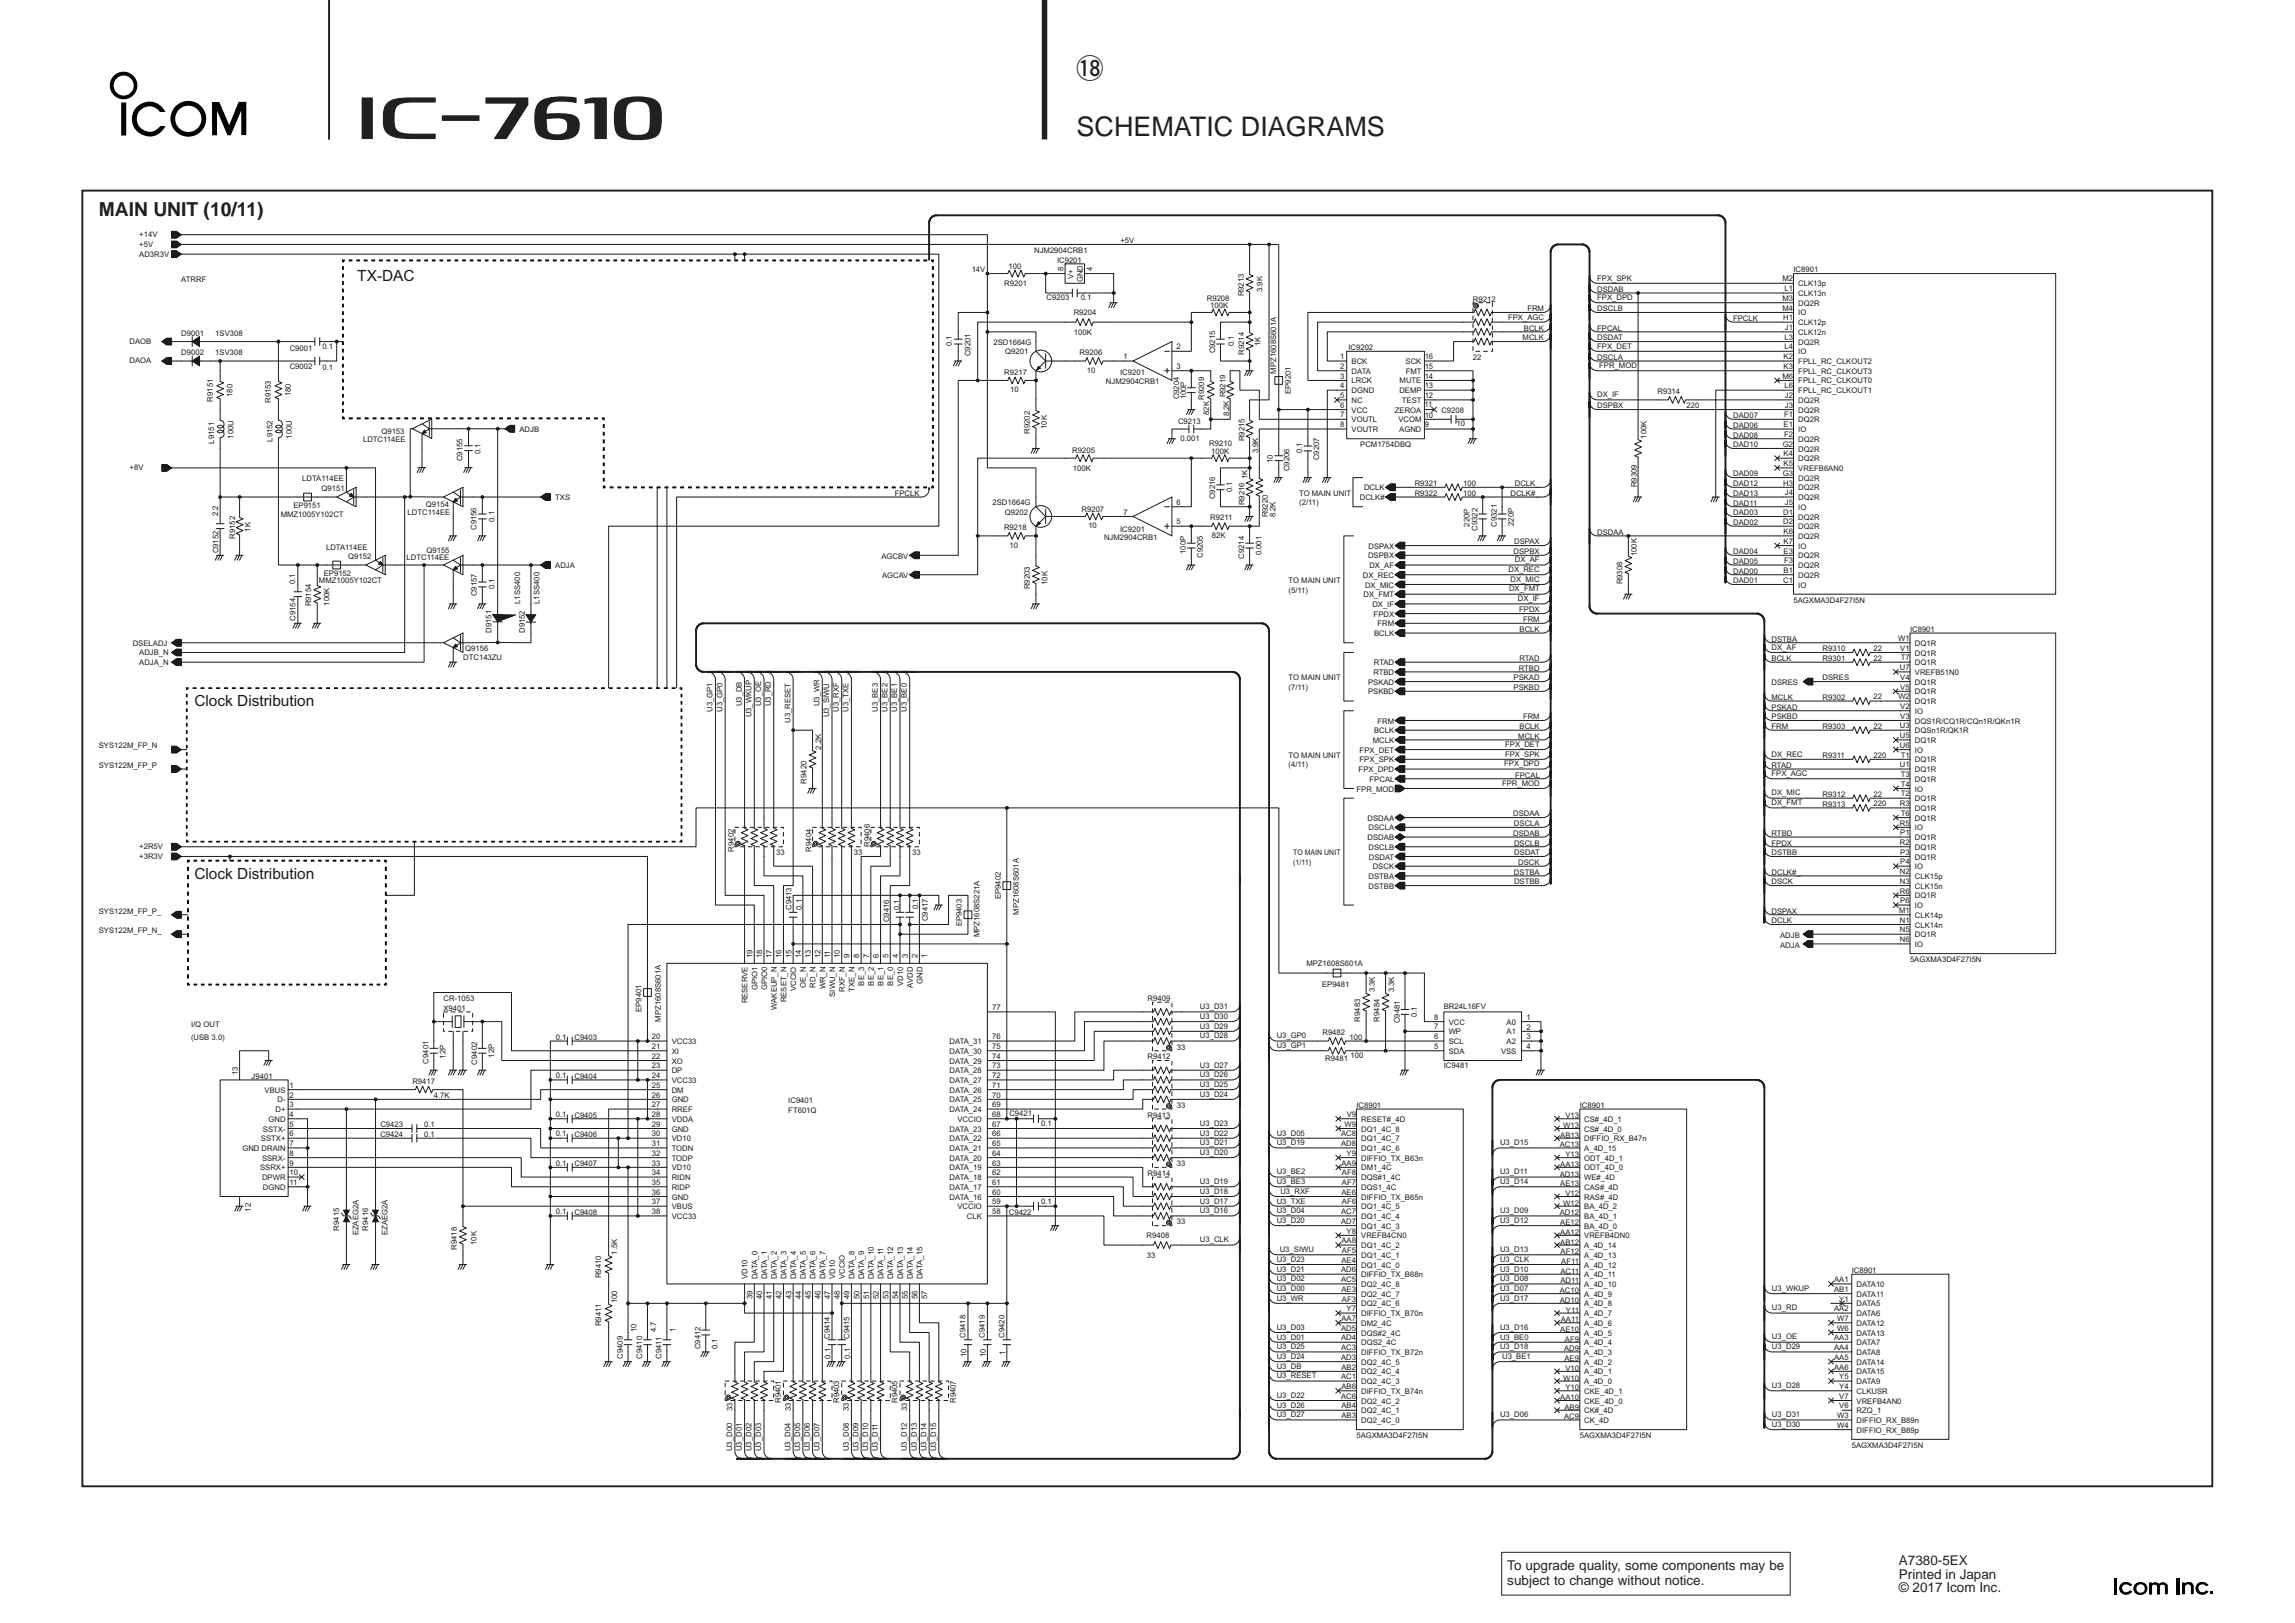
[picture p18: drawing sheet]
<svg xmlns="http://www.w3.org/2000/svg" width="420mm" height="297mm" viewBox="0 0 420 297" stroke-linecap="round" stroke-linejoin="round" font-family="sans-serif">
<defs><g id="words">
<g font-size="4.9" fill="#231f20">
<text x="197.1" y="14.3">!8</text>
<text x="197.1" y="24.8">SCHEMATIC DIAGRAMS</text>
</g>
<text font-size="3.5" fill="#231f20" x="18.1" y="39.5">MAIN UNIT (10/11)</text>
<g font-size="2.8" fill="#221915">
<text x="65.4" y="51.4">TX-DAC</text>
<text x="35.6" y="129.2">Clock Distribution</text>
<text x="35.6" y="160.9">Clock Distribution</text>
</g>
<g font-size="2.5" fill="#231f20">
<text x="275.9" y="287.3">To upgrade quality, some components may be</text>
<text x="347.7" y="286.5">A7380-5EX</text>
<text x="275.9" y="290.2">subject to change without notice.</text>
<text x="347.7" y="288.9">Printed in Japan</text>
<text x="347.7" y="291.4">© 2017 Icom Inc.</text>
</g>
<g font-size="1.4" fill="#221915">
<text x="25.5" y="43.4">+14V</text>
<text x="25.5" y="45.2">+5V</text>
<text x="25.5" y="47">AD3R3V</text>
<text x="189.3" y="46.3">NJM2904CRB1</text>
<text x="205.1" y="44.5">+5V</text>
<text x="33.2" y="51.6">ATRRF</text>
<text x="177.9" y="49.9">14V</text>
<text x="183.9" y="52.3">R9201</text>
<text x="184.6" y="49.2">100</text>
<text x="193.5" y="48.1">IC9201</text>
<text x="194.7" y="49.6" transform="rotate(-90 194.7 49.6)">8</text>
<text x="196.6" y="51" transform="rotate(-90 196.6 51)">V+</text>
<text x="198.2" y="51.7" transform="rotate(-90 198.2 51.7)">GND</text>
<text x="200" y="49.6" transform="rotate(-90 200 49.6)">4</text>
<text x="231.1" y="53.4" transform="rotate(-90 231.1 53.4)">3.9K</text>
<text x="292.4" y="51.3">FPX_SPK</text>
<text x="292.4" y="53.4">DSDAB</text>
<text x="326.3" y="51.5">M2</text>
<text x="326.7" y="53.3">L1</text>
<text x="328.3" y="49.9">IC8901</text>
<text x="329.2" y="52.4">CLK13p</text>
<text x="191.6" y="55">C9203</text>
<text x="196.6" y="57.6">R9204</text>
<text x="197.8" y="55">0.1</text>
<text x="220.9" y="55">R9208</text>
<text x="221.6" y="56.3">100K</text>
<text x="227.7" y="54.3" transform="rotate(-90 227.7 54.3)">R9213</text>
<text x="269.7" y="55.2">R9212</text>
<text x="276.1" y="58.5">FPX_AGC</text>
<text x="279.6" y="57">FRM</text>
<text x="292.4" y="55">FPX_DPD</text>
<text x="292.4" y="57">DSCLB</text>
<text x="317.3" y="58.7">FPCLK</text>
<text x="326.3" y="55.1">M3</text>
<text x="326.3" y="56.9">M4</text>
<text x="326.5" y="58.6">H1</text>
<text x="329.2" y="54.2">CLK13n</text>
<text x="329.2" y="56">DQ2R</text>
<text x="329.2" y="57.7">IO</text>
<text x="329.2" y="59.5">CLK12p</text>
<text x="23.7" y="63">DAOB</text>
<text x="33.2" y="61.4">D9001</text>
<text x="33.2" y="65">D9002</text>
<text x="39.4" y="61.4">1SV308</text>
<text x="39.4" y="65">1SV308</text>
<text x="53" y="64.2">C9001</text>
<text x="59" y="63.9">0.1</text>
<text x="174.3" y="63.4" transform="rotate(-90 174.3 63.4)">0.1</text>
<text x="177.6" y="65.2" transform="rotate(-90 177.6 65.2)">C9201</text>
<text x="181.9" y="63.1">2SD1664G</text>
<text x="184" y="64.9">Q9201</text>
<text x="196.6" y="61.2">100K</text>
<text x="197.7" y="65">R9206</text>
<text x="205.7" y="65.8">1</text>
<text x="215.4" y="63.9">2</text>
<text x="222.5" y="64.7" transform="rotate(-90 222.5 64.7)">C9215</text>
<text x="225.9" y="63.4" transform="rotate(-90 225.9 63.4)">0.1</text>
<text x="227.8" y="64.9" transform="rotate(-90 227.8 64.9)">R9214</text>
<text x="230.8" y="63.3" transform="rotate(-90 230.8 63.3)">1K</text>
<text x="245.4" y="65.7">1</text>
<text x="246.9" y="64.1">IC9202</text>
<text x="260.8" y="65.7">16</text>
<text x="269.7" y="65.9">22</text>
<text x="278.8" y="62.3">MCLK</text>
<text x="279" y="60.5">BCLK</text>
<text x="292.4" y="60.5">FPCAL</text>
<text x="292.4" y="65.9">DSCLA</text>
<text x="292.4" y="63.8">FPX_DET</text>
<text x="292.4" y="62.3">DSDAT</text>
<text x="326.5" y="65.7">K2</text>
<text x="326.7" y="62.2">L3</text>
<text x="326.7" y="64">L4</text>
<text x="326.8" y="60.4">J1</text>
<text x="329.2" y="61.3">CLK12n</text>
<text x="329.2" y="63.1">DQ2R</text>
<text x="329.2" y="64.9">IO</text>
<text x="23.7" y="66.5">DAOA</text>
<text x="53" y="67.5">C9002</text>
<text x="59" y="67.6">0.1</text>
<text x="183.9" y="68.6">R9217</text>
<text x="184.9" y="71.8">10</text>
<text x="199" y="68.3">10</text>
<text x="202.5" y="70.3">NJM2904CRB1</text>
<text x="205.1" y="68.6">IC9201</text>
<text x="215.4" y="67.5">3</text>
<text x="233.7" y="68.4" transform="rotate(-90 233.7 68.4)">MPZ1608S601A</text>
<text x="245.4" y="67.5">2</text>
<text x="245.4" y="69.3">3</text>
<text x="245.4" y="71.1">4</text>
<text x="247.4" y="66.6">BCK</text>
<text x="247.4" y="68.4">DATA</text>
<text x="247.4" y="70.2">LRCK</text>
<text x="247.4" y="72">DGND</text>
<text x="256.2" y="72">DEMP</text>
<text x="256.2" y="70.2">MUTE</text>
<text x="257.3" y="66.6">SCK</text>
<text x="257.4" y="68.4">FMT</text>
<text x="260.8" y="71.1">13</text>
<text x="260.8" y="69.3">14</text>
<text x="260.8" y="67.5">15</text>
<text x="292.8" y="67.4">FPR_MOD</text>
<text x="326.3" y="69.3">M6</text>
<text x="326.5" y="67.5">K3</text>
<text x="326.7" y="71.1">L6</text>
<text x="329.2" y="66.6">FPLL_RC_CLKOUT2</text>
<text x="329.2" y="68.4">FPLL_RC_CLKOUT3</text>
<text x="329.2" y="70.2">FPLL_RC_CLKOUT0</text>
<text x="329.2" y="72">FPLL_RC_CLKOUT1</text>
<text x="38.9" y="73.5" transform="rotate(-90 38.9 73.5)">R9151</text>
<text x="42.6" y="72.7" transform="rotate(-90 42.6 72.7)">180</text>
<text x="49.6" y="73.7" transform="rotate(-90 49.6 73.7)">R9153</text>
<text x="53.2" y="72.6" transform="rotate(-90 53.2 72.6)">180</text>
<text x="215.7" y="77.5">C9213</text>
<text x="215.9" y="73.1" transform="rotate(-90 215.9 73.1)">C9204</text>
<text x="217.1" y="73.1" transform="rotate(-90 217.1 73.1)">100P</text>
<text x="220.5" y="73.2" transform="rotate(-90 220.5 73.2)">R9209</text>
<text x="221.4" y="75.9" transform="rotate(-90 221.4 75.9)">82K</text>
<text x="224.4" y="72.7" transform="rotate(-90 224.4 72.7)">R9219</text>
<text x="225" y="76.2" transform="rotate(-90 225 76.2)">8.2K</text>
<text x="236.3" y="72.1" transform="rotate(-90 236.3 72.1)">EP9201</text>
<text x="245.4" y="72.9">5</text>
<text x="245.4" y="74.6">6</text>
<text x="245.4" y="76.4">7</text>
<text x="247.4" y="73.7">NC</text>
<text x="247.4" y="75.5">VCC</text>
<text x="247.4" y="77.3">VOUTL</text>
<text x="255.4" y="75.5">ZEROA</text>
<text x="256" y="77.3">VCOM</text>
<text x="256.7" y="73.7">TEST</text>
<text x="260.8" y="74.6">11</text>
<text x="260.8" y="76.5">10</text>
<text x="260.8" y="72.9">12</text>
<text x="263.9" y="75.6">C9208</text>
<text x="292.4" y="74.8">DSPBX</text>
<text x="292.4" y="72.7">DX_IF</text>
<text x="303.4" y="72.1">R9314</text>
<text x="308.8" y="74.8">220</text>
<text x="317.3" y="76.5">DAD07</text>
<text x="326.6" y="76.4">F1</text>
<text x="326.8" y="72.9">J2</text>
<text x="326.8" y="74.6">J3</text>
<text x="329.2" y="73.7">DQ2R</text>
<text x="329.2" y="75.5">DQ2R</text>
<text x="329.2" y="77.3">DQ2R</text>
<text x="39.2" y="81.2" transform="rotate(-90 39.2 81.2)">L9151</text>
<text x="42.8" y="80.3" transform="rotate(-90 42.8 80.3)">100U</text>
<text x="49.9" y="80.8" transform="rotate(-90 49.9 80.8)">L9152</text>
<text x="53.4" y="80.3" transform="rotate(-90 53.4 80.3)">100U</text>
<text x="66.5" y="80.8">LDTC114EE</text>
<text x="69.8" y="79.4">Q9153</text>
<text x="88" y="83.1" transform="rotate(-90 88 83.1)">0.1</text>
<text x="95.1" y="79">ADJB</text>
<text x="188.6" y="79.4" transform="rotate(-90 188.6 79.4)">R9202</text>
<text x="191.7" y="78.5" transform="rotate(-90 191.7 78.5)">10K</text>
<text x="196.3" y="82.9">R9205</text>
<text x="216.1" y="80.7">0.001</text>
<text x="221.4" y="81.6">R9210</text>
<text x="221.7" y="83.1">100K</text>
<text x="227.9" y="80.8" transform="rotate(-90 227.9 80.8)">R9215</text>
<text x="230.3" y="83" transform="rotate(-90 230.3 83)">3.9K</text>
<text x="238.4" y="82.9" transform="rotate(-90 238.4 82.9)">0.1</text>
<text x="245.4" y="78.2">8</text>
<text x="247.4" y="79.1">VOUTR</text>
<text x="249" y="81.9">PCM1754DBQ</text>
<text x="256.2" y="79.1">AGND</text>
<text x="260.8" y="78.2">9</text>
<text x="266.6" y="78">10</text>
<text x="301.5" y="80.3" transform="rotate(-90 301.5 80.3)">100K</text>
<text x="317.3" y="78.3">DAD06</text>
<text x="317.3" y="80.1">DAD08</text>
<text x="317.3" y="81.9">DAD10</text>
<text x="326.4" y="81.7">G2</text>
<text x="326.5" y="78.2">E1</text>
<text x="326.5" y="83.5">K4</text>
<text x="326.6" y="80">F2</text>
<text x="329.2" y="79.1">IO</text>
<text x="329.2" y="80.9">DQ2R</text>
<text x="329.2" y="82.6">DQ2R</text>
<text x="23.7" y="86.1">+8V</text>
<text x="55.3" y="88.1">LDTA114EE</text>
<text x="58.9" y="89.9">Q9151</text>
<text x="84.7" y="84.4" transform="rotate(-90 84.7 84.4)">C9155</text>
<text x="196.4" y="86.1">100K</text>
<text x="228.4" y="87.8" transform="rotate(-90 228.4 87.8)">1K</text>
<text x="233" y="84.7" transform="rotate(-90 233 84.7)">10</text>
<text x="236.1" y="86.3" transform="rotate(-90 236.1 86.3)">C9206</text>
<text x="241.5" y="84.3" transform="rotate(-90 241.5 84.3)">C9207</text>
<text x="249.7" y="89.7">DCLK</text>
<text x="259" y="89">R9321</text>
<text x="267.9" y="89">100</text>
<text x="277.3" y="89">DCLK_</text>
<text x="299.7" y="89.2" transform="rotate(-90 299.7 89.2)">R9309</text>
<text x="317.3" y="87.2">DAD09</text>
<text x="317.3" y="89">DAD12</text>
<text x="326.4" y="87.1">G3</text>
<text x="326.5" y="88.9">H3</text>
<text x="326.5" y="85.3">K5</text>
<text x="329.2" y="84.4">DQ2R</text>
<text x="329.2" y="86.2">VREFB6AN0</text>
<text x="329.2" y="88">DQ2R</text>
<text x="329.2" y="89.7">DQ2R</text>
<text x="39.9" y="94.5" transform="rotate(-90 39.9 94.5)">2.2</text>
<text x="51.4" y="94.6">MMZ1005Y102CT</text>
<text x="53.7" y="93">EP9151</text>
<text x="74.6" y="94.2">LDTC114EE</text>
<text x="78" y="92.8">Q9154</text>
<text x="90.5" y="95.5" transform="rotate(-90 90.5 95.5)">0.1</text>
<text x="101.6" y="91.5">TXS</text>
<text x="163.8" y="90.8">FPCLK</text>
<text x="181.7" y="92.4">2SD1664G</text>
<text x="184" y="94.2">Q9202</text>
<text x="198" y="93.7">R9207</text>
<text x="205.7" y="94.2">7</text>
<text x="215.4" y="92.3">6</text>
<text x="215.4" y="95.9">5</text>
<text x="221.6" y="95.2">R9211</text>
<text x="222.5" y="91.4" transform="rotate(-90 222.5 91.4)">C9216</text>
<text x="225.6" y="90.1" transform="rotate(-90 225.6 90.1)">0.1</text>
<text x="227.8" y="92.4" transform="rotate(-90 227.8 92.4)">R9216</text>
<text x="232.1" y="94.7" transform="rotate(-90 232.1 94.7)">R9220</text>
<text x="233.5" y="94.7" transform="rotate(-90 233.5 94.7)">8.2K</text>
<text x="237.9" y="90.8">TO MAIN UNIT</text>
<text x="237.9" y="92.4">(2/11)</text>
<text x="248.9" y="91.5">DCLK#</text>
<text x="259" y="90.8">R9322</text>
<text x="267.9" y="90.8">100</text>
<text x="276.5" y="90.8">DCLK#_</text>
<text x="317.3" y="90.8">DAD13</text>
<text x="317.3" y="92.5">DAD11</text>
<text x="317.3" y="94.3">DAD03</text>
<text x="326.5" y="94.2">D1</text>
<text x="326.5" y="96">D2</text>
<text x="326.8" y="90.6">J4</text>
<text x="326.8" y="92.4">J5</text>
<text x="329.2" y="91.5">DQ2R</text>
<text x="329.2" y="93.3">IO</text>
<text x="329.2" y="95.1">DQ2R</text>
<text x="40" y="101.3" transform="rotate(-90 40 101.3)">C9152</text>
<text x="43" y="98.6" transform="rotate(-90 43 98.6)">R9152</text>
<text x="45.9" y="97.3" transform="rotate(-90 45.9 97.3)">1K</text>
<text x="59.7" y="100.6">LDTA114EE</text>
<text x="78.1" y="101.1">Q9155</text>
<text x="87.2" y="97" transform="rotate(-90 87.2 97)">C9156</text>
<text x="183.8" y="97">R9218</text>
<text x="184.8" y="100.3">10</text>
<text x="199.3" y="96.6">10</text>
<text x="202.1" y="98.8">NJM2904CRB1</text>
<text x="205.1" y="97.3">IC9201</text>
<text x="217.1" y="101.4" transform="rotate(-90 217.1 101.4)">100P</text>
<text x="221.9" y="98.5">82K</text>
<text x="230.9" y="101.7" transform="rotate(-90 230.9 101.7)">0.001</text>
<text x="250.6" y="100.4">DSPAX</text>
<text x="269" y="96.4" transform="rotate(-90 269 96.4)">220P</text>
<text x="270.5" y="97.1" transform="rotate(-90 270.5 97.1)">C9322</text>
<text x="274" y="96.4" transform="rotate(-90 274 96.4)">C9321</text>
<text x="277.1" y="101.4">DSPBX</text>
<text x="277.2" y="96.2" transform="rotate(-90 277.2 96.2)">220P</text>
<text x="277.2" y="99.6">DSPAX</text>
<text x="292.4" y="97.9">DSDAA</text>
<text x="299.7" y="101.8" transform="rotate(-90 299.7 101.8)">100K</text>
<text x="317.3" y="101.4">DAD04</text>
<text x="317.3" y="96.1">DAD02</text>
<text x="326.5" y="97.7">K6</text>
<text x="326.5" y="99.5">K7</text>
<text x="326.5" y="101.3">E3</text>
<text x="329.2" y="96.9">DQ2R</text>
<text x="329.2" y="98.6">DQ2R</text>
<text x="329.2" y="100.4">IO</text>
<text x="54.1" y="107" transform="rotate(-90 54.1 107)">0.1</text>
<text x="58.4" y="106.8">MMZ1005Y102CT</text>
<text x="59.3" y="105.4">EP9152</text>
<text x="63.8" y="102.4">Q9152</text>
<text x="74.5" y="102.6">LDTC114EE</text>
<text x="90.5" y="107.9" transform="rotate(-90 90.5 107.9)">0.1</text>
<text x="101.6" y="104">ADJA</text>
<text x="161.4" y="102.3">AGCBV</text>
<text x="161.5" y="105.9">AGCAV</text>
<text x="188.6" y="107.9" transform="rotate(-90 188.6 107.9)">R9203</text>
<text x="191.8" y="107" transform="rotate(-90 191.8 107)">10K</text>
<text x="220.2" y="102.1" transform="rotate(-90 220.2 102.1)">C9205</text>
<text x="227.8" y="102.3" transform="rotate(-90 227.8 102.3)">C9214</text>
<text x="235.9" y="106.8">TO MAIN UNIT</text>
<text x="249.5" y="105.7">DX_REC</text>
<text x="249.9" y="107.5">DX_MIC</text>
<text x="250.5" y="102.2">DSPBX</text>
<text x="250.7" y="104">DX_AF</text>
<text x="276.2" y="104.7">DX_REC</text>
<text x="276.6" y="106.5">DX_MIC</text>
<text x="277.3" y="102.9">DX_AF</text>
<text x="297" y="107" transform="rotate(-90 297 107)">R9308</text>
<text x="317.3" y="103.2">DAD05</text>
<text x="317.3" y="105">DAD00</text>
<text x="317.3" y="106.8">DAD01</text>
<text x="326.5" y="106.6">C1</text>
<text x="326.5" y="104.9">B1</text>
<text x="326.6" y="103.1">F3</text>
<text x="329.2" y="102.2">DQ2R</text>
<text x="329.2" y="104">DQ2R</text>
<text x="329.2" y="105.7">DQ2R</text>
<text x="329.2" y="107.5">IO</text>
<text x="54.1" y="113.6" transform="rotate(-90 54.1 113.6)">C9154</text>
<text x="57" y="111" transform="rotate(-90 57 111)">R9154</text>
<text x="60.3" y="110.8" transform="rotate(-90 60.3 110.8)">100K</text>
<text x="87.3" y="109.1" transform="rotate(-90 87.3 109.1)">C9157</text>
<text x="95.2" y="110.5" transform="rotate(-90 95.2 110.5)">L1SS400</text>
<text x="98.8" y="110.5" transform="rotate(-90 98.8 110.5)">L1SS400</text>
<text x="235.9" y="108.4">(5/11)</text>
<text x="249.6" y="109.3">DX_FMT</text>
<text x="251.2" y="111.1">DX_IF</text>
<text x="251.5" y="112.9">FPDX</text>
<text x="276.3" y="108.2">DX_FMT</text>
<text x="277.9" y="110">DX_IF</text>
<text x="278.1" y="112.1">FPDX</text>
<text x="278.8" y="113.9">FRM</text>
<text x="328.3" y="110.3">5AGXMA3D4F27I5N</text>
<text x="24.3" y="118.3">DSELADJ</text>
<text x="25.5" y="119.9">ADJB_N</text>
<text x="85.2" y="119.1">Q9156</text>
<text x="90" y="115.8" transform="rotate(-90 90 115.8)">D9151</text>
<text x="96.1" y="115.9" transform="rotate(-90 96.1 115.9)">D9152</text>
<text x="251.6" y="116.4">BCLK</text>
<text x="252.2" y="114.6">FRM</text>
<text x="278.2" y="115.6">BCLK</text>
<text x="324.3" y="117.4">DSTBA</text>
<text x="324.3" y="119">DX_AF</text>
<text x="333.7" y="119.2">R9310</text>
<text x="343" y="119.1">22</text>
<text x="347.5" y="117.3">W1</text>
<text x="347.9" y="119.1">V1</text>
<text x="349.7" y="115.6">IC8901</text>
<text x="350.6" y="118.2">DQ1R</text>
<text x="350.6" y="120">DQ1R</text>
<text x="25.5" y="121.6">ADJA_N</text>
<text x="84.8" y="120.9">DTC143ZU</text>
<text x="235.9" y="124.5">TO MAIN UNIT</text>
<text x="250.5" y="125.3">PSKAD</text>
<text x="251.4" y="123.5">RTBD</text>
<text x="251.5" y="121.7">RTAD</text>
<text x="277.1" y="124.5">PSKAD</text>
<text x="278.1" y="122.8">RTBD</text>
<text x="278.2" y="121">RTAD</text>
<text x="324.3" y="121">BCLK</text>
<text x="324.3" y="125.3">DSRES</text>
<text x="333.7" y="121">R9301</text>
<text x="333.7" y="124.5">DSRES</text>
<text x="343" y="120.9">22</text>
<text x="347.8" y="122.6">U7</text>
<text x="347.9" y="124.4">V4</text>
<text x="348" y="120.9">T7</text>
<text x="350.6" y="121.7">DQ1R</text>
<text x="350.6" y="123.5">VREFB51N0</text>
<text x="350.6" y="125.3">DQ1R</text>
<text x="130.5" y="130.3" transform="rotate(-90 130.5 130.3)">U3_GP1</text>
<text x="132.2" y="130.3" transform="rotate(-90 132.2 130.3)">U3_GP0</text>
<text x="135.8" y="129.3" transform="rotate(-90 135.8 129.3)">U3_DB</text>
<text x="137.6" y="131.3" transform="rotate(-90 137.6 131.3)">U3_WKUP</text>
<text x="139.4" y="129.3" transform="rotate(-90 139.4 129.3)">U3_OE</text>
<text x="141.1" y="129.3" transform="rotate(-90 141.1 129.3)">U3_RD</text>
<text x="150" y="129.3" transform="rotate(-90 150 129.3)">U3_WR</text>
<text x="151.8" y="131.3" transform="rotate(-90 151.8 131.3)">U3_SIWU</text>
<text x="153.6" y="130.3" transform="rotate(-90 153.6 130.3)">U3_RXF</text>
<text x="155.4" y="130.3" transform="rotate(-90 155.4 130.3)">U3_TXE</text>
<text x="160.7" y="130.3" transform="rotate(-90 160.7 130.3)">U3_BE3</text>
<text x="162.5" y="130.3" transform="rotate(-90 162.5 130.3)">U3_BE2</text>
<text x="164.3" y="130.3" transform="rotate(-90 164.3 130.3)">U3_BE1</text>
<text x="166" y="130.3" transform="rotate(-90 166 130.3)">U3_BE0</text>
<text x="235.9" y="126.2">(7/11)</text>
<text x="250.5" y="127.1">PSKBD</text>
<text x="277.1" y="126.3">PSKBD</text>
<text x="278.8" y="131.6">FRM</text>
<text x="324.3" y="129.9">PSKAD</text>
<text x="324.3" y="128.1">MCLK</text>
<text x="324.3" y="131.6">PSKBD</text>
<text x="333.7" y="128.1">R9302</text>
<text x="343" y="128">22</text>
<text x="347.5" y="128">W2</text>
<text x="347.9" y="126.2">V5</text>
<text x="347.9" y="129.8">V2</text>
<text x="347.9" y="131.5">V3</text>
<text x="350.6" y="127.1">DQ1R</text>
<text x="350.6" y="128.9">DQ1R</text>
<text x="350.6" y="130.6">IO</text>
<text x="18.1" y="137">SYS122M_FP_N</text>
<text x="144.7" y="132.3" transform="rotate(-90 144.7 132.3)">U3_RESET</text>
<text x="150.3" y="137.2" transform="rotate(-90 150.3 137.2)">2.2K</text>
<text x="248.9" y="137.8">FPX_DET</text>
<text x="251.3" y="136">MCLK</text>
<text x="251.6" y="134.2">BCLK</text>
<text x="252.2" y="132.4">FRM</text>
<text x="275.6" y="136.7">FPX_DET</text>
<text x="278" y="135.2">MCLK</text>
<text x="278.2" y="133.4">BCLK</text>
<text x="324.3" y="133.4">FRM</text>
<text x="333.7" y="133.4">R9303</text>
<text x="343" y="133.4">22</text>
<text x="347.8" y="133.3">U3</text>
<text x="347.8" y="135.1">U5</text>
<text x="347.8" y="136.9">U6</text>
<text x="350.6" y="132.4">DQS1R/CQ1R/CQn1R/QKn1R</text>
<text x="350.6" y="134.2">DQSn1R/QK1R</text>
<text x="350.6" y="136">DQ1R</text>
<text x="350.6" y="137.8">IO</text>
<text x="18.1" y="140.5">SYS122M_FP_P</text>
<text x="147.7" y="143.4" transform="rotate(-90 147.7 143.4)">R9420</text>
<text x="235.9" y="138.8">TO MAIN UNIT</text>
<text x="235.9" y="140.5">(4/11)</text>
<text x="248.7" y="141.3">FPX_DPD</text>
<text x="248.9" y="139.5">FPX_SPK</text>
<text x="250.7" y="143.1">FPCAL</text>
<text x="275" y="143.8">FPR_MOD</text>
<text x="275.4" y="140.2">FPX_DPD</text>
<text x="275.5" y="138.5">FPX_SPK</text>
<text x="277.4" y="142.3">FPCAL</text>
<text x="324.3" y="140.5">RTAD</text>
<text x="324.3" y="142.1">FPX_AGC</text>
<text x="324.3" y="138.5">DX_REC</text>
<text x="333.7" y="138.8">R9311</text>
<text x="343" y="138.7">220</text>
<text x="347.8" y="140.4">U1</text>
<text x="348" y="138.6">T1</text>
<text x="348" y="142.2">T3</text>
<text x="348" y="144">T4</text>
<text x="350.6" y="139.5">DQ1R</text>
<text x="350.6" y="141.3">DQ1R</text>
<text x="350.6" y="143.1">DQ1R</text>
<text x="248.3" y="144.9">FPR_MOD</text>
<text x="277" y="149.4">DSDAA</text>
<text x="324.3" y="145.6">DX_MIC</text>
<text x="324.3" y="147.3">DX_FMT</text>
<text x="333.7" y="145.9">R9312</text>
<text x="333.7" y="147.6">R9313</text>
<text x="343" y="145.8">22</text>
<text x="343" y="147.6">220</text>
<text x="347.8" y="147.5">R3</text>
<text x="348" y="145.8">T2</text>
<text x="348" y="149.3">T6</text>
<text x="350.6" y="144.9">IO</text>
<text x="350.6" y="146.6">DQ1R</text>
<text x="350.6" y="148.4">DQ1R</text>
<text x="25.5" y="155.4">+2R5V</text>
<text x="134.3" y="155.9" transform="rotate(-90 134.3 155.9)">R9402</text>
<text x="148.6" y="155.9" transform="rotate(-90 148.6 155.9)">R9404</text>
<text x="159.2" y="155" transform="rotate(-90 159.2 155)">R9406</text>
<text x="250.4" y="150.2">DSDAA</text>
<text x="250.4" y="153.8">DSDAB</text>
<text x="250.5" y="152">DSCLA</text>
<text x="250.5" y="155.5">DSCLB</text>
<text x="277" y="153">DSDAB</text>
<text x="277.2" y="151.2">DSCLA</text>
<text x="277.2" y="154.8">DSCLB</text>
<text x="324.3" y="153">RTBD</text>
<text x="324.3" y="154.8">FPDX</text>
<text x="347.8" y="151.1">R5</text>
<text x="347.8" y="154.6">R2</text>
<text x="347.9" y="152.9">P1</text>
<text x="350.6" y="150.2">DQ1R</text>
<text x="350.6" y="152">IO</text>
<text x="350.6" y="153.8">DQ1R</text>
<text x="350.6" y="155.5">DQ1R</text>
<text x="25.5" y="157.2">+3R3V</text>
<text x="142.1" y="156.5">33</text>
<text x="156.3" y="156.5">33</text>
<text x="167" y="156.5">33</text>
<text x="236.8" y="156.5">TO MAIN UNIT</text>
<text x="236.8" y="158.2">(1/11)</text>
<text x="250.5" y="160.9">DSTBA</text>
<text x="250.6" y="157.3">DSDAT</text>
<text x="251.3" y="159.1">DSCK</text>
<text x="277.2" y="160.1">DSTBA</text>
<text x="277.2" y="161.9">DSTBB</text>
<text x="277.2" y="156.5">DSDAT</text>
<text x="278" y="158.3">DSCK</text>
<text x="324.3" y="156.5">DSTBB</text>
<text x="324.3" y="161.9">DSCK</text>
<text x="324.3" y="160.1">DCLK#_</text>
<text x="347.8" y="160">N2</text>
<text x="347.8" y="161.8">N3</text>
<text x="347.9" y="156.4">P3</text>
<text x="347.9" y="158.2">P4</text>
<text x="350.6" y="157.3">DQ1R</text>
<text x="350.6" y="159.1">IO</text>
<text x="350.6" y="160.9">CLK15p</text>
<text x="18.1" y="167.2">SYS122M_FP_P_</text>
<text x="144.9" y="166.6" transform="rotate(-90 144.9 166.6)">C9413</text>
<text x="146.8" y="166.5" transform="rotate(-90 146.8 166.5)">0.1</text>
<text x="164.7" y="166.6" transform="rotate(-90 164.7 166.6)">0.1</text>
<text x="168.1" y="166.4" transform="rotate(-90 168.1 166.4)">0.1</text>
<text x="183.2" y="164.6" transform="rotate(-90 183.2 164.6)">EP9402</text>
<text x="186.5" y="167.4" transform="rotate(-90 186.5 167.4)">MPZ1608S601A</text>
<text x="250.5" y="162.6">DSTBB</text>
<text x="324.3" y="167.2">DSPAX</text>
<text x="347.7" y="167.1">M1</text>
<text x="347.8" y="163.5">R6</text>
<text x="347.9" y="165.3">P6</text>
<text x="350.6" y="162.6">CLK15n</text>
<text x="350.6" y="164.4">DQ1R</text>
<text x="350.6" y="166.2">IO</text>
<text x="350.6" y="168">CLK14p</text>
<text x="18.1" y="170.8">SYS122M_FP_N_</text>
<text x="162.8" y="168.8" transform="rotate(-90 162.8 168.8)">C9416</text>
<text x="169.9" y="168.6" transform="rotate(-90 169.9 168.6)">C9417</text>
<text x="176.1" y="169.6" transform="rotate(-90 176.1 169.6)">EP9403</text>
<text x="179.3" y="171.5" transform="rotate(-90 179.3 171.5)">MPZ1608S221A</text>
<text x="324.3" y="169">DCLK_</text>
<text x="325.9" y="171.7">ADJB</text>
<text x="325.9" y="173.4">ADJA</text>
<text x="347.8" y="168.9">N1</text>
<text x="347.8" y="170.6">N5</text>
<text x="347.8" y="172.4">N6</text>
<text x="350.6" y="169.8">CLK14n</text>
<text x="350.6" y="171.5">DQ1R</text>
<text x="350.6" y="173.3">IO</text>
<text x="137.8" y="175.4" transform="rotate(-90 137.8 175.4)">19</text>
<text x="139.5" y="175.4" transform="rotate(-90 139.5 175.4)">18</text>
<text x="141.3" y="175.4" transform="rotate(-90 141.3 175.4)">17</text>
<text x="143.1" y="175.4" transform="rotate(-90 143.1 175.4)">16</text>
<text x="144.9" y="175.4" transform="rotate(-90 144.9 175.4)">15</text>
<text x="146.7" y="175.4" transform="rotate(-90 146.7 175.4)">14</text>
<text x="148.4" y="175.4" transform="rotate(-90 148.4 175.4)">13</text>
<text x="150.2" y="175.4" transform="rotate(-90 150.2 175.4)">12</text>
<text x="152" y="175.4" transform="rotate(-90 152 175.4)">11</text>
<text x="153.8" y="175.4" transform="rotate(-90 153.8 175.4)">10</text>
<text x="155.5" y="175.4" transform="rotate(-90 155.5 175.4)">9</text>
<text x="157.3" y="175.4" transform="rotate(-90 157.3 175.4)">8</text>
<text x="159.1" y="175.4" transform="rotate(-90 159.1 175.4)">7</text>
<text x="160.9" y="175.4" transform="rotate(-90 160.9 175.4)">6</text>
<text x="162.7" y="175.4" transform="rotate(-90 162.7 175.4)">5</text>
<text x="164.4" y="175.4" transform="rotate(-90 164.4 175.4)">4</text>
<text x="166.2" y="175.4" transform="rotate(-90 166.2 175.4)">3</text>
<text x="168" y="175.4" transform="rotate(-90 168 175.4)">2</text>
<text x="169.8" y="175.4" transform="rotate(-90 169.8 175.4)">1</text>
<text x="239.2" y="176.7">MPZ1608S601A</text>
<text x="349.7" y="176.1">5AGXMA3D4F27I5N</text>
<text x="81.2" y="183.2">CR-1053</text>
<text x="81.2" y="185">X9401</text>
<text x="117.4" y="185.2" transform="rotate(-90 117.4 185.2)">EP9401</text>
<text x="136.9" y="183.6" transform="rotate(-90 136.9 183.6)">RESERVE</text>
<text x="138.7" y="181.2" transform="rotate(-90 138.7 181.2)">GPIO1</text>
<text x="140.4" y="181.2" transform="rotate(-90 140.4 181.2)">GPIO0</text>
<text x="142.2" y="184.8" transform="rotate(-90 142.2 184.8)">WAKEUP_N</text>
<text x="144" y="183.4" transform="rotate(-90 144 183.4)">RESET_N</text>
<text x="145.8" y="181.4" transform="rotate(-90 145.8 181.4)">VCCIO</text>
<text x="147.5" y="180.8" transform="rotate(-90 147.5 180.8)">OE_N</text>
<text x="149.3" y="180.8" transform="rotate(-90 149.3 180.8)">RD_N</text>
<text x="151.1" y="181.1" transform="rotate(-90 151.1 181.1)">WR_N</text>
<text x="152.9" y="182.4" transform="rotate(-90 152.9 182.4)">SIWU_N</text>
<text x="154.7" y="181.6" transform="rotate(-90 154.7 181.6)">RXF_N</text>
<text x="156.4" y="181.5" transform="rotate(-90 156.4 181.5)">TXE_N</text>
<text x="158.2" y="180.4" transform="rotate(-90 158.2 180.4)">BE_3</text>
<text x="160" y="180.4" transform="rotate(-90 160 180.4)">BE_2</text>
<text x="161.8" y="180.4" transform="rotate(-90 161.8 180.4)">BE_1</text>
<text x="163.5" y="180.4" transform="rotate(-90 163.5 180.4)">BE_0</text>
<text x="165.3" y="180.5" transform="rotate(-90 165.3 180.5)">VD10</text>
<text x="167.1" y="180.7" transform="rotate(-90 167.1 180.7)">AVDD</text>
<text x="168.9" y="180.1" transform="rotate(-90 168.9 180.1)">GND</text>
<text x="181.7" y="184.9">77</text>
<text x="210.1" y="183.2">R9409</text>
<text x="219.7" y="184.7">U3_D31</text>
<text x="242" y="180.6">EP9481</text>
<text x="251.7" y="181.6" transform="rotate(-90 251.7 181.6)">3.3K</text>
<text x="255.2" y="181.6" transform="rotate(-90 255.2 181.6)">3.3K</text>
<text x="264.3" y="184.7">BR24L16FV</text>
<text x="35" y="187.9">I/Q OUT</text>
<text x="35" y="190.3">(USB 3.0)</text>
<text x="101.8" y="190.3">0.1</text>
<text x="105.2" y="190.3">C9403</text>
<text x="119.3" y="190.2">20</text>
<text x="119.3" y="192">21</text>
<text x="121" y="187" transform="rotate(-90 121 187)">MPZ1608S601A</text>
<text x="123" y="191.1">VCC33</text>
<text x="173.8" y="191.1">DATA_31</text>
<text x="181.7" y="192">75</text>
<text x="181.7" y="190.2">76</text>
<text x="219.7" y="188.3">U3_D29</text>
<text x="219.7" y="186.5">U3_D30</text>
<text x="219.7" y="190.1">U3_D28</text>
<text x="233.7" y="191.8">U3_GP1</text>
<text x="233.7" y="190">U3_GP0</text>
<text x="242.1" y="189.4">R9482</text>
<text x="247.1" y="190.2">100</text>
<text x="249" y="187" transform="rotate(-90 249 187)">R9483</text>
<text x="252.6" y="187" transform="rotate(-90 252.6 187)">R9484</text>
<text x="256.2" y="187.3" transform="rotate(-90 256.2 187.3)">C9481</text>
<text x="259.4" y="186.2" transform="rotate(-90 259.4 186.2)">0.1</text>
<text x="262.6" y="192">5</text>
<text x="262.6" y="190.2">6</text>
<text x="262.6" y="188.4">7</text>
<text x="262.6" y="186.6">8</text>
<text x="265.2" y="191.1">SCL</text>
<text x="265.2" y="189.3">WP</text>
<text x="265.2" y="187.5">VCC</text>
<text x="275.8" y="187.5">A0</text>
<text x="275.8" y="189.3">A1</text>
<text x="275.8" y="191.1">A2</text>
<text x="279.5" y="186.6">1</text>
<text x="279.5" y="188.4">2</text>
<text x="279.5" y="190.2">3</text>
<text x="279.5" y="192">4</text>
<text x="43.5" y="196.8" transform="rotate(-90 43.5 196.8)">13</text>
<text x="46.1" y="197.4">J9401</text>
<text x="78.4" y="194.7" transform="rotate(-90 78.4 194.7)">C9401</text>
<text x="81.6" y="193.8" transform="rotate(-90 81.6 193.8)">12P</text>
<text x="87.3" y="194.8" transform="rotate(-90 87.3 194.8)">C9402</text>
<text x="90.5" y="193.6" transform="rotate(-90 90.5 193.6)">12P</text>
<text x="101.8" y="197.4">0.1</text>
<text x="105.2" y="197.4">C9404</text>
<text x="119.3" y="193.8">22</text>
<text x="119.3" y="195.5">23</text>
<text x="119.3" y="197.3">24</text>
<text x="123" y="192.9">XI</text>
<text x="123" y="194.6">XO</text>
<text x="123" y="196.4">DP</text>
<text x="173.8" y="196.4">DATA_28</text>
<text x="173.8" y="194.6">DATA_29</text>
<text x="173.8" y="192.9">DATA_30</text>
<text x="181.7" y="197.3">72</text>
<text x="181.7" y="195.5">73</text>
<text x="181.7" y="193.8">74</text>
<text x="210.1" y="193.9">R9412</text>
<text x="215.4" y="192.1">33</text>
<text x="219.7" y="197.2">U3_D26</text>
<text x="219.7" y="195.4">U3_D27</text>
<text x="242.6" y="194.2">R9481</text>
<text x="247.2" y="193.6">100</text>
<text x="264.3" y="195.4">IC9481</text>
<text x="265.2" y="192.9">SDA</text>
<text x="274.8" y="192.9">VSS</text>
<text x="48.4" y="200">VBUS</text>
<text x="50.4" y="203.5">D+</text>
<text x="50.8" y="201.8">D-</text>
<text x="53" y="202.6">3</text>
<text x="53" y="200.9">2</text>
<text x="53" y="199.1">1</text>
<text x="75.5" y="198.4">R9417</text>
<text x="79.4" y="201">4.7K</text>
<text x="119.3" y="199.1">25</text>
<text x="119.3" y="200.9">26</text>
<text x="119.3" y="202.6">27</text>
<text x="123" y="198.2">VCC33</text>
<text x="123" y="200">DM</text>
<text x="123" y="201.8">GND</text>
<text x="123" y="203.5">RREF</text>
<text x="144.3" y="203.7">FT601Q</text>
<text x="144.3" y="201.9">IC9401</text>
<text x="173.8" y="203.5">DATA_24</text>
<text x="173.8" y="201.8">DATA_25</text>
<text x="173.8" y="200">DATA_26</text>
<text x="173.8" y="198.2">DATA_27</text>
<text x="181.7" y="202.6">69</text>
<text x="181.7" y="200.9">70</text>
<text x="181.7" y="199.1">71</text>
<text x="215.4" y="202.8">33</text>
<text x="219.7" y="199">U3_D25</text>
<text x="219.7" y="200.7">U3_D24</text>
<text x="248.3" y="202.8">IC8901</text>
<text x="289.2" y="202.8">IC8901</text>
<text x="47.8" y="208.9">SSTX+</text>
<text x="48.1" y="207.1">SSTX-</text>
<text x="49.2" y="205.3">GND</text>
<text x="53" y="209.8">7</text>
<text x="53" y="208">6</text>
<text x="53" y="206.2">5</text>
<text x="53" y="204.4">4</text>
<text x="69.6" y="208.1">C9424</text>
<text x="69.6" y="206.3">C9423</text>
<text x="77.6" y="208.1">0.1</text>
<text x="77.6" y="206.3">0.1</text>
<text x="101.8" y="207.9">0.1</text>
<text x="101.8" y="204.5">0.1</text>
<text x="105.2" y="208.1">C9406</text>
<text x="105.2" y="204.6">C9405</text>
<text x="119.3" y="204.4">28</text>
<text x="119.3" y="206.2">29</text>
<text x="119.3" y="208">30</text>
<text x="119.3" y="209.8">31</text>
<text x="123" y="205.3">VDDA</text>
<text x="123" y="207.1">GND</text>
<text x="123" y="208.9">VD10</text>
<text x="173.8" y="208.9">DATA_22</text>
<text x="173.8" y="207.1">DATA_23</text>
<text x="175.3" y="205.3">VCCIO</text>
<text x="181.7" y="209.8">65</text>
<text x="181.7" y="208">66</text>
<text x="181.7" y="206.2">67</text>
<text x="181.7" y="204.4">68</text>
<text x="184.8" y="204.3">C9421</text>
<text x="190.6" y="206.2">0.1</text>
<text x="210.1" y="204.5">R9413</text>
<text x="219.7" y="209.6">U3_D21</text>
<text x="219.7" y="207.8">U3_D22</text>
<text x="219.7" y="206.1">U3_D23</text>
<text x="233.7" y="207.8">U3_D05</text>
<text x="233.7" y="209.6">U3_D19</text>
<text x="245.5" y="208">AC8</text>
<text x="245.5" y="209.8">AD8</text>
<text x="246.1" y="206.2">W9</text>
<text x="246.5" y="204.4">V9</text>
<text x="249.2" y="205.3">RESET#_4D</text>
<text x="249.2" y="207.1">DQ1_4C_8</text>
<text x="249.2" y="208.9">DQ1_4C_7</text>
<text x="274.6" y="209.6">U3_D15</text>
<text x="285.6" y="210">AC13</text>
<text x="285.6" y="208.2">AB13</text>
<text x="286.2" y="206.4">W13</text>
<text x="286.6" y="204.7">V13</text>
<text x="290" y="205.3">CS#_4D_1</text>
<text x="290" y="207.1">CS#_4D_0</text>
<text x="290" y="208.9">DIFFIO_RX_B47n</text>
<text x="44.4" y="210.6">GND DRAIN</text>
<text x="47.6" y="214.2">SSRX+</text>
<text x="48" y="212.4">SSRX-</text>
<text x="48" y="216">DPWR</text>
<text x="53" y="215.1">10</text>
<text x="53" y="213.3">9</text>
<text x="53" y="211.5">8</text>
<text x="101.8" y="213.4">0.1</text>
<text x="105.2" y="213.4">C9407</text>
<text x="119.3" y="211.5">32</text>
<text x="119.3" y="213.3">33</text>
<text x="119.3" y="215.1">34</text>
<text x="123" y="210.6">TODN</text>
<text x="123" y="212.4">TODP</text>
<text x="123" y="214.2">VD10</text>
<text x="123" y="216">RIDN</text>
<text x="173.8" y="216">DATA_18</text>
<text x="173.8" y="214.2">DATA_19</text>
<text x="173.8" y="212.4">DATA_20</text>
<text x="173.8" y="210.6">DATA_21</text>
<text x="181.7" y="215.1">62</text>
<text x="181.7" y="213.3">63</text>
<text x="181.7" y="211.5">64</text>
<text x="210.1" y="215.2">R9414</text>
<text x="215.4" y="213.4">33</text>
<text x="219.7" y="211.4">U3_D20</text>
<text x="233.7" y="214.9">U3_BE2</text>
<text x="245.6" y="213.3">AA9</text>
<text x="245.7" y="215.1">AF8</text>
<text x="246.5" y="211.5">Y9</text>
<text x="249.2" y="210.6">DQ1_4C_6</text>
<text x="249.2" y="212.4">DIFFIO_TX_B63n</text>
<text x="249.2" y="214.2">DM1_4C</text>
<text x="249.2" y="216">DQS#1_4C</text>
<text x="274.6" y="214.9">U3_D11</text>
<text x="285.6" y="215.3">AD13</text>
<text x="285.6" y="213.6">AA13</text>
<text x="286.6" y="211.8">Y13</text>
<text x="290" y="212.4">ODT_4D_1</text>
<text x="290" y="214.2">ODT_4D_0</text>
<text x="290" y="216">WE#_4D</text>
<text x="290" y="210.6">A_4D_15</text>
<text x="45.9" y="221.7" transform="rotate(-90 45.9 221.7)">12</text>
<text x="48.1" y="217.8">DGND</text>
<text x="53" y="216.9">11</text>
<text x="119.3" y="216.9">35</text>
<text x="119.3" y="218.6">36</text>
<text x="119.3" y="220.4">37</text>
<text x="123" y="217.8">RIDP</text>
<text x="123" y="219.5">GND</text>
<text x="123" y="221.3">VBUS</text>
<text x="173.8" y="219.5">DATA_16</text>
<text x="173.8" y="217.8">DATA_17</text>
<text x="175.3" y="221.3">VCCIO</text>
<text x="181.7" y="220.4">59</text>
<text x="181.7" y="218.7">60</text>
<text x="181.7" y="216.9">61</text>
<text x="190.6" y="220.4">0.1</text>
<text x="219.7" y="216.7">U3_D19</text>
<text x="219.7" y="218.5">U3_D18</text>
<text x="219.7" y="220.3">U3_D17</text>
<text x="233.7" y="216.7">U3_BE3</text>
<text x="233.7" y="220.3">U3_TXE</text>
<text x="234.4" y="218.5">U3_RXF</text>
<text x="245.6" y="218.7">AE6</text>
<text x="245.7" y="216.9">AF7</text>
<text x="245.7" y="220.4">AF6</text>
<text x="249.2" y="217.8">DQS1_4C</text>
<text x="249.2" y="219.5">DIFFIO_TX_B65n</text>
<text x="249.2" y="221.3">DQ1_4C_5</text>
<text x="274.6" y="216.7">U3_D14</text>
<text x="285.6" y="217.1">AE13</text>
<text x="286.2" y="220.7">W12</text>
<text x="286.6" y="218.9">V12</text>
<text x="290" y="217.8">CAS#_4D</text>
<text x="290" y="219.5">RAS#_4D</text>
<text x="290" y="221.3">BA_4D_2</text>
<text x="62.1" y="225.2" transform="rotate(-90 62.1 225.2)">R9415</text>
<text x="65.6" y="226.1" transform="rotate(-90 65.6 226.1)">EZAEG2A</text>
<text x="67.4" y="225.2" transform="rotate(-90 67.4 225.2)">R9416</text>
<text x="71" y="226" transform="rotate(-90 71 226)">EZAEG2A</text>
<text x="87.2" y="227.9" transform="rotate(-90 87.2 227.9)">10K</text>
<text x="101.8" y="222.3">0.1</text>
<text x="105.2" y="222.4">C9408</text>
<text x="119.3" y="222.2">38</text>
<text x="123" y="223.1">VCC33</text>
<text x="177" y="223.1">CLK</text>
<text x="181.7" y="222.2">58</text>
<text x="184.7" y="222.3">C9422</text>
<text x="209.9" y="226.5">R9408</text>
<text x="215.4" y="224.1">33</text>
<text x="219.7" y="222.1">U3_D16</text>
<text x="219.7" y="227.4">U3_CLK</text>
<text x="233.7" y="222">U3_D04</text>
<text x="233.7" y="223.8">U3_D20</text>
<text x="245.5" y="222.2">AC7</text>
<text x="245.5" y="224">AD7</text>
<text x="245.6" y="227.5">AA8</text>
<text x="246.5" y="225.8">Y8</text>
<text x="249.2" y="223.1">DQ1_4C_4</text>
<text x="249.2" y="224.9">DQ1_4C_3</text>
<text x="249.2" y="226.7">VREFB4CN0</text>
<text x="274.6" y="222">U3_D09</text>
<text x="274.6" y="223.8">U3_D12</text>
<text x="285.6" y="222.4">AD12</text>
<text x="285.6" y="224.2">AE12</text>
<text x="285.6" y="226">AA12</text>
<text x="285.6" y="227.8">AB12</text>
<text x="290" y="223.1">BA_4D_1</text>
<text x="290" y="224.9">BA_4D_0</text>
<text x="290" y="226.7">VREFB4DN0</text>
<text x="83.7" y="228.8" transform="rotate(-90 83.7 228.8)">R9418</text>
<text x="110.1" y="233.9" transform="rotate(-90 110.1 233.9)">R9410</text>
<text x="113" y="229.6" transform="rotate(-90 113 229.6)">1.5K</text>
<text x="209.9" y="230.2">33</text>
<text x="233.7" y="230.9">U3_D23</text>
<text x="233.7" y="232.7">U3_D21</text>
<text x="234.3" y="229.2">U3_SIWU</text>
<text x="245.5" y="232.9">AD6</text>
<text x="245.6" y="231.1">AE4</text>
<text x="245.7" y="229.3">AF5</text>
<text x="249.2" y="228.4">DQ1_4C_2</text>
<text x="249.2" y="230.2">DQ1_4C_1</text>
<text x="249.2" y="232">DQ1_4C_0</text>
<text x="249.2" y="233.8">DIFFIO_TX_B68n</text>
<text x="274.6" y="232.7">U3_D10</text>
<text x="274.6" y="229.2">U3_D13</text>
<text x="274.6" y="230.9">U3_CLK</text>
<text x="285.7" y="233.1">AC11</text>
<text x="285.7" y="229.6">AF12</text>
<text x="285.8" y="231.3">AF11</text>
<text x="290" y="228.4">A_4D_14</text>
<text x="290" y="230.2">A_4D_13</text>
<text x="290" y="232">A_4D_12</text>
<text x="290" y="233.8">A_4D_11</text>
<text x="339" y="233">IC8901</text>
<text x="113" y="238.5" transform="rotate(-90 113 238.5)">100</text>
<text x="136.9" y="234.1" transform="rotate(-90 136.9 234.1)">VD10</text>
<text x="137.8" y="237.7" transform="rotate(-90 137.8 237.7)">39</text>
<text x="138.7" y="234.1" transform="rotate(-90 138.7 234.1)">DATA_0</text>
<text x="139.5" y="237.7" transform="rotate(-90 139.5 237.7)">40</text>
<text x="140.4" y="234.1" transform="rotate(-90 140.4 234.1)">DATA_1</text>
<text x="141.3" y="237.7" transform="rotate(-90 141.3 237.7)">41</text>
<text x="142.2" y="234.1" transform="rotate(-90 142.2 234.1)">DATA_2</text>
<text x="143.1" y="237.7" transform="rotate(-90 143.1 237.7)">42</text>
<text x="144" y="234.1" transform="rotate(-90 144 234.1)">DATA_3</text>
<text x="144.9" y="237.7" transform="rotate(-90 144.9 237.7)">43</text>
<text x="145.8" y="234.1" transform="rotate(-90 145.8 234.1)">DATA_4</text>
<text x="146.7" y="237.7" transform="rotate(-90 146.7 237.7)">44</text>
<text x="147.5" y="234.1" transform="rotate(-90 147.5 234.1)">DATA_5</text>
<text x="148.4" y="237.7" transform="rotate(-90 148.4 237.7)">45</text>
<text x="149.3" y="234.1" transform="rotate(-90 149.3 234.1)">DATA_6</text>
<text x="150.2" y="237.7" transform="rotate(-90 150.2 237.7)">46</text>
<text x="151.1" y="234.1" transform="rotate(-90 151.1 234.1)">DATA_7</text>
<text x="152" y="237.7" transform="rotate(-90 152 237.7)">47</text>
<text x="152.9" y="234.1" transform="rotate(-90 152.9 234.1)">VD10</text>
<text x="153.8" y="237.7" transform="rotate(-90 153.8 237.7)">48</text>
<text x="154.7" y="234.1" transform="rotate(-90 154.7 234.1)">VCCIO</text>
<text x="155.5" y="237.7" transform="rotate(-90 155.5 237.7)">49</text>
<text x="156.4" y="234.1" transform="rotate(-90 156.4 234.1)">DATA_8</text>
<text x="157.3" y="237.7" transform="rotate(-90 157.3 237.7)">50</text>
<text x="158.2" y="234.1" transform="rotate(-90 158.2 234.1)">DATA_9</text>
<text x="159.1" y="237.7" transform="rotate(-90 159.1 237.7)">51</text>
<text x="160" y="234.1" transform="rotate(-90 160 234.1)">DATA_10</text>
<text x="160.9" y="237.7" transform="rotate(-90 160.9 237.7)">52</text>
<text x="161.8" y="234.1" transform="rotate(-90 161.8 234.1)">DATA_11</text>
<text x="162.7" y="237.7" transform="rotate(-90 162.7 237.7)">53</text>
<text x="163.5" y="234.1" transform="rotate(-90 163.5 234.1)">DATA_12</text>
<text x="164.4" y="237.7" transform="rotate(-90 164.4 237.7)">54</text>
<text x="165.3" y="234.1" transform="rotate(-90 165.3 234.1)">DATA_13</text>
<text x="166.2" y="237.7" transform="rotate(-90 166.2 237.7)">55</text>
<text x="167.1" y="234.1" transform="rotate(-90 167.1 234.1)">DATA_14</text>
<text x="168" y="237.7" transform="rotate(-90 168 237.7)">56</text>
<text x="168.9" y="234.1" transform="rotate(-90 168.9 234.1)">DATA_15</text>
<text x="169.8" y="237.7" transform="rotate(-90 169.8 237.7)">57</text>
<text x="233.7" y="236.3">U3_D00</text>
<text x="233.7" y="234.5">U3_D02</text>
<text x="233.7" y="238">U3_WR</text>
<text x="245.5" y="234.7">AC5</text>
<text x="245.6" y="236.4">AE3</text>
<text x="245.7" y="238.2">AF3</text>
<text x="246.5" y="240">Y7</text>
<text x="249.2" y="235.5">DQ2_4C_8</text>
<text x="249.2" y="237.3">DQ2_4C_7</text>
<text x="249.2" y="239.1">DQ2_4C_6</text>
<text x="274.6" y="234.5">U3_D08</text>
<text x="274.6" y="236.3">U3_D07</text>
<text x="274.6" y="238">U3_D17</text>
<text x="285.6" y="236.7">AC10</text>
<text x="285.6" y="238.4">AD10</text>
<text x="285.7" y="234.9">AD11</text>
<text x="290" y="235.5">A_4D_10</text>
<text x="290" y="237.3">A_4D_9</text>
<text x="290" y="239.1">A_4D_8</text>
<text x="324.4" y="236.2">U3_WKUP</text>
<text x="324.4" y="239.8">U3_RD</text>
<text x="335.8" y="234.7">AA1</text>
<text x="335.8" y="236.4">AB1</text>
<text x="335.8" y="240">AA2</text>
<text x="336.7" y="238.2">Y1</text>
<text x="339.9" y="235.5">DATA10</text>
<text x="339.9" y="237.3">DATA11</text>
<text x="339.9" y="239.1">DATA5</text>
<text x="110.1" y="242.7" transform="rotate(-90 110.1 242.7)">R9411</text>
<text x="116.5" y="243.9" transform="rotate(-90 116.5 243.9)">10</text>
<text x="120.1" y="243.9" transform="rotate(-90 120.1 243.9)">4.7</text>
<text x="123.7" y="243.9" transform="rotate(-90 123.7 243.9)">1</text>
<text x="151.9" y="245.1" transform="rotate(-90 151.9 245.1)">C9414</text>
<text x="155.5" y="245.1" transform="rotate(-90 155.5 245.1)">C9415</text>
<text x="176.8" y="244.8" transform="rotate(-90 176.8 244.8)">C9418</text>
<text x="180.3" y="244.8" transform="rotate(-90 180.3 244.8)">C9419</text>
<text x="183.9" y="244.8" transform="rotate(-90 183.9 244.8)">C9420</text>
<text x="233.7" y="245.2">U3_D01</text>
<text x="233.7" y="243.4">U3_D03</text>
<text x="245.5" y="243.5">AD5</text>
<text x="245.5" y="245.3">AD4</text>
<text x="245.6" y="241.8">AA7</text>
<text x="249.2" y="240.9">DIFFIO_TX_B70n</text>
<text x="249.2" y="242.7">DM2_4C</text>
<text x="249.2" y="244.4">DQS#2_4C</text>
<text x="274.6" y="245.2">U3_BE0</text>
<text x="274.6" y="243.4">U3_D16</text>
<text x="285.6" y="243.8">AE10</text>
<text x="285.7" y="242">AA11</text>
<text x="286.5" y="245.6">AF9</text>
<text x="286.7" y="240.2">Y11</text>
<text x="290" y="240.9">A_4D_7</text>
<text x="290" y="242.7">A_4D_6</text>
<text x="290" y="244.4">A_4D_5</text>
<text x="324.4" y="245.1">U3_OE</text>
<text x="335.8" y="245.3">AA3</text>
<text x="336.3" y="241.8">W7</text>
<text x="336.3" y="243.5">W6</text>
<text x="339.9" y="240.9">DATA6</text>
<text x="339.9" y="242.7">DATA12</text>
<text x="339.9" y="244.4">DATA13</text>
<text x="114" y="248.7" transform="rotate(-90 114 248.7)">C9409</text>
<text x="117.6" y="248.7" transform="rotate(-90 117.6 248.7)">C9410</text>
<text x="121.1" y="248.7" transform="rotate(-90 121.1 248.7)">C9411</text>
<text x="128.2" y="246.9" transform="rotate(-90 128.2 246.9)">C9412</text>
<text x="131.4" y="246.9" transform="rotate(-90 131.4 246.9)">0.1</text>
<text x="152" y="248.6" transform="rotate(-90 152 248.6)">0.1</text>
<text x="155.7" y="248.6" transform="rotate(-90 155.7 248.6)">0.1</text>
<text x="176.9" y="248.4" transform="rotate(-90 176.9 248.4)">10</text>
<text x="180.5" y="248.4" transform="rotate(-90 180.5 248.4)">10</text>
<text x="184" y="248" transform="rotate(-90 184 248)">1</text>
<text x="233.7" y="250.5">U3_DB</text>
<text x="233.7" y="246.9">U3_D25</text>
<text x="233.7" y="248.7">U3_D24</text>
<text x="245.5" y="247.1">AC3</text>
<text x="245.5" y="248.9">AD3</text>
<text x="245.6" y="250.7">AB2</text>
<text x="249.2" y="246.2">DQS2_4C</text>
<text x="249.2" y="248">DIFFIO_TX_B72n</text>
<text x="249.2" y="249.8">DQ2_4C_5</text>
<text x="249.2" y="251.5">DQ2_4C_4</text>
<text x="274.6" y="246.9">U3_D18</text>
<text x="275" y="248.7">U3_BE1</text>
<text x="286.3" y="247.3">AD9</text>
<text x="286.4" y="249.1">AE9</text>
<text x="286.6" y="250.9">V10</text>
<text x="290" y="246.2">A_4D_4</text>
<text x="290" y="248">A_4D_3</text>
<text x="290" y="249.8">A_4D_2</text>
<text x="290" y="251.5">A_4D_1</text>
<text x="324.4" y="246.9">U3_D29</text>
<text x="335.8" y="247.1">AA4</text>
<text x="335.8" y="248.9">AA5</text>
<text x="335.8" y="250.7">AA6</text>
<text x="339.9" y="246.2">DATA7</text>
<text x="339.9" y="248">DATA8</text>
<text x="339.9" y="249.8">DATA14</text>
<text x="339.9" y="251.5">DATA15</text>
<text x="143" y="256.8" transform="rotate(-90 143 256.8)">R9401</text>
<text x="153.6" y="256.8" transform="rotate(-90 153.6 256.8)">R9403</text>
<text x="164.3" y="256.8" transform="rotate(-90 164.3 256.8)">R9405</text>
<text x="175" y="256.8" transform="rotate(-90 175 256.8)">R9407</text>
<text x="233.7" y="252.3">U3_RESET</text>
<text x="233.7" y="255.8">U3_D22</text>
<text x="233.7" y="257.6">U3_D26</text>
<text x="245.5" y="252.4">AC1</text>
<text x="245.5" y="256">AC6</text>
<text x="245.6" y="254.2">AB6</text>
<text x="245.6" y="257.8">AB4</text>
<text x="249.2" y="253.3">DQ2_4C_3</text>
<text x="249.2" y="255.1">DIFFIO_TX_B74n</text>
<text x="249.2" y="256.9">DQ2_4C_2</text>
<text x="285.6" y="256.2">AA10</text>
<text x="286.2" y="252.7">W10</text>
<text x="286.6" y="254.4">Y10</text>
<text x="290" y="255.1">CKE_4D_1</text>
<text x="290" y="256.9">CKE_4D_0</text>
<text x="290" y="253.3">A_4D_0</text>
<text x="324.4" y="254">U3_D28</text>
<text x="336.7" y="252.4">Y5</text>
<text x="336.7" y="254.2">Y4</text>
<text x="336.7" y="256">V7</text>
<text x="336.7" y="257.8">V6</text>
<text x="339.9" y="253.3">DATA9</text>
<text x="339.9" y="255.1">CLKUSR</text>
<text x="339.9" y="256.9">VREFB4AN0</text>
<text x="134.1" y="258.3" transform="rotate(-90 134.1 258.3)">33</text>
<text x="144.8" y="258.3" transform="rotate(-90 144.8 258.3)">33</text>
<text x="155.4" y="258.3" transform="rotate(-90 155.4 258.3)">33</text>
<text x="166.1" y="258.3" transform="rotate(-90 166.1 258.3)">33</text>
<text x="233.7" y="259.4">U3_D27</text>
<text x="245.6" y="259.5">AB3</text>
<text x="248.3" y="263.2">5AGXMA3D4F27I5N</text>
<text x="249.2" y="258.7">DQ2_4C_1</text>
<text x="249.2" y="260.4">DQ2_4C_0</text>
<text x="274.6" y="259.4">U3_D06</text>
<text x="286.3" y="259.8">AC9</text>
<text x="286.4" y="258">AB9</text>
<text x="289.2" y="263.2">5AGXMA3D4F27I5N</text>
<text x="290" y="258.7">CK#_4D</text>
<text x="290" y="260.4">CK_4D</text>
<text x="324.4" y="261.1">U3_D30</text>
<text x="324.4" y="259.4">U3_D31</text>
<text x="336.3" y="259.5">W3</text>
<text x="336.3" y="261.3">W4</text>
<text x="339.9" y="258.7">RZQ_1</text>
<text x="339.9" y="260.4">DIFFIO_RX_B89n</text>
<text x="339.9" y="262.2">DIFFIO_RX_B89p</text>
<text x="134" y="265.6" transform="rotate(-90 134 265.6)">U3_D00</text>
<text x="135.8" y="265.6" transform="rotate(-90 135.8 265.6)">U3_D01</text>
<text x="137.6" y="265.6" transform="rotate(-90 137.6 265.6)">U3_D02</text>
<text x="139.4" y="265.6" transform="rotate(-90 139.4 265.6)">U3_D03</text>
<text x="144.7" y="265.6" transform="rotate(-90 144.7 265.6)">U3_D04</text>
<text x="146.5" y="265.6" transform="rotate(-90 146.5 265.6)">U3_D05</text>
<text x="148.3" y="265.6" transform="rotate(-90 148.3 265.6)">U3_D06</text>
<text x="150" y="265.6" transform="rotate(-90 150 265.6)">U3_D07</text>
<text x="155.4" y="265.6" transform="rotate(-90 155.4 265.6)">U3_D08</text>
<text x="157.2" y="265.6" transform="rotate(-90 157.2 265.6)">U3_D09</text>
<text x="158.9" y="265.6" transform="rotate(-90 158.9 265.6)">U3_D10</text>
<text x="160.7" y="265.6" transform="rotate(-90 160.7 265.6)">U3_D11</text>
<text x="166" y="265.6" transform="rotate(-90 166 265.6)">U3_D12</text>
<text x="167.8" y="265.6" transform="rotate(-90 167.8 265.6)">U3_D13</text>
<text x="169.6" y="265.6" transform="rotate(-90 169.6 265.6)">U3_D14</text>
<text x="171.4" y="265.6" transform="rotate(-90 171.4 265.6)">U3_D15</text>
<text x="339" y="265">5AGXMA3D4F27I5N</text>
</g>
</g></defs>
<g fill="#000">
<path d="M22.2 18.8h.9v6h-.9zM38.8 18.7h1.4l1.8 4.2 1.7-4.3h1.4v6.1h-.9v-4.5l-2 4.6h-.6l-1.9-4.5v4.5h-.9zM24.8 19.8a3.2 3.2 0 0 1 5.5 .7h-1a2.32 2.32 0 0 0-3.5-.4 2.32 2.32 0 0 0 .1 3.5 2.32 2.32 0 0 0 3.4-.5h1a3.2 3.2 0 0 1-4.6 1.4 3.2 3.2 0 0 1-.9-4.7zM387 288.8h.5v2.9h-.5zM390.8 290a1.24 1.24 0 0 1 1.8-.3 1.24 1.24 0 0 1 .2 1.8 1.24 1.24 0 0 1-1.8 .2 1.14 1.14 0 0 1-.2-1.7zM398.4 288.8h.5v2.9h-.5zM399.5 289.7h.5v.1a.95 .95 0 0 1 .9-.2 .95 .95 0 0 1 .7 .7v1.5h-.5v-1.5l-.2-.3a.63 .63 0 0 0-.9 .2v1.6h-.5zM402.3 289.9a1.38 1.38 0 0 1 2 .2l-.4 .2a.79 .79 0 0 0-1.1-.3 .79 .79 0 0 0-.3 1 .79 .79 0 0 0 1 .4l.4-.3 .4 .2a1.22 1.22 0 0 1-1.8 .3 1.22 1.22 0 0 1-.2-1.7zM404.6 291.3h.4v.5h-.4z"/>
<path d="M20.1 15.6a2.55 2.55 0 0 0 5.1 0 2.55 2.55 0 0 0-5.1 0zM20.8 15.7a1.85 1.85 0 0 1 3.7 0 1.85 1.85 0 0 1-3.7 0z"/>
<path d="M31.2 21.7a3.3 3.3 0 0 0 6.6 0 3.3 3.3 0 0 0-6.6 0zM32.1 21.8a2.4 2.4 0 0 1 4.8 0 2.4 2.4 0 0 1-4.8 0z"/>
</g>
<circle cx="391.8" cy="290.7" r=".78" fill="#fff"/>
<path d="M387.1 288.8h.5v2.9h-.5zM388.3 289.9a1.38 1.38 0 0 1 2 .2l-.4 .2a.79 .79 0 0 0-1-.3 .79 .79 0 0 0-.4 1 .79 .79 0 0 0 1 .4l.4-.3 .4 .2a1.22 1.22 0 0 1-1.8 .3 1.22 1.22 0 0 1-.2-1.7zM390.9 290a1.24 1.24 0 0 1 1.7-.3 1.24 1.24 0 0 1 .3 1.8 1.24 1.24 0 0 1-1.8 .2 1.14 1.14 0 0 1-.2-1.7zM393.5 289.7h.4v.1l.4-.1a.89 .89 0 0 1 .9 .2 .97 .97 0 0 1 1.3-.1 .97 .97 0 0 1 .3 1.2v.8h-.5v-1.5a.52 .52 0 0 0-.5-.3 .52 .52 0 0 0-.4 .4v1.4h-.5v-1.5l-.1-.2-.4-.1-.3 .1-.2 .2v1.5h-.4zM398.5 288.8h.5v2.9h-.5zM399.6 289.7h.4v.1a.95 .95 0 0 1 1-.2 .95 .95 0 0 1 .6 .7v1.5h-.4v-1.5l-.2-.3a.63 .63 0 0 0-.9 .2l-.1 1.6h-.4zM402.3 289.9a1.38 1.38 0 0 1 2 .2l-.4 .2a.79 .79 0 0 0-1-.3 .79 .79 0 0 0-.4 1 .79 .79 0 0 0 1.1 .4l.4-.3 .3 .2a1.22 1.22 0 0 1-1.7 .3 1.22 1.22 0 0 1-.3-1.7zM404.6 291.3h.5v.5h-.5z" fill="#000"/>
<path d="M274.9 284.1h52.8v7.8h-52.8z" fill="none" stroke="#231f20" stroke-width=".18"/>
<circle cx="391.9" cy="290.7" r=".78" fill="#fff"/>
<path d="M388.4 289.9a1.38 1.38 0 0 1 2 .2l-.4 .2a.79 .79 0 0 0-1.1-.3 .79 .79 0 0 0-.3 1 .79 .79 0 0 0 1 .4l.4-.3 .4 .2a1.22 1.22 0 0 1-1.8 .3 1.22 1.22 0 0 1-.2-1.7zM393.5 289.7h.5v.1l.3-.1a.89 .89 0 0 1 1 .2 .97 .97 0 0 1 1.2-.1 .97 .97 0 0 1 .4 1.2v.8h-.5v-1.5a.52 .52 0 0 0-.5-.3 .52 .52 0 0 0-.5 .4v1.4h-.4l-.1-1.5-.1-.2-.3-.1-.3 .1-.2 .2v1.5h-.5z" fill="#000"/>
<path d="M60.2 0v25.5M60.3 0v25.5" fill="none" stroke="#231f20" stroke-width=".3"/>
<path d="M191.2 0v25.5" fill="none" stroke="#231f20" stroke-width="1" stroke-linecap="butt"/>
<path d="M66.2 17.9v7.4l.1 .2h1.9l.1-.2v-7.4l-.1-.1zM80.9 21.1v.9l.1 .1h6.7l.1-.1v-.8l-.1-.1zM70.8 18.8l-.4 .6a7 7 0 0 0 .1 4.6 4.9 4.9 0 0 0 4.3 1.4l4.9 .1 .1-.2v-.7l-.1-.1h-4a4.2 4.2 0 0 1-3-.7 5.1 5.1 0 0 1-.2-4 2.29 2.29 0 0 1 2.2-1h5l.1-.1v-.8l-.1-.1h-5.1a5.9 5.9 0 0 0-3.8 1zM88.9 17.9v1l.1 .1h5.5l-4.1 6.4h2.3l4-6.1v-1.4zM98.8 18.6a8.4 8.4 0 0 1 5-.9l1.7 .2 .1 .8-.1 .2a9.5 9.5 0 0 0-4.5 0 1.73 1.73 0 0 0-.8 1.9 13.1 13.1 0 0 1 5 .3 1.78 1.78 0 0 1 .9 2.2 2.17 2.17 0 0 1-1.7 2.1 7.3 7.3 0 0 1-5.7-.6 4.6 4.6 0 0 1-.9-3.8 3.4 3.4 0 0 1 1-2.4zM100.1 21.8l.1 1.8a1.09 1.09 0 0 0 .9 .9 2.62 2.62 0 0 0 2.5-.5 1.47 1.47 0 0 0-1.1-2.3zM107 18.2v.8l1-.1h.7l.1 .1 .1 6.4h2.2v-7.5l-2.7-.1zM113.1 18.6a6.9 6.9 0 0 1 5.3-.8 2.72 2.72 0 0 1 2.7 2.8l.1 .9a5.2 5.2 0 0 1-.7 3.3 7 7 0 0 1-4.7 .8l-1-.1a2.41 2.41 0 0 1-2.3-2.3l-.1-.7a7 7 0 0 1 .5-3.6zM115.1 19a1.84 1.84 0 0 0-.5 1.5v1.7a2.85 2.85 0 0 0 .6 2.2 4.2 4.2 0 0 0 3.2 0 1.78 1.78 0 0 0 .5-1.6l.1-1.4a3 3 0 0 0-.6-2.4 3.5 3.5 0 0 0-3.3 0z" fill="#231f20"/>
<path d="M114.3 85.6h1.3M114.5 85.6l-.4 .9M115 85.6l-.5 .9M115.4 85.6l-.4 .9M233.4 87.4h1.4M233.7 87.4l-.5 .9M234.1 87.4l-.4 .9M234.6 87.4l-.5 .9M238.7 82.5h1.5M238.7 81.6h1.5M239.4 80.3v1.3M239.4 82.5v1.4" fill="none" stroke="#221915" stroke-width=".18"/>
<g fill="#221915">
<path d="M166.5 101.6l.9-.6v1.3z"/>
<path d="M166.5 101.6l.9-.6 .9 1.3z"/>
<path d="M166.5 101.6l.9-.6h.9z"/>
<path d="M166.5 101.6l1.8 .7h-.9z"/>
<path d="M166.5 101.6l1.8-.6-.9 1.3z"/>
<path d="M168.3 101v1.3h-.9z"/>
<path d="M167.4 101l.9 1.3h-.9z"/>
<path d="M167.4 101h.9v1.3z"/>
<path d="M166.5 101.6l1.8-.6v1.3z"/>
<path d="M167.4 101h.9l-.9 1.3z"/>
</g>
<g fill="none" stroke="#221915" stroke-width=".18">
<path d="M166.5 101.6l.9-.6h.9v1.3h-.9z"/>
<circle cx="95.8" cy="64.3" r=".18"/>
</g>
<path d="M97.2 66.5v.5h-.4z" fill="#221915"/>
<g fill="none" stroke="#221915" stroke-width=".18">
<path d="M93 57.2h1.3M93.2 57.2l-.4 .9M93.6 57.2l-.4 .9M94.1 57.2l-.5 .9M94.8 57.2h1.3M95 57.2l-.5 .9M95.4 57.2l-.4 .9M95.9 57.2l-.5 .9M193.2 50.1h1.8M195 48.3h3.5v3.5h-3.5zM198.5 50.1h1.8M90.1 62.5h3.5v.2a.51 .51 0 0 1 .5 .7 .51 .51 0 0 1-.8 .1 .52 .52 0 0 1 .7 0 .52 .52 0 0 1 0 .8 .52 .52 0 0 1-.7 0 .53 .53 0 0 1 .7 0 .53 .53 0 0 1 0 .7 .53 .53 0 0 1-.8 0 .53 .53 0 0 1 .9 .1 .53 .53 0 0 1-.5 .8v.2h-3.5"/>
<path d="M96 64.3h3M97.2 66.5v.5h-.4zM99 62.5h-3.6v.2a.53 .53 0 0 0-.5 .7 .53 .53 0 0 0 .9 .2 .53 .53 0 0 0-.7 0 .53 .53 0 0 0 0 .7 .53 .53 0 0 0 .7 0 .53 .53 0 0 0-.7 0 .53 .53 0 0 0-.1 .7 .53 .53 0 0 0 .8 0 .53 .53 0 0 0-.9 .1 .53 .53 0 0 0 .5 .8v.2h3.6M122.1 71.4h1.3M123.4 70.7v1.4M124.3 70.7v1.4M124.3 71.4h1.3M125.6 62.5h2l.3-.6 .5 1.2 .5-1.2 .6 1.2 .5-1.2 .5 1.2 .3-.6h2M127.4 60.7h1.4M128.8 60v1.5M129.6 60v1.5M129.6 60.7h1.4"/>
<path d="M174.7 63h1.4M174.7 62.1h1.4M174.8 66.1h1.3M175 66.1l-.5 .9M175.4 60.7v1.4M175.4 63v1.3M175.4 66.1l-.4 .9M175.9 66.1l-.5 .9M205.7 66.1h1.7M207.4 66.1l7.1-3.6v7.1zM213.2 64.3h.9M213.2 67.9h.9"/>
<path d="M213.7 67.4v.9M214.5 64.3h1.8M214.5 67.9h1.8M244.8 66.1h1.8M244.8 67.9h1.8M244.8 76.7h1.8M244.8 71.4h1.8M244.8 73.2h1.8M244.8 75h1.8M244.8 78.5h1.8M244.8 69.6h1.8M246.6 64.3h14.2v16h-14.2z"/>
<path d="M260.8 66.1h1.8M260.8 67.9h1.8M260.8 76.7h1.8M260.8 71.4h1.8M260.8 73.2h1.8M260.8 75h1.8M260.8 78.5h1.8M260.8 69.6h1.8M264.3 76.7h1.4M265.7 76v1.5M266.6 76v1.5M266.6 76.7h1.3"/>
<path d="M189 110.5h1.3M189.2 110.5l-.4 .9M189.7 110.5l-.5 .9M190.1 110.5l-.4 .9M217.4 103.4h1.4M217.7 103.4l-.5 .9M218.1 103.4l-.4 .9M218.5 103.4l-.4 .9"/>
</g>
<path d="M97.2 67h-5.3v-5.4h5.3v5.4" fill="none" stroke="#221915" stroke-width=".18" stroke-dasharray=".7 .7"/>
<g fill="#221915">
<path d="M166.5 105.2l.9-.6v1.2z"/>
<path d="M166.5 105.2l.9-.6 .9 1.2z"/>
<path d="M166.5 105.2l.9-.6h.9z"/>
<path d="M166.5 105.2l1.8 .6h-.9z"/>
<path d="M166.5 105.2l1.8-.6-.9 1.2z"/>
<path d="M168.3 104.6v1.2h-.9z"/>
<path d="M167.4 104.6l.9 1.2h-.9z"/>
<path d="M167.4 104.6h.9v1.2z"/>
<path d="M166.5 105.2l1.8-.6v1.2z"/>
<path d="M167.4 104.6h.9l-.9 1.2z"/>
</g>
<g fill="none" stroke="#221915" stroke-width=".18">
<path d="M133.8 51.1h1.4v1.5h-1.4zM134.5 50.1v3.5M135.6 51.1h1.4v1.5h-1.4zM136.3 50.1v3.5M195 53.6h1.3M196.3 52.9v1.4M197.2 52.9v1.4M197.2 53.6h1.3M203.2 55.4h1.3M203.4 55.4l-.4 .9M203.9 55.4l-.5 .9M204.3 55.4l-.4 .9"/>
<path d="M326.6 53.6h1.7M326.6 55.4h1.7M326.6 51.8h1.7M326.6 57.2h1.7M326.6 59h1.7M328.3 50.1h48v58.6h-48zM56.3 62.5h1.3M57.6 61.8v1.4M58.5 62.5h1.4M58.5 61.8v1.4M64.5 73.2h1.4M64.8 73.2l-.5 .9"/>
<path d="M65.2 73.2l-.4 .9M65.6 73.2l-.4 .9M73.4 73.2h1.4M73.6 73.2l-.4 .9M74.1 73.2l-.5 .9M74.5 73.2l-.4 .9M84.1 73.2h1.3M84.3 73.2l-.4 .9M84.8 73.2l-.5 .9M85.2 73.2l-.4 .9M89.4 73.2h1.4M89.6 73.2l-.4 .9"/>
<path d="M90.1 73.2l-.5 .9M90.5 73.2l-.4 .9M100.1 73.2h1.3M100.3 73.2l-.4 .9M100.8 73.2l-.5 .9M101.2 73.2l-.4 .9M116.8 62.5h1.9l.3-.6 .5 1.2 .5-1.2 .6 1.2 .5-1.2 .5 1.2 .3-.6h2M122.1 73.2h1.3M122.1 78.5h1.3M123.4 72.5v1.4M123.4 77.8v1.4M124.3 72.5v1.4"/>
<path d="M124.3 73.2h1.3M124.3 77.8v1.4M124.3 78.5h1.3M217.4 75h1.4M217.7 75l-.5 .9M218.1 75l-.4 .9M218.5 75l-.4 .9M233.4 68.9h1.4v1.4h-1.4zM234.1 67.9v3.5M244.3 72.7l.9 .9M245.2 72.7l-.9 .9M262.1 74.5l.9 .9"/>
<path d="M263 74.5l-.9 .9M325.4 69.6h2.9M326.6 73.2h1.7M326.6 62.5h1.7M326.6 75h1.7M326.6 78.5h1.7M326.6 60.7h1.7M326.6 64.3h1.7M326.6 66.1h1.7M326.6 67.9h1.7M326.6 71.4h1.7M326.6 76.7h1.7"/>
<path d="M189 82.1h1.3M189.2 82.1l-.4 .9M189.7 82.1l-.5 .9M190.1 82.1l-.4 .9M205.7 94.5h1.7M207.4 94.5l7.1-3.5v7.1zM213.2 92.7h.9M213.2 96.3h.9M213.7 95.9v.8M214.5 92.7h1.8M214.5 96.3h1.8M233.4 83.4h1.4"/>
<path d="M233.4 84.3h1.4M234.1 82.1v1.3M234.1 84.3v1.3M238.8 87.4h1.3M239 87.4l-.5 .9M239.4 87.4l-.4 .9M239.9 87.4l-.5 .9M242.3 87.4h1.4M242.6 87.4l-.5 .9M243 87.4l-.4 .9M243.4 87.4l-.4 .9M269 80.3h1.3"/>
<path d="M269.2 80.3l-.4 .9M269.7 80.3l-.5 .9M270.1 80.3l-.4 .9M325.4 83.9h2.9M325.4 85.6h2.9M325.4 99.9h2.9M326.6 92.7h1.7M326.6 96.3h1.7M326.6 94.5h1.7M326.6 82.1h1.7M326.6 80.3h1.7M326.6 87.4h1.7"/>
<path d="M326.6 89.2h1.7M326.6 91h1.7M326.6 98.1h1.7M166.5 105.2l.9-.6h.9v1.2h-.9zM326.6 101.6h1.7M326.6 103.4h1.7M326.6 105.2h1.7M326.6 107h1.7M347.9 117.6h1.8M347.9 119.4h1.8M349.7 115.9h26.6v58.6h-26.6zM347.1 137.2h2.6"/>
<path d="M347.1 123h2.6M347.1 135.4h2.6M347.9 128.3h1.8M347.9 130.1h1.8M347.9 131.9h1.8M347.9 133.6h1.8M347.9 139h1.8M347.9 121.2h1.8M347.9 124.7h1.8M349.7 126.5h-2.7M347.1 149.6h2.6M347.1 151.4h2.6"/>
<path d="M347.1 158.5h2.6M347.1 144.3h2.6M347.9 153.2h1.8M347.9 155h1.8M347.9 156.8h1.8M347.9 140.7h1.8M347.9 142.5h1.8M347.9 146.1h1.8M347.9 147.9h1.8M347.1 163.9h2.6M347.1 165.6h2.6M347.9 160.3h1.8"/>
<path d="M347.9 162.1h1.8M347.9 167.4h1.8M347.9 169.2h1.8M347.9 171h1.8M347.9 172.8h1.8"/>
</g>
<path d="M35.2 62.5l1.3-.9v1.8z" fill="#221915"/>
<path d="M33.2 62.5h2M35.2 62.5l1.3-.9v1.8zM35.2 61.6v1.8M36.5 62.5h2" fill="none" stroke="#221915" stroke-width=".18"/>
<g fill="#221915">
<path d="M31.4 45.9l.9 1.2h-.9z"/>
<path d="M32.3 45.9v1.2h-.9z"/>
<path d="M31.4 47.1l1.8-.6-.9 .6z"/>
<path d="M31.4 45.9h.9l-.9 1.2z"/>
<path d="M31.4 45.9l1.8 .6-1.8 .6z"/>
<path d="M31.4 45.9h.9l.9 .6z"/>
<path d="M31.4 45.9h.9v1.2z"/>
<path d="M32.3 45.9l.9 .6-.9 .6z"/>
<path d="M32.3 45.9l.9 .6-1.8 .6z"/>
<path d="M31.4 45.9l1.8 .6-.9 .6z"/>
</g>
<path d="M31.4 45.9h.9l.9 .6-.9 .6h-.9zM40.3 67.9v1.9l.6 .3-1.2 .5 1.2 .5-1.2 .6 1.2 .5-1.2 .5 .6 .3v3.9a.68 .68 0 0 1 .7 1 .68 .68 0 0 1-1.2 .1 .7 .7 0 0 1 1 0 .7 .7 0 0 1 0 1 .7 .7 0 0 1-1 0 .71 .71 0 0 1 1.2 .1 .71 .71 0 0 1-.7 1v2M51 67.9v1.9l.6 .3-1.3 .5 1.3 .5-1.3 .6 1.3 .5-1.3 .5 .7 .3v3.9a.68 .68 0 0 1 .6 1 .68 .68 0 0 1-1.1 .1 .7 .7 0 0 1 1 0 .7 .7 0 0 1-.1 1 .7 .7 0 0 1-1 0 .71 .71 0 0 1 1.2 .1 .71 .71 0 0 1-.6 1v2" fill="none" stroke="#221915" stroke-width=".18"/>
<g fill="#221915">
<path d="M29.6 85l.9 1.3h-.9z"/>
<path d="M30.5 85v1.3h-.9z"/>
<path d="M29.6 86.3l1.8-.7-.9 .7z"/>
<path d="M29.6 85h.9l-.9 1.3z"/>
<path d="M29.6 85l1.8 .6-1.8 .7z"/>
<path d="M29.6 85h.9l.9 .6z"/>
<path d="M29.6 85h.9v1.3z"/>
<path d="M30.5 85l.9 .6-.9 .7z"/>
<path d="M30.5 85l.9 .6-1.8 .7z"/>
<path d="M29.6 85l1.8 .6-.9 .7z"/>
</g>
<path d="M29.6 85h.9l.9 .6-.9 .7h-.9z" fill="none" stroke="#221915" stroke-width=".18"/>
<g fill="#221915">
<path d="M31.4 42.3l.9 1.3h-.9z"/>
<path d="M32.3 42.3v1.3h-.9z"/>
<path d="M31.4 43.6l1.8-.6-.9 .6z"/>
<path d="M31.4 42.3h.9l-.9 1.3z"/>
<path d="M31.4 42.3l1.8 .7-1.8 .6z"/>
<path d="M31.4 42.3h.9l.9 .7z"/>
<path d="M31.4 42.3h.9v1.3z"/>
<path d="M32.3 42.3l.9 .7-.9 .6z"/>
<path d="M32.3 42.3l.9 .7-1.8 .6z"/>
<path d="M31.4 42.3l1.8 .7-.9 .6z"/>
</g>
<path d="M31.4 42.3h.9l.9 .7-.9 .6h-.9z" fill="none" stroke="#221915" stroke-width=".18"/>
<g fill="#221915">
<path d="M31.4 44.1l.9 1.3h-.9z"/>
<path d="M32.3 44.1v1.3h-.9z"/>
<path d="M31.4 45.4l1.8-.7-.9 .7z"/>
<path d="M31.4 44.1h.9l-.9 1.3z"/>
<path d="M31.4 44.1l1.8 .6-1.8 .7z"/>
<path d="M31.4 44.1h.9l.9 .6z"/>
<path d="M31.4 44.1h.9v1.3z"/>
<path d="M32.3 44.1l.9 .6-.9 .7z"/>
<path d="M32.3 44.1l.9 .6-1.8 .7z"/>
<path d="M31.4 44.1l1.8 .6-.9 .7z"/>
</g>
<path d="M31.4 44.1h.9l.9 .6-.9 .7h-.9z" fill="none" stroke="#221915" stroke-width=".18"/>
<g fill="#221915">
<path d="M253.7 89.2l.9-.6v1.2z"/>
<path d="M253.7 89.2l1.7-.6-.8 1.2z"/>
<path d="M253.7 89.2l1.7 .6h-.8z"/>
<path d="M253.7 89.2l.9-.6h.8z"/>
<path d="M253.7 89.2l.9-.6 .8 1.2z"/>
<path d="M254.6 88.6h.8v1.2z"/>
<path d="M254.6 88.6h.8l-.8 1.2z"/>
<path d="M255.4 88.6v1.2h-.8z"/>
<path d="M253.7 89.2l1.7-.6v1.2z"/>
<path d="M254.6 88.6l.8 1.2h-.8z"/>
</g>
<path d="M253.7 89.2l.9-.6h.8v1.2h-.8z" fill="none" stroke="#221915" stroke-width=".18"/>
<g fill="#221915">
<path d="M253.7 91l.9-.7v1.3z"/>
<path d="M253.7 91l1.7-.7-.8 1.3z"/>
<path d="M253.7 91l1.7 .6h-.8z"/>
<path d="M253.7 91l.9-.7h.8z"/>
<path d="M253.7 91l.9-.7 .8 1.3z"/>
<path d="M254.6 90.3h.8v1.3z"/>
<path d="M254.6 90.3h.8l-.8 1.3z"/>
<path d="M255.4 90.3v1.3h-.8z"/>
<path d="M253.7 91l1.7-.7v1.3z"/>
<path d="M254.6 90.3l.8 1.3h-.8z"/>
</g>
<path d="M253.7 91l.9-.7h.8v1.3h-.8z" fill="none" stroke="#221915" stroke-width=".18"/>
<g fill="#221915">
<path d="M255.4 160.3l.9-.6v1.2z"/>
<path d="M255.4 160.3l1.8-.6-.9 1.2z"/>
<path d="M255.4 160.3l1.8 .6h-.9z"/>
<path d="M255.4 160.3l.9-.6h.9z"/>
<path d="M255.4 160.3l.9-.6 .9 1.2z"/>
<path d="M256.3 159.7h.9v1.2z"/>
<path d="M256.3 159.7h.9l-.9 1.2z"/>
<path d="M257.2 159.7v1.2h-.9z"/>
<path d="M255.4 160.3l1.8-.6v1.2z"/>
<path d="M256.3 159.7l.9 1.2h-.9z"/>
</g>
<path d="M255.4 160.3l.9-.6h.9v1.2h-.9z" fill="none" stroke="#221915" stroke-width=".18"/>
<g fill="#221915">
<path d="M255.4 153.2l.9-.6 .9 .6z"/>
<path d="M255.4 153.2l.9-.6v1.2z"/>
<path d="M256.3 152.6l.9 .6-.9 .6z"/>
<path d="M255.4 153.2h1.8l-.9 .6z"/>
</g>
<path d="M255.4 153.2l.9-.6 .9 .6-.9 .6z" fill="none" stroke="#221915" stroke-width=".18"/>
<g fill="#221915">
<path d="M255.4 162.1l.9-.6v1.2z"/>
<path d="M255.4 162.1l1.8-.6-.9 1.2z"/>
<path d="M255.4 162.1l1.8 .6h-.9z"/>
<path d="M255.4 162.1l.9-.6h.9z"/>
<path d="M255.4 162.1l.9-.6 .9 1.2z"/>
<path d="M256.3 161.5h.9v1.2z"/>
<path d="M256.3 161.5h.9l-.9 1.2z"/>
<path d="M257.2 161.5v1.2h-.9z"/>
<path d="M255.4 162.1l1.8-.6v1.2z"/>
<path d="M256.3 161.5l.9 1.2h-.9z"/>
</g>
<path d="M255.4 162.1l.9-.6h.9v1.2h-.9z" fill="none" stroke="#221915" stroke-width=".18"/>
<g fill="#221915">
<path d="M255.4 156.8l.9-.7v1.3z"/>
<path d="M255.4 156.8l1.8-.7-.9 1.3z"/>
<path d="M255.4 156.8l1.8 .6h-.9z"/>
<path d="M255.4 156.8l.9-.7h.9z"/>
<path d="M255.4 156.8l.9-.7 .9 1.3z"/>
<path d="M256.3 156.1h.9v1.3z"/>
<path d="M256.3 156.1h.9l-.9 1.3z"/>
<path d="M257.2 156.1v1.3h-.9z"/>
<path d="M255.4 156.8l1.8-.7v1.3z"/>
<path d="M256.3 156.1l.9 1.3h-.9z"/>
</g>
<path d="M255.4 156.8l.9-.7h.9v1.3h-.9z" fill="none" stroke="#221915" stroke-width=".18"/>
<g fill="#221915">
<path d="M255.4 151.4l.9-.6v1.2z"/>
<path d="M255.4 151.4l1.8-.6-.9 1.2z"/>
<path d="M255.4 151.4l1.8 .6h-.9z"/>
<path d="M255.4 151.4l.9-.6h.9z"/>
<path d="M255.4 151.4l.9-.6 .9 1.2z"/>
<path d="M256.3 150.8h.9v1.2z"/>
<path d="M256.3 150.8h.9l-.9 1.2z"/>
<path d="M257.2 150.8v1.2h-.9z"/>
<path d="M255.4 151.4l1.8-.6v1.2z"/>
<path d="M256.3 150.8l.9 1.2h-.9z"/>
</g>
<path d="M255.4 151.4l.9-.6h.9v1.2h-.9z" fill="none" stroke="#221915" stroke-width=".18"/>
<g fill="#221915">
<path d="M255.4 158.5l.9-.6v1.3z"/>
<path d="M255.4 158.5l1.8-.6-.9 1.3z"/>
<path d="M255.4 158.5l1.8 .7h-.9z"/>
<path d="M255.4 158.5l.9-.6h.9z"/>
<path d="M255.4 158.5l.9-.6 .9 1.3z"/>
<path d="M256.3 157.9h.9v1.3z"/>
<path d="M256.3 157.9h.9l-.9 1.3z"/>
<path d="M257.2 157.9v1.3h-.9z"/>
<path d="M255.4 158.5l1.8-.6v1.3z"/>
<path d="M256.3 157.9l.9 1.3h-.9z"/>
</g>
<path d="M255.4 158.5l.9-.6h.9v1.3h-.9z" fill="none" stroke="#221915" stroke-width=".18"/>
<g fill="#221915">
<path d="M255.4 155l.9-.6v1.2z"/>
<path d="M255.4 155l1.8-.6-.9 1.2z"/>
<path d="M255.4 155l1.8 .6h-.9z"/>
<path d="M255.4 155l.9-.6h.9z"/>
<path d="M255.4 155l.9-.6 .9 1.2z"/>
<path d="M256.3 154.4h.9v1.2z"/>
<path d="M256.3 154.4h.9l-.9 1.2z"/>
<path d="M257.2 154.4v1.2h-.9z"/>
<path d="M255.4 155l1.8-.6v1.2z"/>
<path d="M256.3 154.4l.9 1.2h-.9z"/>
</g>
<path d="M255.4 155l.9-.6h.9v1.2h-.9z" fill="none" stroke="#221915" stroke-width=".18"/>
<g fill="#221915">
<path d="M255.4 149.6l.9-.6 .9 .6z"/>
<path d="M255.4 149.6l.9-.6v1.3z"/>
<path d="M256.3 149l.9 .6-.9 .7z"/>
<path d="M255.4 149.6h1.8l-.9 .7z"/>
</g>
<path d="M255.4 149.6l.9-.6 .9 .6-.9 .7z" fill="none" stroke="#221915" stroke-width=".18"/>
<g fill="#221915">
<path d="M255.4 139l.9-.7v1.3z"/>
<path d="M255.4 139l1.8-.7-.9 1.3z"/>
<path d="M255.4 139l1.8 .6h-.9z"/>
<path d="M255.4 139l.9-.7h.9z"/>
<path d="M255.4 139l.9-.7 .9 1.3z"/>
<path d="M256.3 138.3h.9v1.3z"/>
<path d="M256.3 138.3h.9l-.9 1.3z"/>
<path d="M257.2 138.3v1.3h-.9z"/>
<path d="M255.4 139l1.8-.7v1.3z"/>
<path d="M256.3 138.3l.9 1.3h-.9z"/>
</g>
<path d="M255.4 139l.9-.7h.9v1.3h-.9z" fill="none" stroke="#221915" stroke-width=".18"/>
<g fill="#221915">
<path d="M255.4 140.7l.9-.6v1.3z"/>
<path d="M255.4 140.7l1.8-.6-.9 1.3z"/>
<path d="M255.4 140.7l1.8 .7h-.9z"/>
<path d="M255.4 140.7l.9-.6h.9z"/>
<path d="M255.4 140.7l.9-.6 .9 1.3z"/>
<path d="M256.3 140.1h.9v1.3z"/>
<path d="M256.3 140.1h.9l-.9 1.3z"/>
<path d="M257.2 140.1v1.3h-.9z"/>
<path d="M255.4 140.7l1.8-.6v1.3z"/>
<path d="M256.3 140.1l.9 1.3h-.9z"/>
</g>
<path d="M255.4 140.7l.9-.6h.9v1.3h-.9z" fill="none" stroke="#221915" stroke-width=".18"/>
<g fill="#221915">
<path d="M255.4 142.5l.9-.6v1.2z"/>
<path d="M255.4 142.5l1.8-.6-.9 1.2z"/>
<path d="M255.4 142.5l1.8 .6h-.9z"/>
<path d="M255.4 142.5l.9-.6h.9z"/>
<path d="M255.4 142.5l.9-.6 .9 1.2z"/>
<path d="M256.3 141.9h.9v1.2z"/>
<path d="M256.3 141.9h.9l-.9 1.2z"/>
<path d="M257.2 141.9v1.2h-.9z"/>
<path d="M255.4 142.5l1.8-.6v1.2z"/>
<path d="M256.3 141.9l.9 1.2h-.9z"/>
</g>
<path d="M255.4 142.5l.9-.6h.9v1.2h-.9z" fill="none" stroke="#221915" stroke-width=".18"/>
<g fill="#221915">
<path d="M255.4 137.2l.9-.6v1.2z"/>
<path d="M255.4 137.2l1.8-.6-.9 1.2z"/>
<path d="M255.4 137.2l1.8 .6h-.9z"/>
<path d="M255.4 137.2l.9-.6h.9z"/>
<path d="M255.4 137.2l.9-.6 .9 1.2z"/>
<path d="M256.3 136.6h.9v1.2z"/>
<path d="M256.3 136.6h.9l-.9 1.2z"/>
<path d="M257.2 136.6v1.2h-.9z"/>
<path d="M255.4 137.2l1.8-.6v1.2z"/>
<path d="M256.3 136.6l.9 1.2h-.9z"/>
</g>
<path d="M255.4 137.2l.9-.6h.9v1.2h-.9z" fill="none" stroke="#221915" stroke-width=".18"/>
<g fill="#221915">
<path d="M255.4 114.1l.9-.6v1.2z"/>
<path d="M255.4 114.1l1.8-.6-.9 1.2z"/>
<path d="M255.4 114.1l1.8 .6h-.9z"/>
<path d="M255.4 114.1l.9-.6h.9z"/>
<path d="M255.4 114.1l.9-.6 .9 1.2z"/>
<path d="M256.3 113.5h.9v1.2z"/>
<path d="M256.3 113.5h.9l-.9 1.2z"/>
<path d="M257.2 113.5v1.2h-.9z"/>
<path d="M255.4 114.1l1.8-.6v1.2z"/>
<path d="M256.3 113.5l.9 1.2h-.9z"/>
</g>
<path d="M255.4 114.1l.9-.6h.9v1.2h-.9z" fill="none" stroke="#221915" stroke-width=".18"/>
<g fill="#221915">
<path d="M255.4 103.4l.9-.6v1.2z"/>
<path d="M255.4 103.4l1.8-.6-.9 1.2z"/>
<path d="M255.4 103.4l1.8 .6h-.9z"/>
<path d="M255.4 103.4l.9-.6h.9z"/>
<path d="M255.4 103.4l.9-.6 .9 1.2z"/>
<path d="M256.3 102.8h.9v1.2z"/>
<path d="M256.3 102.8h.9l-.9 1.2z"/>
<path d="M257.2 102.8v1.2h-.9z"/>
<path d="M255.4 103.4l1.8-.6v1.2z"/>
<path d="M256.3 102.8l.9 1.2h-.9z"/>
</g>
<path d="M255.4 103.4l.9-.6h.9v1.2h-.9z" fill="none" stroke="#221915" stroke-width=".18"/>
<g fill="#221915">
<path d="M255.4 101.6l.9-.6v1.3z"/>
<path d="M255.4 101.6l1.8-.6-.9 1.3z"/>
<path d="M255.4 101.6l1.8 .7h-.9z"/>
<path d="M255.4 101.6l.9-.6h.9z"/>
<path d="M255.4 101.6l.9-.6 .9 1.3z"/>
<path d="M256.3 101h.9v1.3z"/>
<path d="M256.3 101h.9l-.9 1.3z"/>
<path d="M257.2 101v1.3h-.9z"/>
<path d="M255.4 101.6l1.8-.6v1.3z"/>
<path d="M256.3 101l.9 1.3h-.9z"/>
</g>
<path d="M255.4 101.6l.9-.6h.9v1.3h-.9z" fill="none" stroke="#221915" stroke-width=".18"/>
<g fill="#221915">
<path d="M255.4 110.5l.9-.6v1.2z"/>
<path d="M255.4 110.5l1.8-.6-.9 1.2z"/>
<path d="M255.4 110.5l1.8 .6h-.9z"/>
<path d="M255.4 110.5l.9-.6h.9z"/>
<path d="M255.4 110.5l.9-.6 .9 1.2z"/>
<path d="M256.3 109.9h.9v1.2z"/>
<path d="M256.3 109.9h.9l-.9 1.2z"/>
<path d="M257.2 109.9v1.2h-.9z"/>
<path d="M255.4 110.5l1.8-.6v1.2z"/>
<path d="M256.3 109.9l.9 1.2h-.9z"/>
</g>
<path d="M255.4 110.5l.9-.6h.9v1.2h-.9z" fill="none" stroke="#221915" stroke-width=".18"/>
<g fill="#221915">
<path d="M255.4 99.9l.9-.7v1.3z"/>
<path d="M255.4 99.9l1.8-.7-.9 1.3z"/>
<path d="M255.4 99.9l1.8 .6h-.9z"/>
<path d="M255.4 99.9l.9-.7h.9z"/>
<path d="M255.4 99.9l.9-.7 .9 1.3z"/>
<path d="M256.3 99.2h.9v1.3z"/>
<path d="M256.3 99.2h.9l-.9 1.3z"/>
<path d="M257.2 99.2v1.3h-.9z"/>
<path d="M255.4 99.9l1.8-.7v1.3z"/>
<path d="M256.3 99.2l.9 1.3h-.9z"/>
</g>
<path d="M255.4 99.9l.9-.7h.9v1.3h-.9z" fill="none" stroke="#221915" stroke-width=".18"/>
<g fill="#221915">
<path d="M255.4 105.2l.9-.6v1.2z"/>
<path d="M255.4 105.2l1.8-.6-.9 1.2z"/>
<path d="M255.4 105.2l1.8 .6h-.9z"/>
<path d="M255.4 105.2l.9-.6h.9z"/>
<path d="M255.4 105.2l.9-.6 .9 1.2z"/>
<path d="M256.3 104.6h.9v1.2z"/>
<path d="M256.3 104.6h.9l-.9 1.2z"/>
<path d="M257.2 104.6v1.2h-.9z"/>
<path d="M255.4 105.2l1.8-.6v1.2z"/>
<path d="M256.3 104.6l.9 1.2h-.9z"/>
</g>
<path d="M255.4 105.2l.9-.6h.9v1.2h-.9z" fill="none" stroke="#221915" stroke-width=".18"/>
<g fill="#221915">
<path d="M255.4 112.3l.9-.6v1.2z"/>
<path d="M255.4 112.3l1.8-.6-.9 1.2z"/>
<path d="M255.4 112.3l1.8 .6h-.9z"/>
<path d="M255.4 112.3l.9-.6h.9z"/>
<path d="M255.4 112.3l.9-.6 .9 1.2z"/>
<path d="M256.3 111.7h.9v1.2z"/>
<path d="M256.3 111.7h.9l-.9 1.2z"/>
<path d="M257.2 111.7v1.2h-.9z"/>
<path d="M255.4 112.3l1.8-.6v1.2z"/>
<path d="M256.3 111.7l.9 1.2h-.9z"/>
</g>
<path d="M255.4 112.3l.9-.6h.9v1.2h-.9z" fill="none" stroke="#221915" stroke-width=".18"/>
<g fill="#221915">
<path d="M255.4 115.9l.9-.7v1.3z"/>
<path d="M255.4 115.9l1.8-.7-.9 1.3z"/>
<path d="M255.4 115.9l1.8 .6h-.9z"/>
<path d="M255.4 115.9l.9-.7h.9z"/>
<path d="M255.4 115.9l.9-.7 .9 1.3z"/>
<path d="M256.3 115.2h.9v1.3z"/>
<path d="M256.3 115.2h.9l-.9 1.3z"/>
<path d="M257.2 115.2v1.3h-.9z"/>
<path d="M255.4 115.9l1.8-.7v1.3z"/>
<path d="M256.3 115.2l.9 1.3h-.9z"/>
</g>
<path d="M255.4 115.9l.9-.7h.9v1.3h-.9z" fill="none" stroke="#221915" stroke-width=".18"/>
<g fill="#221915">
<path d="M255.4 107l.9-.7v1.3z"/>
<path d="M255.4 107l1.8-.7-.9 1.3z"/>
<path d="M255.4 107l1.8 .6h-.9z"/>
<path d="M255.4 107l.9-.7h.9z"/>
<path d="M255.4 107l.9-.7 .9 1.3z"/>
<path d="M256.3 106.3h.9v1.3z"/>
<path d="M256.3 106.3h.9l-.9 1.3z"/>
<path d="M257.2 106.3v1.3h-.9z"/>
<path d="M255.4 107l1.8-.7v1.3z"/>
<path d="M256.3 106.3l.9 1.3h-.9z"/>
</g>
<path d="M255.4 107l.9-.7h.9v1.3h-.9z" fill="none" stroke="#221915" stroke-width=".18"/>
<g fill="#221915">
<path d="M255.4 108.7l.9-.6v1.3z"/>
<path d="M255.4 108.7l1.8-.6-.9 1.3z"/>
<path d="M255.4 108.7l1.8 .7h-.9z"/>
<path d="M255.4 108.7l.9-.6h.9z"/>
<path d="M255.4 108.7l.9-.6 .9 1.3z"/>
<path d="M256.3 108.1h.9v1.3z"/>
<path d="M256.3 108.1h.9l-.9 1.3z"/>
<path d="M257.2 108.1v1.3h-.9z"/>
<path d="M255.4 108.7l1.8-.6v1.3z"/>
<path d="M256.3 108.1l.9 1.3h-.9z"/>
</g>
<path d="M255.4 108.7l.9-.6h.9v1.3h-.9z" fill="none" stroke="#221915" stroke-width=".18"/>
<g fill="#221915">
<path d="M255.4 135.4l.9-.6v1.2z"/>
<path d="M255.4 135.4l1.8-.6-.9 1.2z"/>
<path d="M255.4 135.4l1.8 .6h-.9z"/>
<path d="M255.4 135.4l.9-.6h.9z"/>
<path d="M255.4 135.4l.9-.6 .9 1.2z"/>
<path d="M256.3 134.8h.9v1.2z"/>
<path d="M256.3 134.8h.9l-.9 1.2z"/>
<path d="M257.2 134.8v1.2h-.9z"/>
<path d="M255.4 135.4l1.8-.6v1.2z"/>
<path d="M256.3 134.8l.9 1.2h-.9z"/>
</g>
<path d="M255.4 135.4l.9-.6h.9v1.2h-.9zM346.6 122.5l.9 .9M347.5 122.5l-.9 .9" fill="none" stroke="#221915" stroke-width=".18"/>
<g fill="#221915">
<path d="M255.4 131.9l.9-.7v1.3z"/>
<path d="M255.4 131.9l1.8-.7-.9 1.3z"/>
<path d="M255.4 131.9l1.8 .6h-.9z"/>
<path d="M255.4 131.9l.9-.7h.9z"/>
<path d="M255.4 131.9l.9-.7 .9 1.3z"/>
<path d="M256.3 131.2h.9v1.3z"/>
<path d="M256.3 131.2h.9l-.9 1.3z"/>
<path d="M257.2 131.2v1.3h-.9z"/>
<path d="M255.4 131.9l1.8-.7v1.3z"/>
<path d="M256.3 131.2l.9 1.3h-.9z"/>
</g>
<path d="M255.4 131.9l.9-.7h.9v1.3h-.9z" fill="none" stroke="#221915" stroke-width=".18"/>
<g fill="#221915">
<path d="M255.4 133.6l.9-.6v1.3z"/>
<path d="M255.4 133.6l1.8-.6-.9 1.3z"/>
<path d="M255.4 133.6l1.8 .7h-.9z"/>
<path d="M255.4 133.6l.9-.6h.9z"/>
<path d="M255.4 133.6l.9-.6 .9 1.3z"/>
<path d="M256.3 133h.9v1.3z"/>
<path d="M256.3 133h.9l-.9 1.3z"/>
<path d="M257.2 133v1.3h-.9z"/>
<path d="M255.4 133.6l1.8-.6v1.3z"/>
<path d="M256.3 133l.9 1.3h-.9z"/>
</g>
<g fill="none" stroke="#221915" stroke-width=".18">
<path d="M91.9 53.6v1.8h5.3v-1.8M93.6 55.4v1.8M95.4 55.4v1.8M122.1 75h1.3M123.4 79.6v1.4M123.4 74.3v1.4M124.3 79.6v1.4M124.3 74.3v1.4M124.3 75h1.3M122.1 80.3h1.3M124.3 80.3h1.3M324.9 85.2l.9 .9"/>
<path d="M325.8 85.2l-.9 .9M255.4 133.6l.9-.6h.9v1.3h-.9zM337.2 121.2h2l.3-.6 .5 1.2 .5-1.2 .6 1.2 .5-1.2 .5 1.2 .3-.6h1.9M337.2 133.6h2l.3-.6 .5 1.3 .5-1.3 .6 1.3 .5-1.3 .5 1.3 .3-.7h1.9"/>
</g>
<g fill="#221915">
<path d="M255.4 123l.9-.7v1.3z"/>
<path d="M255.4 123l1.8-.7-.9 1.3z"/>
<path d="M255.4 123l1.8 .6h-.9z"/>
<path d="M255.4 123l.9-.7h.9z"/>
<path d="M255.4 123l.9-.7 .9 1.3z"/>
<path d="M256.3 122.3h.9v1.3z"/>
<path d="M256.3 122.3h.9l-.9 1.3z"/>
<path d="M257.2 122.3v1.3h-.9z"/>
<path d="M255.4 123l1.8-.7v1.3z"/>
<path d="M256.3 122.3l.9 1.3h-.9z"/>
</g>
<path d="M255.4 123l.9-.7h.9v1.3h-.9z" fill="none" stroke="#221915" stroke-width=".18"/>
<g fill="#221915">
<path d="M255.4 126.5l.9-.6v1.2z"/>
<path d="M255.4 126.5l1.8-.6-.9 1.2z"/>
<path d="M255.4 126.5l1.8 .6h-.9z"/>
<path d="M255.4 126.5l.9-.6h.9z"/>
<path d="M255.4 126.5l.9-.6 .9 1.2z"/>
<path d="M256.3 125.9h.9v1.2z"/>
<path d="M256.3 125.9h.9l-.9 1.2z"/>
<path d="M257.2 125.9v1.2h-.9z"/>
<path d="M255.4 126.5l1.8-.6v1.2z"/>
<path d="M256.3 125.9l.9 1.2h-.9z"/>
</g>
<path d="M255.4 126.5l.9-.6h.9v1.2h-.9z" fill="none" stroke="#221915" stroke-width=".18"/>
<g fill="#221915">
<path d="M255.4 121.2l.9-.6v1.2z"/>
<path d="M255.4 121.2l1.8-.6-.9 1.2z"/>
<path d="M255.4 121.2l1.8 .6h-.9z"/>
<path d="M255.4 121.2l.9-.6h.9z"/>
<path d="M255.4 121.2l.9-.6 .9 1.2z"/>
<path d="M256.3 120.6h.9v1.2z"/>
<path d="M256.3 120.6h.9l-.9 1.2z"/>
<path d="M257.2 120.6v1.2h-.9z"/>
<path d="M255.4 121.2l1.8-.6v1.2z"/>
<path d="M256.3 120.6l.9 1.2h-.9z"/>
</g>
<path d="M255.4 121.2l.9-.6h.9v1.2h-.9z" fill="none" stroke="#221915" stroke-width=".18"/>
<g fill="#221915">
<path d="M255.4 124.7l.9-.6v1.3z"/>
<path d="M255.4 124.7l1.8-.6-.9 1.3z"/>
<path d="M255.4 124.7l1.8 .7h-.9z"/>
<path d="M255.4 124.7l.9-.6h.9z"/>
<path d="M255.4 124.7l.9-.6 .9 1.3z"/>
<path d="M256.3 124.1h.9v1.3z"/>
<path d="M256.3 124.1h.9l-.9 1.3z"/>
<path d="M257.2 124.1v1.3h-.9z"/>
<path d="M255.4 124.7l1.8-.6v1.3z"/>
<path d="M256.3 124.1l.9 1.3h-.9z"/>
</g>
<path d="M54.5 91h3.6M55.6 90.3h1.4v1.4h-1.4zM85.1 82.5h1.4M85.1 81.6h1.4M85.8 80.2v1.4M85.8 82.5v1.3M255.4 124.7l.9-.6h.9v1.3h-.9z" fill="none" stroke="#221915" stroke-width=".18"/>
<path d="M64.3 90.3l.5 .7-.8-.2z" fill="#221915"/>
<g fill="none" stroke="#221915" stroke-width=".18">
<path d="M59.9 91h1.7M61.6 91l3.6-1.8v3.5zM63.4 87.4v2.7l1.4 .9-1.4 .9M64.3 90.3l.5 .7-.8-.2zM64.8 89.6v2.7M64.8 91h2.2M76.6 85.6h1.3M76.8 85.6l-.4 .9M77.3 85.6l-.5 .9M77.7 85.6l-.4 .9M85.1 85.6h1.3M85.3 85.6l-.4 .9"/>
<path d="M85.8 85.6l-.5 .9M86.2 85.6l-.4 .9M39.6 101.6h1.4M39.9 101.6l-.5 .9M40.3 101.6l-.4 .9M40.7 101.6l-.4 .9M43.2 101.6h1.3M43.4 101.6l-.4 .9M43.9 101.6l-.5 .9M44.3 101.6l-.4 .9"/>
</g>
<g fill="#221915">
<path d="M255.4 143.7l.9 1.2h-.9z"/>
<path d="M256.3 143.7v1.2h-.9z"/>
<path d="M255.4 144.9l1.8-.6-.9 .6z"/>
<path d="M255.4 143.7h.9l-.9 1.2z"/>
<path d="M255.4 143.7l1.8 .6-1.8 .6z"/>
<path d="M255.4 143.7h.9l.9 .6z"/>
<path d="M255.4 143.7h.9v1.2z"/>
<path d="M256.3 143.7l.9 .6-.9 .6z"/>
<path d="M256.3 143.7l.9 .6-1.8 .6z"/>
<path d="M255.4 143.7l1.8 .6-.9 .6z"/>
</g>
<g fill="none" stroke="#221915" stroke-width=".18">
<path d="M324.9 69.2l.9 .9M325.8 69.2l-.9 .9M324.9 99.4l.9 .9M325.8 99.4l-.9 .9M337.2 119.4h2l.3-.6 .5 1.2 .5-1.2 .6 1.2 .5-1.2 .5 1.2 .3-.6h1.9M346.6 126.1l.9 .9M346.6 135l.9 .9M346.6 136.7l.9 .9M347.5 126.1l-.9 .9M347.5 136.7l-.9 .9M347.5 135l-.8 .9M255.4 143.7h.9l.9 .6-.9 .6h-.9z"/>
<path d="M337.2 146.1h2l.3-.6 .5 1.2 .5-1.2 .6 1.2 .5-1.2 .5 1.2 .3-.6h1.9M346.6 151l.9 .9M346.6 143.9l.9 .8M346.6 149.2l.9 .9M346.6 158.1l.9 .9M347.5 151l-.9 .9M347.5 149.2l-.9 .9M347.5 158.1l-.9 .9M347.5 143.9l-.9 .8M346.6 163.4l.9 .9M346.6 165.2l.9 .9M347.5 165.2l-.9 .9"/>
<path d="M347.5 163.4l-.9 .9"/>
</g>
<g fill="#221915">
<path d="M93.3 77.8h.9v1.3z"/>
<path d="M93.3 77.8h.9l-.9 1.3z"/>
<path d="M92.4 78.5l.9-.7h.9z"/>
<path d="M94.2 77.8v1.3h-.9z"/>
<path d="M92.4 78.5l1.8-.7v1.3z"/>
<path d="M92.4 78.5l1.8 .6h-.9z"/>
<path d="M93.3 77.8l.9 1.3h-.9z"/>
<path d="M92.4 78.5l.9-.7v1.3z"/>
<path d="M92.4 78.5l1.8-.7-.9 1.3z"/>
<path d="M92.4 78.5l.9-.7 .9 1.3z"/>
</g>
<g fill="none" stroke="#221915" stroke-width=".18">
<path d="M92.4 78.5l.9-.7h.9v1.3h-.9zM337.2 128.3h2l.3-.6 .5 1.2 .5-1.2 .6 1.2 .5-1.2 .5 1.2 .3-.6h1.9M118.5 179.9v3.5M122.1 176.3h58.7v58.7h-58.7zM136.3 174.5v1.8M138.1 174.5v1.8M139.9 174.5v1.8M141.6 174.5v1.8M143.4 174.5v1.8M145.2 174.5v1.8M147 174.5v1.8M148.8 174.5v1.8"/>
<path d="M150.5 174.5v1.8M152.3 174.5v1.8M154.1 174.5v1.8M155.9 174.5v1.8M157.7 174.5v1.8M159.4 174.5v1.8M161.2 174.5v1.8M163 174.5v1.8M164.8 174.5v1.8M166.5 174.5v1.8M168.3 174.5v1.8M40.3 197.6h12.4v21.4h-12.4z"/>
<path d="M43.9 195.9v1.7M48.5 194.1h1.4M48.7 194.1l-.4 .9M49.2 194.1l-.5 .9M49.6 194.1l-.4 .9M52.7 199.4h1.8M74.1 199.4h1.9l.3-.6 .5 1.2 .6-1.2 .5 1.2 .5-1.2 .6 1.2 .2-.6h2M117.8 180.9h1.4v1.5h-1.4zM120.3 190.5h1.8M120.3 192.3h1.8M120.3 194.1h1.8M120.3 195.9h1.8"/>
<path d="M120.3 197.6h1.8M120.3 199.4h1.8M180.8 190.5h1.7M180.8 192.3h1.7M180.8 194.1h1.7M180.8 195.9h1.7M180.8 197.6h1.7M180.8 199.4h1.7M180.8 185.2h1.7M43.9 219v1.8M52.7 204.8h1.8M52.7 206.5h1.8"/>
<path d="M52.7 208.3h1.8M52.7 210.1h1.8M52.7 211.9h1.8M52.7 213.6h1.8M52.7 215.4h2.5M52.7 217.2h1.8M52.7 201.2h1.8M52.7 203h1.8M120.3 204.8h1.8M120.3 206.5h1.8M120.3 208.3h1.8M120.3 210.1h1.8"/>
<path d="M120.3 211.9h1.8M120.3 213.6h1.8M120.3 215.4h1.8M120.3 217.2h1.8M120.3 219h1.8M120.3 201.2h1.8M120.3 203h1.8M180.8 204.8h1.7M180.8 206.5h1.7M180.8 208.3h1.7M180.8 210.1h1.7M180.8 211.9h1.7"/>
<path d="M180.8 213.6h1.7M180.8 215.4h1.7M180.8 217.2h1.7M180.8 219h1.7M180.8 201.2h1.7M180.8 203h1.7M245 204.8h3.3M245 206.5h3.3M245 211.9h3.3M245 213.6h3.3M246.6 208.3h1.7M246.6 210.1h1.7"/>
<path d="M246.6 215.4h1.7M246.6 217.2h1.7M246.6 219h1.7M248.3 203h19.6v58.7h-19.6zM84.8 222.5v2l.6 .3-1.3 .5 1.3 .5-1.3 .6 1.3 .5-1.3 .5 .7 .3v1.9M120.3 220.8h1.8M120.3 222.5h1.8M136.3 235v1.8M138.1 235v1.8M139.9 235v1.8M141.6 235v1.8M143.4 235v1.8"/>
<path d="M145.2 235v1.8M147 235v1.8M148.8 235v1.8M150.5 235v1.8M152.3 235v1.8M154.1 235v1.8M155.9 235v1.8M157.7 235v1.8M159.4 235v1.8M161.2 235v1.8M163 235v1.8M164.8 235v1.8"/>
<path d="M166.5 235v1.8M168.3 235v1.8M180.8 220.8h1.7M180.8 222.5h1.7M245 226.1h3.3M245 227.9h3.3M246.6 220.8h1.7M246.6 222.5h1.7M246.6 224.3h1.7M246.6 229.6h1.7M246.6 231.4h1.7M246.6 233.2h1.7"/>
<path d="M246.6 235h1.7M246.6 236.8h1.7M246.6 238.5h1.7M245 254.5h3.3M245 240.3h3.3M245 242.1h3.3M246.6 243.9h1.7M246.6 245.7h1.7M246.6 247.4h1.7M246.6 249.2h1.7M246.6 251h1.7M246.6 252.8h1.7"/>
<path d="M246.6 256.3h1.7M246.6 258.1h1.7M246.6 259.9h1.7"/>
</g>
<g fill="#221915">
<path d="M68.8 222.5l.5 1.1h-1.1z"/>
<path d="M68.2 221.5h1.1l-.5 1z"/>
</g>
<path d="M87.6 192.8h1.4M87.6 191.9h1.4M88.3 190.5v1.4M88.3 192.8v1.3M68.8 219v7.1M55.6 220.8h1.4M55.9 220.8l-.5 .8M56.3 220.8l-.4 .8M56.8 220.8l-.5 .8M67.9 222l.3 .5h1.1l.3 .6M68.2 221.5l1.1 2.1h-1.1l1.1-2.1z" fill="none" stroke="#221915" stroke-width=".18"/>
<g fill="#221915">
<path d="M63.4 222.5l.6 1.1h-1.1z"/>
<path d="M62.9 221.5h1.1l-.6 1z"/>
</g>
<g fill="none" stroke="#221915" stroke-width=".18">
<path d="M78.7 192.8h1.4M78.7 191.9h1.4M79.4 190.5v1.4M79.4 192.8v1.3M63.4 219v7.1M74.1 208.3h1.3M74.1 206.5h1.3M75.4 205.8v1.4M75.4 207.6v1.4M76.3 205.8v1.4M76.3 207.6v1.4M76.3 208.3h1.3"/>
<path d="M76.3 206.5h1.3M43.2 220.8h1.3M43.4 220.8l-.4 .8M43.9 220.8l-.5 .8M44.3 220.8l-.4 .8M62.5 222l.4 .5h1.1l.3 .6M62.7 231.4h1.4M62.9 221.5l1.1 2.1h-1.1l1.1-2.1zM63 231.4l-.5 .9M63.4 231.4l-.4 .9M63.9 231.4l-.5 .9M68.1 231.4h1.3"/>
<path d="M68.3 231.4l-.4 .9M68.8 231.4l-.5 .9M69.2 231.4l-.4 .9M84.1 231.4h1.3M84.3 231.4l-.4 .9M84.8 231.4l-.5 .9M85.2 231.4l-.4 .9"/>
</g>
<g fill="#221915">
<path d="M31.4 154.4l.9 1.2h-.9z"/>
<path d="M32.3 154.4v1.2h-.9z"/>
<path d="M31.4 155.6l1.8-.6-.9 .6z"/>
<path d="M31.4 154.4h.9l-.9 1.2z"/>
<path d="M31.4 154.4l1.8 .6-1.8 .6z"/>
<path d="M31.4 154.4h.9l.9 .6z"/>
<path d="M31.4 154.4h.9v1.2z"/>
<path d="M32.3 154.4l.9 .6-.9 .6z"/>
<path d="M32.3 154.4l.9 .6-1.8 .6z"/>
<path d="M31.4 154.4l1.8 .6-.9 .6z"/>
</g>
<g fill="none" stroke="#221915" stroke-width=".18">
<path d="M182.5 50.1h2l.3-.7 .5 1.3 .5-1.3 .6 1.3 .5-1.3 .5 1.3 .3-.6h2M195 59h1.9l.3-.7 .5 1.3 .6-1.3 .5 1.3 .5-1.3 .6 1.3 .2-.6h2M219.9 57.2h1.9l.3-.6 .5 1.2 .6-1.2 .5 1.2 .5-1.2 .6 1.2 .2-.6h2M267.9 57.2h1.9l.3-.6 .5 1.2 .6-1.2 .5 1.2 .5-1.2 .6 1.2 .2-.6h2M267.9 59h1.9l.3-.7 .5 1.3 .6-1.3 .5 1.3 .5-1.3 .6 1.3 .2-.6h2M189.7 73.2v1.9l.6 .3-1.3 .5 1.3 .6-1.3 .5 1.3 .5-1.3 .6 .7 .2v2M267.9 60.7h1.9l.3-.6 .5 1.3 .6-1.3 .5 1.3 .5-1.3 .6 1.3 .2-.7h2M267.9 62.5h1.9l.3-.6 .5 1.2 .6-1.2 .5 1.2 .5-1.2 .6 1.2 .2-.6h2M299.9 78.5v2l.6 .2-1.2 .6 1.2 .5-1.2 .5 1.2 .6-1.2 .5 .6 .3v1.9M195 83.9h1.9l.3-.7 .5 1.3 .6-1.3 .5 1.3 .5-1.3 .6 1.3 .2-.6h2M219.9 83.9h1.9l.3-.7 .5 1.3 .6-1.3 .5 1.3 .5-1.3 .6 1.3 .2-.6h2M298.1 99.9v1.9l.6 .3-1.2 .5 1.2 .5-1.2 .6 1.2 .5-1.2 .5 .6 .3v2"/>
<path d="M299.2 91h1.4M299.4 91l-.4 .9M299.9 91l-.5 .9M300.3 91l-.4 .9M189.7 101.6v2l.6 .3-1.3 .5 1.3 .5-1.3 .6 1.3 .5-1.3 .5 .7 .3v1.9M297.4 108.7h1.4M297.7 108.7l-.5 .9M298.1 108.7l-.4 .9M298.6 108.7l-.5 .9M31.4 154.4h.9l.9 .6-.9 .6h-.9zM136.3 149.6v2l.6 .3-1.2 .5 1.2 .5-1.2 .6 1.2 .5-1.2 .5 .6 .3v2M138.1 149.6v2l.6 .3-1.2 .5 1.2 .5-1.2 .6 1.2 .5-1.2 .5 .6 .3v2"/>
<path d="M139.9 149.6v2l.6 .3-1.3 .5 1.3 .5-1.3 .6 1.3 .5-1.3 .5 .7 .3v2M141.6 149.6v2l.7 .3-1.3 .5 1.3 .5-1.3 .6 1.3 .5-1.3 .5 .6 .3v2M150.5 149.6v2l.7 .3-1.3 .5 1.3 .5-1.3 .6 1.3 .5-1.3 .5 .6 .3v2M152.3 149.6v2l.6 .3-1.2 .5 1.2 .5-1.2 .6 1.2 .5-1.2 .5 .6 .3v2M154.1 149.6v2l.6 .3-1.2 .5 1.2 .5-1.2 .6 1.2 .5-1.2 .5 .6 .3v2M155.9 149.6v2l.6 .3-1.2 .5 1.2 .5-1.2 .6 1.2 .5-1.2 .5 .6 .3v2M161.2 149.6v2l.6 .3-1.2 .5 1.2 .5-1.2 .6 1.2 .5-1.2 .5 .6 .3v2M163 149.6v2l.6 .3-1.2 .5 1.2 .5-1.2 .6 1.2 .5-1.2 .5 .6 .3v2M164.8 149.6v2l.6 .3-1.3 .5 1.3 .5-1.3 .6 1.3 .5-1.3 .5 .7 .3v2M166.5 149.6v2l.7 .3-1.3 .5 1.3 .5-1.3 .6 1.3 .5-1.3 .5 .6 .3v2M144.5 167.9h1.4M144.5 167h1.4"/>
<path d="M145.2 165.6v1.4M145.2 167.9v1.3M164.1 167.9h1.4M164.1 167h1.4M164.8 165.6v1.4M164.8 167.9v1.3M165.8 167.9h1.5M165.8 167h1.5M166.5 165.6v1.4M166.5 167.9v1.3M183.6 161.4h1.4v1.4h-1.4zM184.3 160.3v3.6"/>
<path d="M243 178.1h3.6M244.1 177.4h1.4v1.4h-1.4zM250.1 179.9v1.9l.6 .3-1.2 .5 1.2 .6-1.2 .5 1.2 .5-1.2 .6 .6 .2v2M253.7 179.9v1.9l.6 .3-1.3 .5 1.3 .6-1.3 .5 1.3 .5-1.3 .6 .7 .2v2M102.5 190.5h1.4M102.5 197.6h1.4M103.9 189.8v1.4M103.9 196.9v1.5M104.8 189.8v1.4M104.8 196.9v1.5M104.8 190.5h1.3M104.8 197.6h1.3"/>
<path d="M209.2 190.5h2l.2-.6 .6 1.3 .5-1.3 .5 1.3 .6-1.3 .5 1.3 .3-.7h1.9M209.2 188.8h2l.2-.7 .6 1.3 .5-1.3 .5 1.3 .6-1.3 .5 1.3 .3-.6h1.9M209.2 187h2l.2-.6 .6 1.2 .5-1.2 .5 1.2 .6-1.2 .5 1.2 .3-.6h1.9M209.2 185.2h2l.2-.6 .6 1.2 .5-1.2 .5 1.2 .6-1.2 .5 1.2 .3-.6h1.9M209.2 199.4h2l.2-.6 .6 1.2 .5-1.2 .5 1.2 .6-1.2 .5 1.2 .3-.6h1.9M209.2 197.6h2l.2-.6 .6 1.3 .5-1.3 .5 1.3 .6-1.3 .5 1.3 .3-.7h1.9M209.2 195.9h2l.2-.7 .6 1.3 .5-1.3 .5 1.3 .6-1.3 .5 1.3 .3-.6h1.9M241.2 190.5h2l.2-.6 .6 1.3 .5-1.3 .5 1.3 .6-1.3 .5 1.3 .3-.7h1.9M241.2 192.3h2l.2-.6 .6 1.2 .5-1.2 .5 1.2 .6-1.2 .5 1.2 .3-.6h1.9M256.5 185.6h1.4M256.5 184.8h1.4M257.2 183.4v1.4"/>
<path d="M257.2 185.6v1.4M262.6 190.5h1.7M262.6 187h1.7M262.6 188.8h1.7M262.6 192.3h1.7M264.3 185.2h14.3v8.9h-14.3zM278.6 190.5h1.7M278.6 187h1.7M278.6 188.8h1.7M278.6 192.3h1.7M54.8 215l.9 .9M55.7 215l-.9 .9"/>
<path d="M102.5 213.6h1.4M102.5 208.3h1.4M102.5 204.8h1.4M103.9 207.6v1.4M103.9 212.9v1.5M103.9 204v1.5M104.8 207.6v1.4M104.8 212.9v1.5M104.8 213.6h1.3M104.8 208.3h1.3M104.8 204v1.5M104.8 204.8h1.3"/>
<path d="M187.9 204.8h1.3M189.2 204v1.5M190.1 204v1.5M190.1 204.8h1.3M209.2 211.9h2l.2-.7 .6 1.3 .5-1.3 .5 1.3 .6-1.3 .5 1.3 .3-.6h1.9M209.2 210.1h2l.2-.6 .6 1.2 .5-1.2 .5 1.2 .6-1.2 .5 1.2 .3-.6h1.9M209.2 208.3h2l.2-.6 .6 1.2 .5-1.2 .5 1.2 .6-1.2 .5 1.2 .3-.6h1.9M209.2 206.5h2l.2-.6 .6 1.3 .5-1.3 .5 1.3 .6-1.3 .5 1.3 .3-.7h1.9M209.2 201.2h2l.2-.6 .6 1.2 .5-1.2 .5 1.2 .6-1.2 .5 1.2 .3-.6h1.9M216.3 219h-1.9l-.3 .6-.5-1.2-.6 1.2-.5-1.2-.5 1.2-.6-1.2-.2 .6h-2M216.3 217.2h-1.9l-.3 .6-.5-1.2-.6 1.2-.5-1.2-.5 1.2-.6-1.2-.2 .6h-2M244.6 204.3l.8 .9"/>
<path d="M244.6 211.4l.8 .9M244.6 213.2l.8 .9M244.6 206.1l.9 .9M245.5 211.4l-.9 .9M245.5 213.2l-.9 .9M245.5 204.3l-.9 .9M245.5 206.1l-.9 .9M284.6 213.2l.9 .9M284.6 218.5l.9 .9M284.6 211.4l.9 .9M284.6 204.3l.9 .9M284.6 207.9l.9 .9"/>
<path d="M284.6 206.1l.9 .9M285.1 213.6h4.1M285.1 208.3h4.1M285.1 204.8h4.1M285.1 206.5h4.1M285.1 211.9h4.1M285.1 219h4.1M285.5 213.2l-.9 .9M285.5 207.9l-.9 .9M285.5 218.5l-.9 .9M285.5 211.4l-.9 .9M285.5 206.1l-.9 .9"/>
<path d="M285.5 204.3l-.9 .9M287.4 210.1h1.8M287.4 215.4h1.8M287.4 217.2h1.8M289.2 203h19.6v58.7h-19.6zM102.5 222.5h1.4M103.9 221.8v1.4M104.8 221.8v1.4M104.8 222.5h1.3M111.4 227.9v1.9l.6 .3-1.2 .5 1.2 .6-1.2 .5 1.2 .5-1.2 .6 .6 .2v2M111.4 236.8v1.9l.6 .3-1.2 .5 1.2 .6-1.2 .5 1.2 .5-1.2 .6 .6 .2v2M187.9 220.8h1.3"/>
<path d="M189.2 220v1.5M190.1 220v1.5M190.1 220.8h1.3M209.2 227.9h2l.2-.7 .6 1.3 .5-1.3 .5 1.3 .6-1.3 .5 1.3 .3-.6h1.9M216.3 222.5h-1.9l-.3 .7-.5-1.3-.6 1.3-.5-1.3-.5 1.3-.6-1.3-.2 .6h-2M216.3 220.8h-1.9l-.3 .6-.5-1.3-.6 1.3-.5-1.3-.5 1.3-.6-1.3-.2 .7h-2M244.6 239.9l.8 .9M244.6 225.6l.8 .9M244.6 227.4l.8 .9M245.4 239.9l-.8 .9M245.5 225.6l-.9 .9M245.5 227.4l-.9 .9"/>
<path d="M284.6 220.3l.9 .9M284.6 239.9l.9 .9M284.6 227.4l.9 .9M284.6 225.6l.9 .9M285.1 220.8h4.1M285.1 226.1h4.1M285.1 227.9h4.1M285.5 220.3l-.9 .9M285.5 225.6l-.9 .9M285.5 239.9l-.9 .9M285.5 227.4l-.9 .9M287.4 222.5h1.8"/>
<path d="M287.4 224.3h1.8M287.4 229.6h1.8M287.4 231.4h1.8M287.4 233.2h1.8M287.4 235h1.8M287.4 236.8h1.8M287.4 238.5h1.8M335.2 238.5h3.8M335.2 235h3.8M337.2 236.8h1.8M339 233.2h17.8v30.2h-17.8zM114.3 246.1h1.4"/>
<path d="M114.3 245.2h1.4M115 243.9v1.3M115 246.1v1.3M117.8 246.1h1.4M117.8 245.2h1.4M118.5 243.9v1.3M118.5 246.1v1.3M121.4 246.1h1.4M121.4 245.2h1.4M122.1 243.9v1.3M122.1 246.1v1.3M128.5 244.3h1.4"/>
<path d="M128.5 243.4h1.4M129.2 242.1v1.3M129.2 244.3v1.4M134.5 251v1.9l.7 .3-1.3 .5 1.3 .6-1.3 .5 1.3 .5-1.3 .6 .6 .2v2M136.3 251v1.9l.6 .3-1.2 .5 1.2 .6-1.2 .5 1.2 .5-1.2 .6 .6 .2v2M138.1 251v1.9l.6 .3-1.2 .5 1.2 .6-1.2 .5 1.2 .5-1.2 .6 .6 .2v2M139.9 251v1.9l.6 .3-1.3 .5 1.3 .6-1.3 .5 1.3 .5-1.3 .6 .7 .2v2M145.2 251v1.9l.6 .3-1.2 .5 1.2 .6-1.2 .5 1.2 .5-1.2 .6 .6 .2v2M147 251v1.9l.6 .3-1.2 .5 1.2 .6-1.2 .5 1.2 .5-1.2 .6 .6 .2v2M148.8 251v1.9l.6 .3-1.3 .5 1.3 .6-1.3 .5 1.3 .5-1.3 .6 .7 .2v2M150.5 251v1.9l.7 .3-1.3 .5 1.3 .6-1.3 .5 1.3 .5-1.3 .6 .6 .2v2M151.6 246.1h1.4"/>
<path d="M151.6 245.2h1.4M152.3 243.9v1.3M152.3 246.1v1.3M153.4 246.1h1.4M153.4 245.2h1.4M154.1 243.9v1.3M154.1 246.1v1.3M155.9 251v1.9l.6 .3-1.2 .5 1.2 .6-1.2 .5 1.2 .5-1.2 .6 .6 .2v2M157.7 251v1.9l.6 .3-1.3 .5 1.3 .6-1.3 .5 1.3 .5-1.3 .6 .7 .2v2M159.4 251v1.9l.7 .3-1.3 .5 1.3 .6-1.3 .5 1.3 .5-1.3 .6 .6 .2v2M161.2 251v1.9l.6 .3-1.2 .5 1.2 .6-1.2 .5 1.2 .5-1.2 .6 .6 .2v2M166.5 251v1.9l.7 .3-1.3 .5 1.3 .6-1.3 .5 1.3 .5-1.3 .6 .6 .2v2"/>
<path d="M168.3 251v1.9l.6 .3-1.2 .5 1.2 .6-1.2 .5 1.2 .5-1.2 .6 .6 .2v2M170.1 251v1.9l.6 .3-1.2 .5 1.2 .6-1.2 .5 1.2 .5-1.2 .6 .6 .2v2M171.9 251v1.9l.6 .3-1.2 .5 1.2 .6-1.2 .5 1.2 .5-1.2 .6 .6 .2v2M176.5 246.1h1.4M176.5 245.2h1.4M177.2 243.9v1.3M177.2 246.1v1.3M180.1 246.1h1.4M180.1 245.2h1.4M180.8 243.9v1.3M180.8 246.1v1.3M183.6 246.1h1.4"/>
<path d="M183.6 245.2h1.4M184.3 243.9v1.3M184.3 246.1v1.3M244.5 254.1l.9 .9M244.6 241.7l.8 .8M245.4 254.1l-.9 .9M245.5 241.7l-.9 .8M284.6 257.7l.9 .8M284.6 255.9l.9 .9M284.6 252.3l.9 .9M284.6 250.5l.9 .9M284.6 241.7l.9 .8"/>
<path d="M284.6 254.1l.9 .9M285.1 240.3h4.1M285.1 242.1h4.1M285.1 251h4.1M285.1 252.8h4.1M285.1 254.5h4.1M285.1 256.3h4.1M285.1 258.1h4.1M285.5 254.1l-.9 .9M285.5 250.5l-.9 .9M285.5 255.9l-.9 .9M285.5 252.3l-.9 .9"/>
<path d="M285.5 257.7l-.9 .8M285.5 241.7l-.9 .8M287.4 243.9h1.8M287.4 245.7h1.8M287.4 247.4h1.8M287.4 249.2h1.8M287.4 259.9h1.8M334.8 248.8l.9 .9M334.8 241.7l.9 .8M334.8 255.9l.9 .9M334.8 250.5l.9 .9M334.8 252.3l.9 .9"/>
<path d="M334.8 243.4l.9 .9M335.2 242.1h3.8M335.2 243.9h3.8M335.2 249.2h3.8M335.2 251h3.8M335.2 252.8h3.8M335.2 256.3h3.8M335.7 243.4l-.9 .9M335.7 255.9l-.9 .9M335.7 248.8l-.9 .9M335.7 252.3l-.9 .9M335.7 250.5l-.9 .9"/>
<path d="M335.7 241.7l-.9 .8M337.2 240.3h1.8M337.2 245.7h1.8M337.2 247.4h1.8M337.2 254.5h1.8M337.2 258.1h1.8M337.2 259.9h1.8M337.2 261.7h1.8"/>
<circle cx="270.2" cy="56" r=".45"/>
<circle cx="270.2" cy="56" r=".22"/>
<circle cx="135.1" cy="154.4" r=".22"/>
<circle cx="135.1" cy="154.4" r=".45"/>
<circle cx="149.3" cy="154.4" r=".22"/>
<circle cx="149.3" cy="154.4" r=".45"/>
<circle cx="160" cy="154.4" r=".22"/>
<circle cx="160" cy="154.4" r=".45"/>
<circle cx="214" cy="191.8" r=".22"/>
<circle cx="214" cy="191.7" r=".45"/>
<circle cx="214" cy="213.1" r=".22"/>
<circle cx="214" cy="202.4" r=".22"/>
<circle cx="214" cy="213.1" r=".45"/>
<circle cx="214" cy="202.4" r=".45"/>
<circle cx="214" cy="223.8" r=".22"/>
<circle cx="214" cy="223.8" r=".45"/>
<circle cx="133.3" cy="255.8" r=".22"/>
<circle cx="133.3" cy="255.8" r=".45"/>
<circle cx="144" cy="255.8" r=".22"/>
<circle cx="144" cy="255.8" r=".45"/>
<circle cx="154.7" cy="255.8" r=".22"/>
<circle cx="154.7" cy="255.8" r=".45"/>
<circle cx="165.3" cy="255.8" r=".22"/>
<circle cx="165.3" cy="255.8" r=".45"/>
</g>
<path d="M273.2 55.4v8.9h-3.5v-8.9h3.5M134.5 151.4h8.9v3.6h-8.9v-3.6M148.8 151.4h8.9v3.6h-8.9v-3.6M159.4 151.4h8.9v3.6h-8.9v-3.6M211 192.3v-8.9h3.5v8.9h-3.5M211 203v-8.9h3.5v8.9h-3.5M211 213.6v-8.8h3.5v8.8h-3.5M211 224.3v-8.9h3.5v8.9h-3.5M132.8 252.8h8.8v3.5h-8.8v-3.5M143.4 252.8h8.9v3.5h-8.9v-3.5M154.1 252.8h8.9v3.5h-8.9v-3.5M164.8 252.8h8.9v3.5h-8.9v-3.5" fill="none" stroke="#221915" stroke-width=".18" stroke-dasharray=".7 .7"/>
<g fill="#221915">
<path d="M330.1 171l.9-.6v1.2z"/>
<path d="M330.1 171l1.8-.6-.9 1.2z"/>
<path d="M330.1 171l1.8 .6h-.9z"/>
<path d="M330.1 171l.9-.6h.9z"/>
<path d="M330.1 171l.9-.6 .9 1.2z"/>
<path d="M331 170.4h.9v1.2z"/>
<path d="M331 170.4h.9l-.9 1.2z"/>
<path d="M331.9 170.4v1.2h-.9z"/>
<path d="M330.1 171l1.8-.6v1.2z"/>
<path d="M331 170.4l.9 1.2h-.9z"/>
</g>
<path d="M330.1 171l.9-.6h.9v1.2h-.9z" fill="none" stroke="#221915" stroke-width=".18"/>
<g fill="#221915">
<path d="M330.1 124.7l.9-.6v1.3z"/>
<path d="M330.1 124.7l1.8-.6-.9 1.3z"/>
<path d="M330.1 124.7l1.8 .7h-.9z"/>
<path d="M330.1 124.7l.9-.6h.9z"/>
<path d="M330.1 124.7l.9-.6 .9 1.3z"/>
<path d="M331 124.1h.9v1.3z"/>
<path d="M331 124.1h.9l-.9 1.3z"/>
<path d="M331.9 124.1v1.3h-.9z"/>
<path d="M330.1 124.7l1.8-.6v1.3z"/>
<path d="M331 124.1l.9 1.3h-.9z"/>
</g>
<path d="M330.1 124.7l.9-.6h.9v1.3h-.9zM334.8 234.5l.9 .9M335.7 234.5l-.9 .9M336.8 238.1l.9 .9M337.7 238.1l-.9 .9" fill="none" stroke="#221915" stroke-width=".18"/>
<path d="M77.7 78.7l.3 .5-.7 .2z" fill="#221915"/>
<path d="M75.5 78.5h.1M75.5 78.5l3.5-1.8v3.5zM77.3 77.6l1.3 .9-1.3 .9M77.3 79.4v2.6M77.7 78.7l.3 .5-.7 .2zM78.6 78.5h5.4M78.6 77.1v2.7" fill="none" stroke="#221915" stroke-width=".18"/>
<g fill="#221915">
<path d="M330.1 172.8l.9-.7v1.3z"/>
<path d="M330.1 172.8l1.8-.7-.9 1.3z"/>
<path d="M330.1 172.8l1.8 .6h-.9z"/>
<path d="M330.1 172.8l.9-.7h.9z"/>
<path d="M330.1 172.8l.9-.7 .9 1.3z"/>
<path d="M331 172.1h.9v1.3z"/>
<path d="M331 172.1h.9l-.9 1.3z"/>
<path d="M331.9 172.1v1.3h-.9z"/>
<path d="M330.1 172.8l1.8-.7v1.3z"/>
<path d="M331 172.1l.9 1.3h-.9z"/>
</g>
<path d="M330.1 172.8l.9-.7h.9v1.3h-.9z" fill="none" stroke="#221915" stroke-width=".18"/>
<g fill="#221915">
<path d="M29.6 62.5l.9-.6v1.2z"/>
<path d="M29.6 62.5l1.8-.6-.9 1.2z"/>
<path d="M29.6 62.5l1.8 .6h-.9z"/>
<path d="M29.6 62.5l.9-.6h.9z"/>
<path d="M29.6 62.5l.9-.6 .9 1.2z"/>
<path d="M30.5 61.9h.9v1.2z"/>
<path d="M30.5 61.9h.9l-.9 1.2z"/>
<path d="M31.4 61.9v1.2h-.9z"/>
<path d="M29.6 62.5l1.8-.6v1.2z"/>
<path d="M30.5 61.9l.9 1.2h-.9z"/>
</g>
<path d="M29.6 62.5l.9-.6h.9v1.2h-.9z" fill="none" stroke="#221915" stroke-width=".18"/>
<g fill="#221915">
<path d="M29.6 66.1l.9-.6v1.2z"/>
<path d="M29.6 66.1l1.8-.6-.9 1.2z"/>
<path d="M29.6 66.1l1.8 .6h-.9z"/>
<path d="M29.6 66.1l.9-.6h.9z"/>
<path d="M29.6 66.1l.9-.6 .9 1.2z"/>
<path d="M30.5 65.5h.9v1.2z"/>
<path d="M30.5 65.5h.9l-.9 1.2z"/>
<path d="M31.4 65.5v1.2h-.9z"/>
<path d="M29.6 66.1l1.8-.6v1.2z"/>
<path d="M30.5 65.5l.9 1.2h-.9z"/>
</g>
<path d="M29.6 66.1l.9-.6h.9v1.2h-.9z" fill="none" stroke="#221915" stroke-width=".18"/>
<path d="M35.2 66.1l1.3-.9v1.8z" fill="#221915"/>
<path d="M33.2 66.1h2M35.2 66.1l1.3-.9v1.8zM35.2 65.2v1.8M36.5 66.1h2M56.3 66.1h1.3M57.6 65.4v1.4M58.5 66.1h1.4M58.5 65.4v1.4" fill="none" stroke="#221915" stroke-width=".18"/>
<path d="M83.4 91.2l.3 .5-.7 .2z" fill="#221915"/>
<path d="M79.4 91h1.8M81.2 91l3.6-1.8v3.5zM83 90.1l1.3 .9-1.3 .9M83 91.9v2.6M83.4 91.2l.3 .5-.7 .2zM84.3 89.6v2.7M84.3 91h2.2M87.6 95h1.4M87.6 94.1h1.4M88.3 92.7v1.4M88.3 95v1.3" fill="none" stroke="#221915" stroke-width=".18"/>
<g fill="#221915">
<path d="M100.8 90.3v1.3h-.9z"/>
<path d="M99.9 90.3l.9 1.3h-.9z"/>
<path d="M99 91l1.8 .6h-.9z"/>
<path d="M99.9 90.3h.9v1.3z"/>
<path d="M99 91l1.8-.7v1.3z"/>
<path d="M99 91l.9-.7h.9z"/>
<path d="M99.9 90.3h.9l-.9 1.3z"/>
<path d="M99 91l.9-.7v1.3z"/>
<path d="M99 91l.9-.7 .9 1.3z"/>
<path d="M99 91l1.8-.7-.9 1.3z"/>
</g>
<g fill="none" stroke="#221915" stroke-width=".18">
<path d="M82.3 98.1h1.3M82.5 98.1l-.4 .9M83 98.1l-.5 .9M83.4 98.1l-.4 .9M87.6 98.1h1.4M87.9 98.1l-.5 .9M88.3 98.1l-.4 .9M88.8 98.1l-.5 .9M99 91l.9-.7h.9v1.3h-.9zM82.3 110.5h1.3M82.5 110.5l-.4 .9M83 110.5l-.5 .9"/>
<path d="M83.4 110.5l-.4 .9M87.6 107.4h1.4M87.6 106.5h1.4M87.6 110.5h1.4M87.9 110.5l-.5 .9M88.3 105.2v1.3M88.3 107.4v1.3M88.3 110.5l-.4 .9M88.8 110.5l-.5 .9"/>
</g>
<g fill="#221915">
<path d="M99.9 102.8h.9v1.2z"/>
<path d="M99.9 102.8h.9l-.9 1.2z"/>
<path d="M99 103.4l.9-.6h.9z"/>
<path d="M100.8 102.8v1.2h-.9z"/>
<path d="M99 103.4l1.8-.6v1.2z"/>
<path d="M99 103.4l1.8 .6h-.9z"/>
<path d="M99.9 102.8l.9 1.2h-.9z"/>
<path d="M99 103.4l.9-.6v1.2z"/>
<path d="M99 103.4l1.8-.6-.9 1.2z"/>
<path d="M99 103.4l.9-.6 .9 1.2z"/>
</g>
<path d="M99 103.4l.9-.6h.9v1.2h-.9z" fill="none" stroke="#221915" stroke-width=".18"/>
<path d="M83.4 103.6l.3 .5-.7 .2z" fill="#221915"/>
<path d="M79.4 103.4h1.8M81.2 103.4l3.6-1.8v3.6zM83 102.5l1.3 .9-1.3 .9M83 104.3v2.7M83.4 103.6l.3 .5-.7 .2zM84.3 102.1v2.6M84.3 103.4h2.2" fill="none" stroke="#221915" stroke-width=".18"/>
<path d="M69.6 102.7l.5 .7-.8-.1z" fill="#221915"/>
<path d="M68.8 99.9v2.6l1.3 .9-1.3 .9M59.9 103.4h3.5M60.9 102.7h1.5v1.4h-1.5zM65.2 103.4h1.8M67 103.4l3.5-1.8v3.6zM69.6 102.7l.5 .7-.8-.1zM70.1 103.4h2.2M70.1 102.1v2.6" fill="none" stroke="#221915" stroke-width=".18"/>
<g fill="#221915">
<path d="M31.4 119.4l.9-.6v1.2z"/>
<path d="M31.4 119.4l1.8-.6-.9 1.2z"/>
<path d="M31.4 119.4l1.8 .6h-.9z"/>
<path d="M31.4 119.4l.9-.6h.9z"/>
<path d="M31.4 119.4l.9-.6 .9 1.2z"/>
<path d="M32.3 118.8h.9v1.2z"/>
<path d="M32.3 118.8h.9l-.9 1.2z"/>
<path d="M33.2 118.8v1.2h-.9z"/>
<path d="M31.4 119.4l1.8-.6v1.2z"/>
<path d="M32.3 118.8l.9 1.2h-.9z"/>
</g>
<path d="M31.4 119.4l.9-.6h.9v1.2h-.9z" fill="none" stroke="#221915" stroke-width=".18"/>
<g fill="#221915">
<path d="M31.4 121.2l.9-.6v1.2z"/>
<path d="M31.4 121.2l1.8-.6-.9 1.2z"/>
<path d="M31.4 121.2l1.8 .6h-.9z"/>
<path d="M31.4 121.2l.9-.6h.9z"/>
<path d="M31.4 121.2l.9-.6 .9 1.2z"/>
<path d="M32.3 120.6h.9v1.2z"/>
<path d="M32.3 120.6h.9l-.9 1.2z"/>
<path d="M33.2 120.6v1.2h-.9z"/>
<path d="M31.4 121.2l1.8-.6v1.2z"/>
<path d="M32.3 120.6l.9 1.2h-.9z"/>
</g>
<path d="M31.4 121.2l.9-.6h.9v1.2h-.9z" fill="none" stroke="#221915" stroke-width=".18"/>
<g fill="#221915">
<path d="M31.4 117.6l.9-.6v1.3z"/>
<path d="M31.4 117.6l1.8-.6-.9 1.3z"/>
<path d="M31.4 117.6l1.8 .7h-.9z"/>
<path d="M31.4 117.6l.9-.6h.9z"/>
<path d="M31.4 117.6l.9-.6 .9 1.3z"/>
<path d="M32.3 117h.9v1.3z"/>
<path d="M32.3 117h.9l-.9 1.3z"/>
<path d="M33.2 117v1.3h-.9z"/>
<path d="M31.4 117.6l1.8-.6v1.3z"/>
<path d="M32.3 117l.9 1.3h-.9z"/>
</g>
<g fill="none" stroke="#221915" stroke-width=".18">
<path d="M139.9 59h1.7M139.9 57.2h1.7M141.6 55.4h17.8v26.7h-17.8zM159.4 59h1.8M159.4 57.2h1.8M139.9 78.5h1.7M139.9 76.7h1.7M139.9 75h1.7M139.9 73.2h1.7M139.9 71.4h1.7M139.9 69.6h1.7M139.9 67.9h1.7"/>
<path d="M139.9 66.1h1.7M139.9 64.3h1.7M139.9 62.5h1.7M139.9 60.7h1.7M159.4 78.5h1.8M159.4 76.7h1.8M159.4 75h1.8M159.4 73.2h1.8M159.4 71.4h1.8M159.4 69.6h1.8M159.4 67.9h1.8M159.4 66.1h1.8"/>
<path d="M159.4 64.3h1.8M159.4 62.5h1.8M159.4 60.7h1.8M139.9 80.3h1.7M159.4 80.3h1.8M31.4 117.6l.9-.6h.9v1.3h-.9zM53.8 109.2h1.4M53.8 108.3h1.4M53.9 114.1h1.3M54.1 114.1l-.5 .9M54.5 114.1l-.4 .9M54.5 107v1.3"/>
<path d="M54.5 109.2v1.3M55 114.1l-.5 .9M57.4 114.1h1.4M57.6 114.1l-.4 .9M58.1 114.1l-.5 .9M58.1 105.2v1.9l.6 .3-1.2 .5 1.2 .6-1.2 .5 1.2 .5-1.2 .6 .6 .2v2M58.5 114.1l-.4 .9M171.2 165.6h1.3M171.4 165.6l-.4 .9M171.9 165.6l-.5 .9M172.3 165.6l-.4 .9M78.8 195.9h1.3"/>
<path d="M79 195.9l-.5 .9M79.4 195.9l-.4 .9M79.9 195.9l-.5 .9M82.3 195.9h1.3M82.5 195.9l-.4 .9M83 195.9l-.5 .9M83.4 195.9l-.4 .9M84.1 195.9h1.3M84.3 195.9l-.4 .9M84.8 195.9l-.5 .9M85.2 195.9l-.4 .9M87.6 195.9h1.4"/>
<path d="M87.9 195.9l-.5 .9M88.3 195.9l-.4 .9M88.8 195.9l-.5 .9M256.6 195.9h1.3M256.8 195.9l-.5 .9M257.2 195.9l-.4 .9M257.7 195.9l-.5 .9M281.4 195.9h1.4M281.7 195.9l-.5 .9M282.1 195.9l-.4 .9M282.6 195.9l-.5 .9M100.1 231.4h1.3"/>
<path d="M100.3 231.4l-.4 .9M100.8 231.4l-.5 .9M101.2 231.4l-.4 .9M192.5 224.3h1.4M192.8 224.3l-.5 .9M193.2 224.3l-.4 .9M193.7 224.3l-.5 .9M110.8 249.2h1.3M111 249.2l-.5 .9M111.4 249.2l-.4 .9M111.9 249.2l-.5 .9M114.3 249.2h1.3"/>
<path d="M114.5 249.2l-.4 .9M115 249.2l-.5 .9M115.4 249.2l-.4 .9M117.9 249.2h1.3M118.1 249.2l-.5 .9M118.5 249.2l-.4 .9M119 249.2l-.5 .9M121.4 249.2h1.4M121.6 249.2l-.4 .9M122.1 249.2l-.5 .9M122.5 249.2l-.4 .9M128.5 247.4h1.4"/>
<path d="M128.8 247.4l-.5 .9M129.2 247.4l-.4 .9M129.6 247.4l-.4 .9M151.6 249.2h1.4M151.9 249.2l-.5 .9M152.3 249.2l-.4 .9M152.8 249.2l-.5 .9M153.4 249.2h1.4M153.7 249.2l-.5 .9M154.1 249.2l-.4 .9M154.5 249.2l-.4 .9M176.5 249.2h1.4"/>
<path d="M176.8 249.2l-.5 .9M177.2 249.2l-.4 .9M177.7 249.2l-.5 .9M180.1 249.2h1.3M180.3 249.2l-.4 .9M180.8 249.2l-.5 .9M181.2 249.2l-.4 .9M183.7 249.2h1.3M183.9 249.2l-.5 .9M184.3 249.2l-.4 .9M184.8 249.2l-.5 .9"/>
</g>
<path d="M83.4 117.9l.3 .5-.7 .1z" fill="#221915"/>
<g fill="none" stroke="#221915" stroke-width=".18">
<path d="M228.8 48.3v1.9l.6 .3-1.3 .5 1.3 .6-1.3 .5 1.3 .5-1.3 .6 .7 .2v2M228.8 59v1.9l.6 .3-1.3 .5 1.3 .6-1.3 .5 1.3 .5-1.3 .6 .7 .2v2M182.5 69.6h2l.3-.6 .5 1.3 .5-1.3 .6 1.3 .5-1.3 .5 1.3 .3-.7h2M196.8 66.1h1.9l.3-.6 .5 1.2 .6-1.2 .5 1.2 .5-1.2 .6 1.2 .2-.6h2M228.1 67.9h1.3M228.3 67.9l-.4 .8M228.8 67.9l-.5 .8M228.8 75v1.9l.6 .3-1.3 .5 1.3 .6-1.3 .5 1.3 .5-1.3 .6 .7 .2v2M229.2 67.9l-.4 .8M182.5 98.1h2l.3-.6 .5 1.2 .5-1.2 .6 1.2 .5-1.2 .5 1.2 .3-.6h2M196.8 94.5h1.9l.3-.6 .5 1.2 .6-1.2 .5 1.2 .5-1.2 .6 1.2 .2-.6h2M228.1 94.5h1.3"/>
<path d="M228.3 94.5l-.4 .9M228.8 85.6v2l.6 .3-1.3 .5 1.3 .5-1.3 .6 1.3 .5-1.3 .5 .7 .3v1.9M228.8 94.5l-.5 .9M229.2 94.5l-.4 .9M262.6 89.2h1.9l.3-.6 .5 1.2 .5-1.2 .6 1.2 .5-1.2 .5 1.2 .3-.6h2M262.6 91h1.9l.3-.7 .5 1.3 .5-1.3 .6 1.3 .5-1.3 .5 1.3 .3-.6h2M270.7 95h1.5M270.7 94.1h1.5M270.8 98.1h1.3M271 98.1l-.4 .9M271.4 92.7v1.4M271.4 95v1.3"/>
<path d="M271.4 98.1l-.4 .9M271.9 98.1l-.5 .9M274.3 95h1.4M274.3 94.1h1.4M274.3 98.1h1.4M274.6 98.1l-.5 .9M275 92.7v1.4M275 95v1.3M275 98.1l-.4 .9M275.4 98.1l-.4 .9M79.4 117.6h1.8M81.2 117.6l3.6-1.7v3.5z"/>
<path d="M83 116.7l1.3 .9-1.3 .9M83 118.5v2.7l-.5 .9M83.4 117.9l.3 .5-.7 .1zM84.3 116.3v2.7M84.3 117.6h2.2M82.3 121.2h1.3M82.5 121.2l-.4 .9M83.4 121.2l-.4 .9M148.8 135.4v2l.6 .2-1.3 .6 1.3 .5-1.3 .5 1.3 .6-1.3 .5 .7 .3v1.9M148.1 144.3h1.3M148.3 144.3l-.4 .9M148.8 144.3l-.5 .9"/>
<path d="M149.2 144.3l-.4 .9M176.5 166.7h1.4v1.4h-1.4zM177.2 165.6v3.6M79.4 187h3.4M82.8 185.9v2.1M83 188.8v1.7M83.3 185.9h1.1v2.1h-1.1zM84.8 188.8v1.7M84.9 185.9v2.1M88.3 187h-3.4"/>
<circle cx="190.5" cy="66.1" r="1.99"/>
</g>
<path d="M81.2 185.2h5.3v3.6h-5.3v-3.6" fill="none" stroke="#221915" stroke-width=".18" stroke-dasharray=".7 .7"/>
<path d="M190.1 67l.4 .4-.8 .5z" fill="#221915"/>
<g fill="none" stroke="#221915" stroke-width=".18">
<path d="M189.7 62.5v1.8l1.7 1.8-1.7 1.8v1.7M191.4 66.1h3.6M191.4 64.7v2.7"/>
<circle cx="190.5" cy="94.5" r="1.99"/>
</g>
<path d="M190.1 95.4l.4 .5-.8 .4z" fill="#221915"/>
<g fill="none" stroke="#221915" stroke-width=".18">
<path d="M189.7 91v1.7l1.7 1.8-1.7 1.8v1.8M191.4 94.5h3.6M191.4 93.2v2.7M93.6 139h1.8M95.4 137.2h8.9v7.1h-8.9zM104.3 139h1.8M93.6 140.7h1.8M93.6 142.5h1.8M104.3 140.7h1.8M104.3 142.5h1.8M45 178.1h1.3M45.2 178.1l-.5 .9"/>
<path d="M45.6 178.1l-.4 .9M46.1 178.1l-.5 .9"/>
</g>
<g fill="#221915">
<path d="M31.4 167.4l.9-.6v1.2z"/>
<path d="M31.4 167.4l1.8-.6-.9 1.2z"/>
<path d="M31.4 167.4l1.8 .6h-.9z"/>
<path d="M31.4 167.4l.9-.6h.9z"/>
<path d="M31.4 167.4l.9-.6 .9 1.2z"/>
<path d="M32.3 166.8h.9v1.2z"/>
<path d="M32.3 166.8h.9l-.9 1.2z"/>
<path d="M33.2 166.8v1.2h-.9z"/>
<path d="M31.4 167.4l1.8-.6v1.2z"/>
<path d="M32.3 166.8l.9 1.2h-.9z"/>
</g>
<g fill="none" stroke="#221915" stroke-width=".18">
<path d="M54.5 137.2h1.8M56.3 135.4l7.1 3.6-7.1 3.5zM59.9 135.4v1.8M63.4 139h1.8M49.2 142.5v2l.6 .2-1.2 .6 1.2 .5-1.2 .5 1.2 .6-1.2 .5 .6 .3v1.9M54.5 140.7h.9M59.9 140.7v1.8M84.8 142.5h1.3M86.1 141.8v1.4M87 141.8v1.4M87 142.5h1.3M31.4 167.4l.9-.6h.9v1.2h-.9z"/>
<path d="M47.4 163.9h1.8M47.4 165.6h1.8M47.4 167.4h1.8M49.2 162.1h8.9v7.1h-8.9zM58.1 163.9h1.8M58.1 167.4h1.8M61.6 163.9h2l.3-.7 .5 1.3 .5-1.3 .6 1.3 .5-1.3 .5 1.3 .3-.6h2"/>
<circle cx="55.9" cy="140.7" r=".44"/>
</g>
<g fill="#221915">
<path d="M31.4 171l.9-.6v1.2z"/>
<path d="M31.4 171l1.8-.6-.9 1.2z"/>
<path d="M31.4 171l1.8 .6h-.9z"/>
<path d="M31.4 171l.9-.6h.9z"/>
<path d="M31.4 171l.9-.6 .9 1.2z"/>
<path d="M32.3 170.4h.9v1.2z"/>
<path d="M32.3 170.4h.9l-.9 1.2z"/>
<path d="M33.2 170.4v1.2h-.9z"/>
<path d="M31.4 171l1.8-.6v1.2z"/>
<path d="M32.3 170.4l.9 1.2h-.9z"/>
</g>
<path d="M31.4 171l.9-.6h.9v1.2h-.9z" fill="none" stroke="#221915" stroke-width=".18"/>
<g fill="#221915">
<path d="M31.4 140.1l.9 1.3h-.9z"/>
<path d="M32.3 140.1v1.3h-.9z"/>
<path d="M31.4 141.4l1.8-.7-.9 .7z"/>
<path d="M31.4 140.1h.9l-.9 1.3z"/>
<path d="M31.4 140.1l1.8 .6-1.8 .7z"/>
<path d="M31.4 140.1h.9l.9 .6z"/>
<path d="M31.4 140.1h.9v1.3z"/>
<path d="M32.3 140.1l.9 .6-.9 .7z"/>
<path d="M32.3 140.1l.9 .6-1.8 .7z"/>
<path d="M31.4 140.1l1.8 .6-.9 .7z"/>
</g>
<g fill="none" stroke="#221915" stroke-width=".18">
<path d="M66.3 133.6h1.3M66.5 133.6l-.4 .9M67 133.6l-.5 .9M67.4 133.6l-.4 .9M75.9 139h1.9l.3-.7 .5 1.3 .6-1.3 .5 1.3 .5-1.3 .6 1.3 .2-.6h2M31.4 140.1h.9l.9 .6-.9 .7h-.9zM40.3 140.7h2l.2-.6 .6 1.3 .5-1.3 .5 1.3 .6-1.3 .5 1.3 .3-.7h1.9M41.4 159.6h1.4v1.4h-1.4zM42.1 158.5v3.6M59.2 151.4h1.3M59.4 151.4l-.4 .9M59.9 151.4l-.5 .9"/>
<path d="M60.3 151.4l-.4 .9"/>
</g>
<g fill="#221915">
<path d="M31.4 136.6l.9 1.2h-.9z"/>
<path d="M32.3 136.6v1.2h-.9z"/>
<path d="M31.4 137.8l1.8-.6-.9 .6z"/>
<path d="M31.4 136.6h.9l-.9 1.2z"/>
<path d="M31.4 136.6l1.8 .6-1.8 .6z"/>
<path d="M31.4 136.6h.9l.9 .6z"/>
<path d="M31.4 136.6h.9v1.2z"/>
<path d="M32.3 136.6l.9 .6-.9 .6z"/>
<path d="M32.3 136.6l.9 .6-1.8 .6z"/>
<path d="M31.4 136.6l1.8 .6-.9 .6z"/>
</g>
<g fill="none" stroke="#221915" stroke-width=".18">
<path d="M313.4 91h1.4M313.7 91l-.5 .9M314.1 91l-.4 .9M314.6 91l-.5 .9M324.9 83.4l.9 .9M325.8 83.4l-.9 .9M31.4 136.6h.9l.9 .6-.9 .6h-.9zM35 128.3v2l.6 .2-1.3 .6 1.3 .5-1.3 .5 1.3 .6-1.3 .5 .7 .3v1.9M38.5 128.3v2l.6 .2-1.2 .6 1.2 .5-1.2 .5 1.2 .6-1.2 .5 .6 .3v1.9M40.3 137.2h2l.2-.6 .6 1.2 .5-1.2 .5 1.2 .6-1.2 .5 1.2 .3-.6h1.9M59.2 129.4h1.4v1.4h-1.4zM59.9 128.3v3.6"/>
<path d="M66.3 130.5h1.4M66.3 129.6h1.4M67 128.3v1.3M67 130.5v1.4M84.8 139h1.3M86.1 138.3v1.4M87 138.3v1.4M87 139h1.3M95.4 133.6h2l.2-.6 .6 1.3 .5-1.3 .5 1.3 .6-1.3 .5 1.3 .3-.7h1.9M113.2 139h2l.2-.7 .6 1.3 .5-1.3 .5 1.3 .6-1.3 .5 1.3 .3-.6h1.9M48.5 151.4h1.4M48.7 151.4l-.4 .9"/>
<path d="M49.2 151.4l-.5 .9M49.6 151.4l-.4 .9M52.1 151.4h1.3M52.3 151.4l-.4 .9M52.7 142.5v2l.7 .2-1.3 .6 1.3 .5-1.3 .5 1.3 .6-1.3 .5 .6 .3v1.9M52.7 151.4l-.4 .9M53.2 151.4l-.5 .9M75.9 142.5h1.9l.3-.6 .5 1.2 .6-1.2 .5 1.2 .5-1.2 .6 1.2 .2-.6h2M89.4 151.4h1.4M89.6 151.4l-.4 .9M90.1 151.4l-.5 .9M90.5 151.4l-.4 .9"/>
<path d="M95.4 149.6h2l.2-.6 .6 1.3 .5-1.3 .5 1.3 .6-1.3 .5 1.3 .3-.7h1.9M110.7 146.5h1.4M110.7 145.6h1.4M110.8 151.4h1.3M111 151.4l-.5 .9M111.4 144.3v1.3M111.4 146.5v1.4M111.4 151.4l-.4 .9M111.9 151.4l-.5 .9M113.2 142.5h2l.2-.6 .6 1.2 .5-1.2 .5 1.2 .6-1.2 .5 1.2 .3-.6h1.9M41.4 175h1.4M41.4 174.1h1.4"/>
<path d="M41.4 178.1h1.3M41.6 178.1l-.4 .9M42.1 178.1l-.5 .9M42.1 172.8v1.3M42.1 175v1.3M42.5 178.1l-.4 .9"/>
</g>
<g fill="#221915">
<path d="M31.4 156.1l.9 1.3h-.9z"/>
<path d="M32.3 156.1v1.3h-.9z"/>
<path d="M31.4 157.4l1.8-.6-.9 .6z"/>
<path d="M31.4 156.1h.9l-.9 1.3z"/>
<path d="M31.4 156.1l1.8 .7-1.8 .6z"/>
<path d="M31.4 156.1h.9l.9 .7z"/>
<path d="M31.4 156.1h.9v1.3z"/>
<path d="M32.3 156.1l.9 .7-.9 .6z"/>
<path d="M32.3 156.1l.9 .7-1.8 .6z"/>
<path d="M31.4 156.1l1.8 .7-.9 .6z"/>
</g>
<g fill="none" stroke="#221915" stroke-width=".18">
<path d="M216.3 78.5h1.4M217.4 71.9h1.4M217.4 71h1.4M217.7 77.8v1.4M218.1 69.6v1.4M218.1 71.9v1.3M218.5 77.8v1.4M218.5 78.5h1.4M221.7 67.9v1.9l.6 .3-1.3 .5 1.3 .5-1.3 .6 1.3 .5-1.3 .5 .7 .3v2M222.7 63h1.4M222.7 62.1h1.4M223.4 60.7v1.4"/>
<path d="M223.4 63v1.3M225.2 67.9v1.9l.6 .3-1.2 .5 1.2 .5-1.2 .6 1.2 .5-1.2 .5 .6 .3v2M213.9 80.3h1.3M214.1 80.3l-.4 .9M214.5 80.3l-.4 .9M215 80.3l-.5 .9M217.4 99.4h1.4M218.1 98.1v1.3M219.9 96.3h1.9l.3-.6 .5 1.2 .6-1.2 .5 1.2 .5-1.2 .6 1.2 .2-.6h2M222.7 89.6h1.4M222.7 88.7h1.4M223.4 87.4v1.3"/>
<path d="M223.4 89.6v1.4M228.1 99.4h1.4M228.8 98.1v1.3M230.6 85.6v2l.6 .3-1.3 .5 1.3 .5-1.3 .6 1.3 .5-1.3 .5 .7 .3v1.9M217.4 100.3h1.4M218.1 100.3v1.3M228.1 100.3h1.4M228.1 103.4h1.3M228.3 103.4l-.4 .9M228.8 103.4l-.5 .9M228.8 100.3v1.3M229.2 103.4l-.4 .9"/>
<path d="M68.8 139h1.9l.3-.7 .5 1.3 .5-1.3 .6 1.3 .5-1.3 .5 1.3 .3-.6h2M31.4 156.1h.9l.9 .7-.9 .6h-.9z"/>
</g>
<path d="M90.2 112.5h4.3l-3.4 1.3z" fill="#221915"/>
<path d="M90.2 112.5h1.8l-.9 1.3zM90.2 113.8h1.8M91.1 113.8v2M91.1 110.5v2" fill="none" stroke="#221915" stroke-width=".18"/>
<path d="M96.3 112.5h1.8l-.9 1.4z" fill="#221915"/>
<g fill="none" stroke="#221915" stroke-width=".18">
<path d="M33.2 44.7h195.6M33.2 46.5h101.3M33.2 43h147.6v7.1M104.3 59v3.7l.6 .3-1.2 .5 1.2 .5-1.2 .6 1.2 .5-1.2 .5 .6 .3v3.7M104.3 59h-5.3v3.5M104.3 59h5.3v8.9h30.3M134.5 46.5h1.8M134.5 53.6v24.9h5.4M134.5 46.5v3.6M136.3 46.5v3.6M136.3 53.6v19.6M136.3 46.5h35.6v49.8h-60.5v30.2h-51.5"/>
<path d="M139.9 57.2h-24.9v1.8M139.9 59h-24.9v7.1M170.1 59.3a1.4 1.4 0 0 1-1.4 1.4h-7.5M170.1 57.6a1.4 1.4 0 0 1-1.4 1.4h-7.5M170.1 55.8a1.4 1.4 0 0 1-1.4 1.4h-7.5M180.8 57.2h-5.4v3.5M180.8 50.1v35.5h8.9v5.4M180.8 50.1h1.7M189.7 50.1h3.5M191.4 50.1v3.5h3.6M195 59h-16v10.6M198.5 53.6h5.4"/>
<path d="M200.3 50.1h3.6v5.3M202.1 59h16M218.1 59v5.3h-1.8M219.9 57.2h-1.8v1.8M227 57.2h1.8M228.8 55.4v3.6h-5.4v1.7M228.8 44.7h5.3v23.2M228.8 44.7v3.6M232.3 44.7v28.5h-3.5v1.8M267.9 59h-26.7v8.9h3.6M267.9 57.2h-28.5v12.4h5.4M283.9 59.3a1.4 1.4 0 0 1-1.4 1.4h-7.5"/>
<path d="M283.9 57.6a1.4 1.4 0 0 1-1.4 1.4h-7.5M283.9 55.8a1.4 1.4 0 0 1-1.4 1.4h-7.5M291 54a1.4 1.4 0 0 0 1.4 1.4h34.2M291 50.4a1.4 1.4 0 0 0 1.4 1.4h34.2M291 59.3a1.4 1.4 0 0 0 1.4 1.4h34.2M291 55.8a1.4 1.4 0 0 0 1.4 1.4h34.2M291 52.2a1.4 1.4 0 0 0 1.4 1.4h34.2M299.9 53.6v24.9M315.9 57.6a1.4 1.4 0 0 0 1.4 1.4h9.3M31.4 62.5h1.8M31.4 66.1h1.8M38.5 62.5h17.8"/>
<path d="M38.5 66.1h17.8M40.3 66.1v1.8M51 62.5v5.4M59.9 62.5h9a.68 .68 0 0 1 1-.7 .68 .68 0 0 1 .1 1.2 .7 .7 0 0 1 .1-1 .7 .7 0 0 1 1 0 .7 .7 0 0 1-.1 1.1 .71 .71 0 0 1 .1-1.2 .71 .71 0 0 1 1 .6h7.5a.68 .68 0 0 1 1-.7 .68 .68 0 0 1 .1 1.2 .7 .7 0 0 1 0-1 .7 .7 0 0 1 1 0 .7 .7 0 0 1-.1 1 .71 .71 0 0 1 .2-1.1 .71 .71 0 0 1 1 .6h7.3M61.6 62.5v3.6h-1.7M64.5 70.1h1.4M64.5 69.2h1.4M65.2 70.1v3.1M65.2 62.5v6.7M73.4 70.1h1.4M73.4 69.2h1.4M74.1 70.1v3.1"/>
<path d="M75.1 78.5h.4M75.1 78.5v12.4l4.3 .1M75.9 62.5v3.6h-1.8v3.1M84 78.5h8.4M84 70.1h1.5M84 69.2h1.5M84.8 70.1v3.1M85.8 78.5v1.7M86.5 62.5v3.6h-1.7v3.1M90.1 66.1v7.1M91.1 78.5v32M99 64.3h1.8v8.9"/>
<path d="M99 66.1v3.5h5.3M104.3 69.6h35.6M115 75h7.1M115 64.3h24.9M115 60.7h12.4M115 73.2h7.1M115 71.4h7.1M115 78.5h7.1M115 62.5h1.8M123.9 62.5h1.7M125.6 78.5h8.9M125.6 71.4h14.3"/>
<path d="M127.4 73.2v1.8h-1.8M127.4 78.5v1.8M129.2 76.7h10.7M131 60.7h8.9M132.8 62.5h7.1M139.9 73.2h-14.3M139.9 75h-10.7v1.7h-14.2M139.9 66.1h-24.9v14.2M170.1 73.6a1.4 1.4 0 0 1-1.4 1.4h-7.5M170.1 61.1a1.4 1.4 0 0 1-1.4 1.4h-7.5M170.1 77.1a1.4 1.4 0 0 1-1.4 1.4h-7.5M170.1 78.9a1.4 1.4 0 0 1-1.4 1.4h-7.5"/>
<path d="M170.1 71.8a1.4 1.4 0 0 1-1.4 1.4h-7.5M170.1 64.7a1.4 1.4 0 0 1-1.4 1.4h-7.5M170.1 75.3a1.4 1.4 0 0 1-1.4 1.4h-7.5M170.1 62.9a1.4 1.4 0 0 1-1.4 1.4h-7.5M170.1 70a1.4 1.4 0 0 1-1.4 1.4h-7.5M170.1 68.2a1.4 1.4 0 0 1-1.4 1.4h-7.5M170.1 66.5a1.4 1.4 0 0 1-1.4 1.4h-7.5M175.4 64.3v1.8M179 69.6h-3.6v32h-7.1M179 69.6h3.5M180.8 60.7h8.9v1.8M189.7 69.6v3.6"/>
<path d="M195 66.1h1.8M203.9 66.1h1.8M216.3 67.9h5.4M216.3 78.5h-1.8v1.8M218.1 67.9v1.7M218.1 73.2v1.8M221.7 75v1.7M221.7 76.7v1.8h-1.8M223.4 64.3v1.8h5.4v1.8M225.2 67.9h1.8v3.5h3.6v5.3h14.2M225.2 75v1.7h-3.5M234.1 71.4v3.6"/>
<path d="M239.4 75h5.4M239.4 75h-5.3v7.1M239.4 75v5.3M244.8 71.4h-1.8v16M244.8 78.5h-14.2v7.1M262.6 76.7h1.7M262.6 71.4h7.1M262.6 67.9h7.1v1.7M262.6 73.2h7.1M262.6 78.5h7.1M262.6 69.6h7.1M267.9 62.5h-1.8v3.6h-3.5"/>
<path d="M267.9 60.7h-24.9v5.4h1.8M267.9 76.7h1.8M269.7 69.6v3.6M269.7 73.2v7.1M283.9 61.1a1.4 1.4 0 0 1-1.4 1.4h-7.5M291 66.5a1.4 1.4 0 0 0 1.4 1.4h34.2M291 73.6a1.4 1.4 0 0 0 1.4 1.4h34.2M291 71.8a1.4 1.4 0 0 0 1.4 1.4h13l.3-.6 .5 1.2 .5-1.2 .6 1.2 .5-1.2 .5 1.2 .3-.6h18M291 64.7a1.4 1.4 0 0 0 1.4 1.4h34.2M291 62.9a1.4 1.4 0 0 0 1.4 1.4h34.2M291 61.1a1.4 1.4 0 0 0 1.4 1.4h34.2M315.9 75.3a1.4 1.4 0 0 0 1.4 1.4h9.3"/>
<path d="M315.9 77.1a1.4 1.4 0 0 0 1.4 1.4h9.3M315.9 78.9a1.4 1.4 0 0 0 1.4 1.4h9.3M326.6 71.4h-12.5v19.6M31.4 85.6h32M39.6 96.7h1.4M39.6 95.9h1.4M40.3 96.7v4.9M40.3 91h3.6v3.7l.6 .3-1.3 .5 1.3 .5-1.3 .6 1.3 .5-1.3 .5 .7 .3v3.7M40.3 82.1v13.8M43.9 91h10.6M51 82.1v21.3h3.5M58.1 91h1.8"/>
<path d="M63.4 87.4v-1.8h5.4v14.3M67 91h7.1v28.4h-40.9M75.1 90.9l-1 .1M77.3 82v3.6M83 94.5v3.6M85.8 83.8v1.8M86.5 91h12.5M88.3 91v1.7M88.3 96.3v1.8M115 80.3v5.3M115 80.3h7.1M125.6 80.3h1.8"/>
<path d="M127.4 80.3v3.6h-7.1v49.7h-8.9v7.1h-5.3M139.9 80.3h-8.9v5.3h-8.9v53.4h-1.8M147 83.9v1.7h8.9v-1.7M148.1 87.4h1.3M148.3 87.4l-.4 .9M148.8 85.6v1.8l-.5 .9M149.2 87.4l-.4 .9M149.9 87.4h1.3M150.1 87.4l-.5 .9M150.5 85.6v1.8l-.4 .9M151 87.4l-.5 .9M151.6 87.4h1.4"/>
<path d="M151.9 87.4l-.5 .9M152.3 85.6v1.8l-.4 .9M152.8 87.4l-.5 .9M153.4 87.4h1.4M153.7 87.4l-.5 .9M154.1 85.6v1.8l-.4 .9M154.5 87.4l-.4 .9M170.1 89.6a1.4 1.4 0 0 1-1.4 1.4h-44.8v51.5h-3.6M179 98.1v7.1h-10.7M179 98.1h3.5M189.7 80.3v1.8M189.7 98.1v3.5"/>
<path d="M195 83.9h-16v14.2M195 94.5h1.8M202.1 83.9h16M203.9 94.5h1.8M218.1 96.3v1.8M219.9 96.3h-3.6M219.9 83.9h-1.8v8.8h-1.8M223.4 91v1.7h5.4v1.8M227 96.3h1.8M227 83.9h1.8M228.8 82.1v3.5h-5.4v1.8M228.8 96.3v1.8"/>
<path d="M230.6 92.7v3.6h-1.8M234.1 85.6v1.8M239.4 83.9v3.5M247.8 98.1h-1.8v19.5h1.8M249.5 87.4h-1.8v5.3h1.8M255.4 91h7.2M255.4 89.2h7.2M269.7 91h1.7M269.7 89.2h5.3M271.4 96.3v1.8M271.4 91v1.7M275 89.2v3.5"/>
<path d="M275 96.3v1.8M283.9 89.6a1.4 1.4 0 0 1-1.4 1.4h-11.1M283.9 87.8a1.4 1.4 0 0 1-1.4 1.4h-7.5M283.9 98.5a1.4 1.4 0 0 1-1.4 1.4h-25.3M291 96.7a1.4 1.4 0 0 0 1.4 1.4h5.7M299.9 85.6v5.4M315.9 80.7a1.4 1.4 0 0 0 1.4 1.4h9.3M315.9 86a1.4 1.4 0 0 0 1.4 1.4h9.3M315.9 89.6a1.4 1.4 0 0 0 1.4 1.4h9.3M315.9 91.3a1.4 1.4 0 0 0 1.4 1.4h9.3M315.9 93.1a1.4 1.4 0 0 0 1.4 1.4h9.3M315.9 87.8a1.4 1.4 0 0 0 1.4 1.4h9.3"/>
<path d="M315.9 94.9a1.4 1.4 0 0 0 1.4 1.4h9.3M326.6 98.1h-28.5v1.8M33.2 117.6h46.2M54.5 103.4v3.6M54.5 110.5v3.6M54.5 103.4h5.4M58.1 103.4v1.8M58.1 112.3v1.8M63.4 103.4h1.8M72.3 103.4h7.1M77.6 103.4v17.8h-44.4M83 107v3.5"/>
<path d="M86.5 103.4h12.5M88.3 103.4v1.8M88.3 108.7v1.8M91.1 117.6h-4.6M91.1 115.8v1.8M96.3 112.5h1.8l-.9 1.4zM96.3 113.9h1.8M97.2 113.9v3.7h-6.1M97.2 103.4v9.1M189.7 108.7v1.8M218.1 101.6v1.8M228.8 101.6v1.8"/>
<path d="M247.8 119.4h-1.8v8.9h1.8M283.9 114.5a1.4 1.4 0 0 1-1.4 1.4h-25.3M283.9 100.2a1.4 1.4 0 0 1-1.4 1.4h-25.3M283.9 110.9a1.4 1.4 0 0 1-1.4 1.4h-25.3M283.9 107.3a1.4 1.4 0 0 1-1.4 1.4h-25.3M283.9 102a1.4 1.4 0 0 1-1.4 1.4h-25.3M283.9 103.8a1.4 1.4 0 0 1-1.4 1.4h-25.3M283.9 105.6a1.4 1.4 0 0 1-1.4 1.4h-25.3M283.9 109.1a1.4 1.4 0 0 1-1.4 1.4h-25.3M283.9 119.8a1.4 1.4 0 0 1-1.4 1.4h-25.3M283.9 112.7a1.4 1.4 0 0 1-1.4 1.4h-25.3M298.1 107v1.7"/>
<path d="M315.9 100.2a1.4 1.4 0 0 0 1.4 1.4h9.3M315.9 102a1.4 1.4 0 0 0 1.4 1.4h9.3M315.9 103.8a1.4 1.4 0 0 0 1.4 1.4h9.3M315.9 105.6a1.4 1.4 0 0 0 1.4 1.4h9.3M323 116.2a1.4 1.4 0 0 0 1.4 1.4h23.5M323 118a1.4 1.4 0 0 0 1.4 1.4h12.8M323 119.8a1.4 1.4 0 0 0 1.4 1.4h12.8M344.3 119.4h3.6M33.2 137.2h7.1M35 135.4v1.8M38.5 126.5v1.8M38.5 135.4v5.3"/>
<path d="M38.5 126.5h21.4M38.5 126.5h-3.5v1.8M47.4 137.2h7.1M49.2 137.2v5.3M59.9 131.9v3.5M59.9 126.5v1.8M65.2 139h3.6M67 128.3h-3.6v5.3h-3.5M67 131.9v1.7M75.9 139v24.9h-7.1M83 139h1.8M88.3 139h5.3"/>
<path d="M95.4 133.6h-3.5v5.4M102.5 133.6h5.4v5.4h-1.8M107.9 139h5.3M129.6 123a1.4 1.4 0 0 1 1.4 1.4v41.2h7.1v8.9M131.4 123a1.4 1.4 0 0 1 1.4 1.4v39.5h7.1v10.6M134.9 123a1.4 1.4 0 0 1 1.4 1.4v25.2M136.7 123a1.4 1.4 0 0 1 1.4 1.4v25.2M138.5 123a1.4 1.4 0 0 1 1.4 1.4v25.2M140.2 123h.1a1.4 1.4 0 0 1 1.3 1.4v25.2M143.8 123a1.4 1.4 0 0 1 1.4 1.4v9.2M145.2 133.6h3.6v1.8M145.2 133.6v28.5h-1.8v12.4"/>
<path d="M149.1 123a1.4 1.4 0 0 1 1.4 1.4v25.2M150.9 123a1.4 1.4 0 0 1 1.4 1.4v25.2M152.7 123a1.4 1.4 0 0 1 1.4 1.4v25.2M154.5 123a1.4 1.4 0 0 1 1.4 1.4v25.2M159.8 123a1.4 1.4 0 0 1 1.4 1.4v25.2M161.6 123a1.4 1.4 0 0 1 1.4 1.4v25.2M163.4 123a1.4 1.4 0 0 1 1.4 1.4v25.2M165.1 123a1.4 1.4 0 0 1 1.4 1.4v25.2M247.8 130.1h-1.8v14.2h1.8M283.9 137.6a1.4 1.4 0 0 1-1.4 1.4h-25.3M283.9 139.3a1.4 1.4 0 0 1-1.4 1.4h-25.3M283.9 135.8a1.4 1.4 0 0 1-1.4 1.4h-25.3"/>
<path d="M283.9 134a1.4 1.4 0 0 1-1.4 1.4h-25.3M283.9 121.6a1.4 1.4 0 0 1-1.4 1.4h-25.3M283.9 123.3a1.4 1.4 0 0 1-1.4 1.4h-25.3M283.9 125.1a1.4 1.4 0 0 1-1.4 1.4h-25.3M283.9 130.5a1.4 1.4 0 0 1-1.4 1.4h-25.3M283.9 132.2a1.4 1.4 0 0 1-1.4 1.4h-25.3M323 139.3a1.4 1.4 0 0 0 1.4 1.4h23.5M323 128.7a1.4 1.4 0 0 0 1.4 1.4h23.5M323 126.9a1.4 1.4 0 0 0 1.4 1.4h12.8M323 132.2a1.4 1.4 0 0 0 1.4 1.4h12.8M323 130.5a1.4 1.4 0 0 0 1.4 1.4h23.5M323 137.6a1.4 1.4 0 0 0 1.4 1.4h14.8l.3-.7 .5 1.3 .5-1.3 .6 1.3 .5-1.3 .5 1.3 .3-.6h5.5"/>
<path d="M331.9 124.7h16M344.3 128.3h3.6M344.3 121.2h3.6M344.3 133.6h3.6M33.2 156.8h8.9M40.3 140.7h-7.1M42.1 156.8h76.4v23.1M42.1 156.8v1.7M49.2 149.6v1.8M52.7 149.6v1.8M52.7 140.7v1.8M54.5 140.7h-7.1"/>
<path d="M59.9 142.5v8.9M83 142.5h1.8M88.3 142.5h5.3M91.9 142.5v7.1h3.5M93.6 140.7h-3.5v10.7M106.1 142.5h7.1M107.9 142.5v7.1h-5.4M111.4 147.9v3.5M111.4 140.7v3.6M136.3 156.8v17.7M138.1 156.8v5.3h3.5v12.4M139.9 156.8v3.5h7.1v14.2"/>
<path d="M141.6 156.8v1.7h7.2v16M148.8 142.5v1.8M150.5 156.8v17.7M152.3 156.8v17.7M154.1 156.8v17.7M155.9 156.8v17.7M161.2 156.8h-3.5v17.7M163 156.8v1.7h-3.6v16M164.8 156.8v3.5h-3.6v14.2M166.5 156.8v5.3h-3.5v12.4M184.3 147.9h-56.9v7.1h-94.2M184.3 147.9h49.8v30.2h8.9"/>
<path d="M184.3 147.9v12.4M247.8 146.1h-1.8v19.5h1.8M283.9 142.9a1.4 1.4 0 0 1-1.4 1.4h-25.3M283.9 151.8a1.4 1.4 0 0 1-1.4 1.4h-25.3M283.9 148.2a1.4 1.4 0 0 1-1.4 1.4h-25.3M283.9 153.6a1.4 1.4 0 0 1-1.4 1.4h-25.3M283.9 157.1a1.4 1.4 0 0 1-1.4 1.4h-25.3M283.9 158.9a1.4 1.4 0 0 1-1.4 1.4h-25.3M283.9 155.4a1.4 1.4 0 0 1-1.4 1.4h-25.3M283.9 150a1.4 1.4 0 0 1-1.4 1.4h-25.3M283.9 141.1a1.4 1.4 0 0 1-1.4 1.4h-25.3M323 151.8a1.4 1.4 0 0 0 1.4 1.4h23.5"/>
<path d="M323 155.4a1.4 1.4 0 0 0 1.4 1.4h23.5M323 141.1a1.4 1.4 0 0 0 1.4 1.4h23.5M323 153.6a1.4 1.4 0 0 0 1.4 1.4h23.5M323 158.9a1.4 1.4 0 0 0 1.4 1.4h23.5M323 146.5a1.4 1.4 0 0 0 1.4 1.4h14.8l.3-.7 .5 1.3 .5-1.3 .6 1.3 .5-1.3 .5 1.3 .3-.6h5.5M323 144.7a1.4 1.4 0 0 0 1.4 1.4h12.8M344.3 146.1h3.6M33.2 167.4h14.2M42.1 163.9v8.9M42.1 176.3v1.8M42.1 162.1v1.8h5.3M47.4 165.6h-1.8v12.5"/>
<path d="M59.9 163.9h1.7M59.9 167.4h1.7v3.6h-28.4M145.2 169.2v5.3M145.2 172.8h39.1M164.8 163.9h-19.6v1.7M164.8 174.5v-5.3h-49.8v39.1M164.8 163.9v1.7M164.8 163.9h3.5M166.5 163.9v1.7M168.3 163.9h3.6v1.7M168.3 163.9v10.6M177.2 165.6v-1.7h-3.5v5.3h-7.2v5.3"/>
<path d="M177.2 169.2v1.8h-12.4M184.3 163.9v40.9M246.6 178.1h3.5M250.1 178.1h10.7v8.9h1.8M250.1 178.1v1.8M253.7 178.1v1.8M257.2 178.1v5.3M283.9 160.7a1.4 1.4 0 0 1-1.4 1.4h-25.3M323 166a1.4 1.4 0 0 0 1.4 1.4h23.5M323 160.7a1.4 1.4 0 0 0 1.4 1.4h23.5M323 167.8a1.4 1.4 0 0 0 1.4 1.4h23.5M331.9 172.8h16"/>
<path d="M331.9 171h16M49.2 194.1v-1.8h-5.3v3.6M54.5 199.4h19.6M79.4 190.5v-8.9h14.2v10.7h26.7M79.4 194.1v1.8M81.2 199.4h3.6v21.4M83 190.5v5.4M84.8 190.5v5.4M88.3 190.5v-3.5h3.6v7.1h28.4M88.3 194.1v1.8M100.8 197.6v7.2M100.8 197.6h1.7"/>
<path d="M102.5 190.5h-1.7v7.1M106.1 197.6h14.2M106.1 190.5h14.2M116.8 190.5v7.1M118.5 197.6v7.2M118.5 183.4v7.1M120.3 199.4h-21.3v1.8h-30.2M120.3 195.9h-23.1v7.1h-33.8M182.5 185.2h10.7v19.6M209.2 199.4h-1.8v1.8h-24.9M209.2 197.6h-3.5v1.8h-23.2M209.2 195.9h-5.3v1.7h-21.4"/>
<path d="M209.2 185.2h-12.4v5.3h-14.3M209.2 187h-10.7v5.3h-16M209.2 188.8h-8.9v5.3h-17.8M209.2 190.5h-7.1v5.4h-19.6M227 198a1.4 1.4 0 0 1-1.4 1.4h-9.3M227 199.8a1.4 1.4 0 0 1-1.4 1.4h-9.3M227 183.8a1.4 1.4 0 0 1-1.4 1.4h-9.3M227 196.2a1.4 1.4 0 0 1-1.4 1.4h-9.3M227 187.4a1.4 1.4 0 0 1-1.4 1.4h-9.3M227 194.5a1.4 1.4 0 0 1-1.4 1.4h-9.3M227 185.6a1.4 1.4 0 0 1-1.4 1.4h-9.3M227 189.1a1.4 1.4 0 0 1-1.4 1.4h-9.3"/>
<path d="M232.3 190.9a1.4 1.4 0 0 0 1.4 1.4h7.5M232.3 189.1a1.4 1.4 0 0 0 1.4 1.4h7.5M248.3 190.5h14.3M248.3 192.3h14.3M250.1 187v3.5M253.7 187v5.3M257.2 188.8h5.4M257.2 187v8.9M280.3 190.5h1.8M280.3 192.3h1.8M280.3 187h1.8v1.8M280.3 188.8h1.8"/>
<path d="M282.1 188.8v7.1M54.5 201.2h14.3v17.8M54.5 213.6h39.1v3.6h26.7M54.5 204.8h1.8v5.3M54.5 211.9h40.9v3.5h24.9M54.5 210.1h1.8M54.5 217.2h1.8M54.5 203h8.9v16M54.5 208.3h19.6M54.5 206.5h19.6M56.3 210.1v10.7M77.6 206.5h21.4v3.6h21.3"/>
<path d="M77.6 208.3h19.6v3.6h23.1M100.8 204.8v3.5M100.8 208.3v10.7M100.8 201.2h19.5M100.8 206.5h19.5M100.8 208.3h1.7M100.8 204.8h1.7M100.8 213.6h1.7M106.1 208.3h7.1M106.1 213.6h8.9M106.1 204.8h10.7M113.2 208.3h7.1"/>
<path d="M113.2 208.3v5.3M116.8 204.8h3.5M116.8 204.8v17.7M120.3 203h-8.9v24.9M120.3 219h-19.5v3.5M120.3 213.6h-5.3v24.9M182.5 219h21.4v3.5h5.3M182.5 213.6h26.7v3.6M182.5 215.4h24.9v3.6h1.8M182.5 217.2h23.2v3.6h3.5M182.5 208.3h26.7M182.5 206.5h26.7"/>
<path d="M182.5 210.1h26.7M182.5 211.9h26.7M182.5 204.8h5.4M186.1 204.8v16M191.4 204.8h1.8M193.2 204.8v19.5M209.2 201.2v1.8h-26.7M227 208.7a1.4 1.4 0 0 1-1.4 1.4h-9.3M227 206.9a1.4 1.4 0 0 1-1.4 1.4h-9.3M227 215.8a1.4 1.4 0 0 1-1.4 1.4h-9.3M227 210.5a1.4 1.4 0 0 1-1.4 1.4h-9.3M227 217.6a1.4 1.4 0 0 1-1.4 1.4h-9.3"/>
<path d="M227 205.1a1.4 1.4 0 0 1-1.4 1.4h-9.3M227 219.4a1.4 1.4 0 0 1-1.4 1.4h-9.3M232.3 208.7a1.4 1.4 0 0 0 1.4 1.4h12.9M232.3 214a1.4 1.4 0 0 0 1.4 1.4h12.9M232.3 215.8a1.4 1.4 0 0 0 1.4 1.4h12.9M232.3 219.4a1.4 1.4 0 0 0 1.4 1.4h12.9M232.3 217.6a1.4 1.4 0 0 0 1.4 1.4h12.9M232.3 206.9a1.4 1.4 0 0 0 1.4 1.4h12.9M287.4 217.2h-12.8a1.4 1.4 0 0 0-1.4 1.4M287.4 210.1h-12.8a1.4 1.4 0 0 0-1.4 1.4M287.4 215.4h-12.8a1.4 1.4 0 0 0-1.4 1.4M63.4 226.1v5.3"/>
<path d="M68.8 226.1v5.3M84.8 220.8h35.5M84.8 220.8v1.7M84.8 229.6v1.8M100.8 222.5v8.9M100.8 222.5h1.7M106.1 222.5h14.2M111.4 235v1.8M115 238.5v5.4M115 238.5h21.3M118.5 238.5v5.4M122.1 238.5v5.4"/>
<path d="M129.2 238.5v3.6M136.3 238.5v1.8h16M136.3 236.8v1.7M138.1 236.8v8.9h-3.6v5.3M139.9 236.8v10.6h-3.6v3.6M141.6 236.8v12.4h-3.5v1.8M143.4 236.8v14.2h-3.5M145.2 236.8v14.2M147 236.8v14.2M148.8 236.8v14.2M150.5 236.8v14.2M152.3 236.8v7.1"/>
<path d="M154.1 238.5h30.2M154.1 236.8v7.1M155.9 236.8v14.2M157.7 236.8v14.2M159.4 236.8v14.2M161.2 236.8v14.2M163 236.8v10.6h3.5v3.6M164.8 236.8v8.9h3.5v5.3M166.5 236.8v7.1h3.6v7.1M168.3 236.8v5.3h3.6v8.9M177.2 238.5v5.4M180.8 238.5v5.4"/>
<path d="M182.5 222.5h19.6v5.4h7.1M182.5 220.8h5.4M184.3 220.8v23.1M191.4 220.8h1.8M227 221.1a1.4 1.4 0 0 1-1.4 1.4h-9.3M227 226.5a1.4 1.4 0 0 1-1.4 1.4h-9.3M232.3 222.9a1.4 1.4 0 0 0 1.4 1.4h12.9M232.3 230a1.4 1.4 0 0 0 1.4 1.4h12.9M232.3 231.8a1.4 1.4 0 0 0 1.4 1.4h12.9M232.3 237.1a1.4 1.4 0 0 0 1.4 1.4h12.9M232.3 228.2a1.4 1.4 0 0 0 1.4 1.4h12.9M232.3 235.4a1.4 1.4 0 0 0 1.4 1.4h12.9"/>
<path d="M232.3 233.6a1.4 1.4 0 0 0 1.4 1.4h12.9M232.3 221.1a1.4 1.4 0 0 0 1.4 1.4h12.9M287.4 229.6h-12.8a1.4 1.4 0 0 0-1.4 1.4M287.4 224.3h-12.8a1.4 1.4 0 0 0-1.4 1.4M287.4 231.4h-12.8a1.4 1.4 0 0 0-1.4 1.4M287.4 238.5h-12.8a1.4 1.4 0 0 0-1.4 1.4M287.4 235h-12.8a1.4 1.4 0 0 0-1.4 1.4M287.4 233.2h-12.8a1.4 1.4 0 0 0-1.4 1.4M287.4 236.8h-12.8a1.4 1.4 0 0 0-1.4 1.4M287.4 222.5h-12.8a1.4 1.4 0 0 0-1.4 1.4M323 235.4a1.4 1.4 0 0 0 1.4 1.4h12.8M323 238.9a1.4 1.4 0 0 0 1.4 1.4h12.8"/>
<path d="M111.4 243.9v5.3M115 247.4v1.8M118.5 247.4v1.8M122.1 247.4v1.8M129.2 245.7v1.7M134.5 258.1v7.5a1.4 1.4 0 0 0 1.4 1.4M136.3 258.1v7.5a1.4 1.4 0 0 0 1.4 1.4M138.1 258.1v7.5a1.4 1.4 0 0 0 1.4 1.4M139.9 258.1v7.5a1.4 1.4 0 0 0 1.4 1.4M145.2 258.1v7.5a1.4 1.4 0 0 0 1.4 1.4M147 258.1v7.5a1.4 1.4 0 0 0 1.4 1.4M148.8 258.1v7.5a1.4 1.4 0 0 0 1.4 1.4"/>
<path d="M150.5 258.1v7.5a1.4 1.4 0 0 0 1.4 1.4M152.3 247.4v1.8M154.1 247.4v1.8M155.9 258.1v7.5a1.4 1.4 0 0 0 1.4 1.4M157.7 258.1v7.5a1.4 1.4 0 0 0 1.4 1.4M159.4 258.1v7.5a1.4 1.4 0 0 0 1.4 1.4M161.2 258.1v7.5a1.4 1.4 0 0 0 1.4 1.4M166.5 258.1v7.5a1.4 1.4 0 0 0 1.4 1.4M168.3 258.1v7.5a1.4 1.4 0 0 0 1.4 1.4M170.1 258.1v7.5a1.4 1.4 0 0 0 1.4 1.4M171.9 258.1v7.5a1.4 1.4 0 0 0 1.4 1.4M177.2 247.4v1.8"/>
<path d="M180.8 247.4v1.8M184.3 247.4v1.8M232.3 256.7a1.4 1.4 0 0 0 1.4 1.4h12.9M232.3 258.5a1.4 1.4 0 0 0 1.4 1.4h12.9M232.3 246a1.4 1.4 0 0 0 1.4 1.4h12.9M232.3 247.8a1.4 1.4 0 0 0 1.4 1.4h12.9M232.3 254.9a1.4 1.4 0 0 0 1.4 1.4h12.9M232.3 251.4a1.4 1.4 0 0 0 1.4 1.4h12.9M232.3 249.6a1.4 1.4 0 0 0 1.4 1.4h12.9M232.3 244.3a1.4 1.4 0 0 0 1.4 1.4h12.9M232.3 242.5a1.4 1.4 0 0 0 1.4 1.4h12.9M287.4 249.2h-12.8a1.4 1.4 0 0 0-1.4 1.4"/>
<path d="M287.4 245.7h-12.8a1.4 1.4 0 0 0-1.4 1.4M287.4 243.9h-12.8a1.4 1.4 0 0 0-1.4 1.4M287.4 247.4h-12.8a1.4 1.4 0 0 0-1.4 1.4M287.4 259.9h-12.8a1.4 1.4 0 0 0-1.4 1.4M323 253.1a1.4 1.4 0 0 0 1.4 1.4h12.8M323 258.5a1.4 1.4 0 0 0 1.4 1.4h12.8M323 246a1.4 1.4 0 0 0 1.4 1.4h12.8M323 244.3a1.4 1.4 0 0 0 1.4 1.4h12.8M323 260.3a1.4 1.4 0 0 0 1.4 1.4h12.8"/>
</g>
<g fill="none" stroke="#221915" stroke-width=".35">
<path d="M171.5 39.4a1.4 1.4 0 0 0-1.4 1.4v17.8M314.5 39.4a1.4 1.4 0 0 1 1.4 1.4v19.6M170.1 40.8a1.4 1.4 0 0 1 1.4-1.4h143a1.4 1.4 0 0 1 1.4 1.4M170.1 55.8v4.6M170.1 57.6v4.5M170.1 59.3v4.6M283.9 59.3v4.6M283.9 57.6v4.5M283.9 55.8v4.6M283.9 46.1a1.4 1.4 0 0 1 1.4-1.4h4.3a1.4 1.4 0 0 1 1.4 1.4M285.3 44.7a1.4 1.4 0 0 0-1.4 1.4v12.5M289.6 44.7a1.4 1.4 0 0 1 1.4 1.4v7.1"/>
<path d="M291 50.4v4.6M291 52.2v4.6M291 54v4.6M291 59.3v4.6M291 55.8v6.3M315.9 57.6v20.5M170.1 61.1v4.6M170.1 62.9v4.6M170.1 64.7v4.6M170.1 66.5v4.5M170.1 68.2v4.6M170.1 70v4.6"/>
<path d="M170.1 71.8v4.6M170.1 73.6v4.5M170.1 75.3v4.6M170.1 77.1v4.6M170.1 78.9v10.7M283.9 61.1v40.2M291 61.1v4.6M291 62.9v4.6M291 64.7v4.6M291 71.8v4.6M291 66.5v33M315.9 78.9v4.6"/>
<path d="M315.9 77.1v4.6M315.9 75.3v4.6M283.9 98.5v4.5M283.9 87.8v4.6M291 96.7v14.2a1.4 1.4 0 0 0 1.4 1.4M315.9 93.1v4.6M315.9 91.3v4.6M315.9 89.6v4.5M315.9 87.8v4.6M315.9 86v4.6M315.9 80.7v8.1M315.9 94.9v8.1"/>
<path d="M127.4 115.5a1.4 1.4 0 0 1 1.4-1.4h102.1a1.4 1.4 0 0 1 1.4 1.4M128.8 114.1a1.4 1.4 0 0 0-1.4 1.4v6.1a1.4 1.4 0 0 0 1.4 1.4M230.9 114.1a1.4 1.4 0 0 1 1.4 1.4v76.4M283.9 119.8v4.6M283.9 112.7v4.6M283.9 110.9v4.6M283.9 109.1v4.6M283.9 107.3v4.6M283.9 105.6v4.5M283.9 103.8v4.6M283.9 102v4.6M283.9 100.2v4.6"/>
<path d="M283.9 114.5v8.1M291 110.9a1.4 1.4 0 0 0 1.4 1.4h29.2a1.4 1.4 0 0 1 1.4 1.4M315.9 103.8v2.8v-1M315.9 102v4.6M315.9 100.2v4.6M321.6 112.3a1.4 1.4 0 0 1 1.4 1.4v5.3M323 116.2v4.6M323 118v4.6M323 119.8v9.9M127.4 121.6a1.4 1.4 0 0 0 1.4 1.4h3.6M129.6 123h4.6M131.4 123h6.3"/>
<path d="M134.9 123h4.6M136.7 123h4.6M138.5 123h4.5M140.2 123h11.7M149.1 123h4.6M150.9 123h4.6M152.7 123h4.6M154.5 123h8.1M159.8 123h4.6M161.6 123h4.6M163.4 123h4.5M165.1 123h60.5a1.4 1.4 0 0 1 1.4 1.4"/>
<path d="M225.6 123a1.4 1.4 0 0 1 1.4 1.4v37.3M283.9 139.3v4.6M283.9 137.6v4.5M283.9 135.8v4.6M283.9 134v4.6M283.9 132.2v4.6M283.9 130.5v4.5M283.9 123.3v4.6M283.9 121.6v4.5M283.9 125.1v8.2M323 126.9v4.6M323 128.7v4.6"/>
<path d="M323 130.5v4.5M323 137.6v4.5M323 139.3v4.6M323 132.2v8.2M283.9 158.9v2.8v-1M283.9 157.1v4.6M283.9 155.4v4.5M283.9 153.6v4.6M283.9 151.8v4.6M283.9 150v4.6M283.9 148.2v4.6M283.9 141.1v4.6"/>
<path d="M283.9 142.9v8.1M323 144.7v4.6M323 151.8v4.6M323 153.6v4.6M323 158.9v4.6M323 141.1v13.5M323 155.4v13.4M227 160.3v26.3M323 166v2.8v-1M227 183.8v4.6M227 185.6v4.6M227 187.4v4.5"/>
<path d="M227 194.5v4.5M227 196.2v4.6M227 198v4.6M227 189.1v8.2M227 199.8v8.1M232.3 189.1v4.6M232.3 190.9v25.9M273.2 199a1.4 1.4 0 0 1 1.4-1.4h47a1.4 1.4 0 0 1 1.4 1.4M274.6 197.6a1.4 1.4 0 0 0-1.4 1.4v12.5M321.6 197.6a1.4 1.4 0 0 1 1.4 1.4v39.2M227 205.1v4.6M227 206.9v4.6"/>
<path d="M227 208.7v4.6M227 215.8v4.6M227 217.6v4.6M227 219.4v4.5M227 210.5v8.1M232.3 219.4v4.5M232.3 217.6v4.6M232.3 215.8v4.6M232.3 214v4.6M232.3 206.9v4.6M273.2 214v4.6M273.2 208.7v22.3"/>
<path d="M227 221.1v38.4M232.3 235.4v4.5M232.3 233.6v4.6M232.3 231.8v4.6M232.3 230v4.6M232.3 228.2v4.6M232.3 221.1v4.6M232.3 222.9v8.1M232.3 237.1v8.2M273.2 221.1v4.6M273.2 228.2v4.6M273.2 230v4.6"/>
<path d="M273.2 231.8v4.6M273.2 233.6v4.6M273.2 235.4v4.5M273.2 237.1v8.2M323 235.4v25.9M227 258.1v7.5a1.4 1.4 0 0 1-1.4 1.4M232.3 258.5v7.1a1.4 1.4 0 0 0 1.4 1.4M232.3 256.7v4.6M232.3 254.9v4.6M232.3 249.6v4.6M232.3 247.8v4.6M232.3 246v4.6"/>
<path d="M232.3 244.3v4.5M232.3 242.5v4.6M232.3 251.4v6.3M273.2 242.5v4.6M273.2 244.3v4.5M273.2 246v4.6M273.2 258.5v7.1a1.4 1.4 0 0 1-1.4 1.4M273.2 247.8v13.5M323 258.5v2.8v-1M323 244.3v4.5M134.9 267h4.6M135.9 267h-1h2.8"/>
<path d="M136.7 267h4.6M138.5 267h8.1M143.8 267h4.6M145.6 267h4.6M147.4 267h4.5M149.1 267h8.2M154.5 267h4.6M156.3 267h4.5M158 267h4.6M159.8 267h8.1M165.1 267h4.6M166.9 267h4.6"/>
<path d="M168.7 267h4.6M227 265.6a1.4 1.4 0 0 1-1.4 1.4h-55.1M232.3 265.6a1.4 1.4 0 0 0 1.4 1.4h38.1a1.4 1.4 0 0 0 1.4-1.4"/>
<circle cx="104.3" cy="59" r=".18"/>
<circle cx="115" cy="59" r=".18"/>
<circle cx="134.5" cy="46.5" r=".17"/>
<circle cx="136.3" cy="46.5" r=".17"/>
<circle cx="180.8" cy="57.2" r=".18"/>
<circle cx="180.8" cy="50.1" r=".17"/>
<circle cx="191.4" cy="50.1" r=".18"/>
<circle cx="203.9" cy="53.6" r=".17"/>
<circle cx="218.1" cy="59" r=".18"/>
<circle cx="228.8" cy="57.2" r=".18"/>
<circle cx="228.8" cy="44.7" r=".18"/>
<circle cx="228.8" cy="59" r=".18"/>
<circle cx="232.3" cy="44.7" r=".17"/>
<circle cx="299.9" cy="53.6" r=".18"/>
<circle cx="40.3" cy="66.1" r=".17"/>
<circle cx="51" cy="62.5" r=".17"/>
<circle cx="61.6" cy="62.5" r=".18"/>
<circle cx="65.2" cy="62.5" r=".18"/>
<circle cx="75.9" cy="62.5" r=".17"/>
<circle cx="85.8" cy="78.5" r=".17"/>
<circle cx="86.5" cy="62.5" r=".18"/>
<circle cx="91.1" cy="78.5" r=".17"/>
<circle cx="104.3" cy="69.6" r=".18"/>
<circle cx="115" cy="71.4" r=".18"/>
<circle cx="115" cy="75" r=".18"/>
<circle cx="115" cy="64.3" r=".18"/>
<circle cx="115" cy="62.5" r=".18"/>
<circle cx="115" cy="66.1" r=".18"/>
<circle cx="115" cy="60.7" r=".18"/>
<circle cx="115" cy="73.2" r=".18"/>
<circle cx="115" cy="76.7" r=".18"/>
<circle cx="115" cy="78.5" r=".18"/>
<circle cx="127.4" cy="73.2" r=".18"/>
<circle cx="127.4" cy="78.5" r=".18"/>
<circle cx="129.2" cy="76.7" r=".18"/>
<circle cx="134.5" cy="78.5" r=".17"/>
<circle cx="136.3" cy="73.2" r=".17"/>
<circle cx="179" cy="69.6" r=".17"/>
<circle cx="180.8" cy="60.7" r=".17"/>
<circle cx="189.7" cy="69.6" r=".17"/>
<circle cx="218.1" cy="67.9" r=".18"/>
<circle cx="221.7" cy="76.7" r=".17"/>
<circle cx="228.8" cy="66.1" r=".18"/>
<circle cx="234.1" cy="75" r=".17"/>
<circle cx="239.4" cy="75" r=".17"/>
<circle cx="269.7" cy="73.2" r=".18"/>
<circle cx="269.7" cy="71.4" r=".18"/>
<circle cx="269.7" cy="69.6" r=".18"/>
<circle cx="269.7" cy="76.7" r=".18"/>
<circle cx="269.7" cy="78.5" r=".17"/>
<circle cx="40.3" cy="91" r=".17"/>
<circle cx="43.9" cy="91" r=".17"/>
<circle cx="63.4" cy="85.6" r=".17"/>
<circle cx="74.1" cy="91" r=".17"/>
<circle cx="75.1" cy="90.9" r=".18"/>
<circle cx="88.3" cy="91" r=".18"/>
<circle cx="115" cy="80.3" r=".18"/>
<circle cx="127.4" cy="80.3" r=".18"/>
<circle cx="179" cy="98.1" r=".17"/>
<circle cx="189.7" cy="98.1" r=".17"/>
<circle cx="218.1" cy="83.9" r=".18"/>
<circle cx="218.1" cy="96.3" r=".18"/>
<circle cx="228.8" cy="96.3" r=".18"/>
<circle cx="228.8" cy="92.7" r=".18"/>
<circle cx="228.8" cy="83.9" r=".18"/>
<circle cx="228.8" cy="85.6" r=".18"/>
<circle cx="271.4" cy="91" r=".18"/>
<circle cx="275" cy="89.2" r=".17"/>
<circle cx="298.1" cy="98.1" r=".17"/>
<circle cx="54.5" cy="103.4" r=".17"/>
<circle cx="58.1" cy="103.4" r=".18"/>
<circle cx="77.6" cy="103.4" r=".17"/>
<circle cx="88.3" cy="103.4" r=".18"/>
<circle cx="91.1" cy="117.6" r=".17"/>
<circle cx="97.2" cy="103.4" r=".17"/>
<circle cx="35" cy="137.2" r=".17"/>
<circle cx="38.5" cy="126.5" r=".17"/>
<circle cx="49.2" cy="137.2" r=".17"/>
<circle cx="59.9" cy="126.5" r=".18"/>
<circle cx="59.9" cy="133.6" r=".18"/>
<circle cx="75.9" cy="139" r=".17"/>
<circle cx="91.9" cy="139" r=".17"/>
<circle cx="107.9" cy="139" r=".17"/>
<circle cx="145.2" cy="133.6" r=".17"/>
<circle cx="38.5" cy="140.7" r=".18"/>
<circle cx="42.1" cy="156.8" r=".18"/>
<circle cx="52.7" cy="140.7" r=".18"/>
<circle cx="75.9" cy="142.5" r=".17"/>
<circle cx="91.9" cy="142.5" r=".17"/>
<circle cx="107.9" cy="142.5" r=".17"/>
<circle cx="111.4" cy="140.7" r=".18"/>
<circle cx="184.3" cy="147.9" r=".17"/>
<circle cx="42.1" cy="163.9" r=".18"/>
<circle cx="145.2" cy="172.8" r=".17"/>
<circle cx="164.8" cy="171" r=".18"/>
<circle cx="164.8" cy="169.2" r=".17"/>
<circle cx="164.8" cy="163.9" r=".17"/>
<circle cx="166.5" cy="169.2" r=".17"/>
<circle cx="166.5" cy="163.9" r=".17"/>
<circle cx="168.3" cy="163.9" r=".17"/>
<circle cx="184.3" cy="172.8" r=".17"/>
<circle cx="250.1" cy="178.1" r=".17"/>
<circle cx="253.7" cy="178.1" r=".17"/>
<circle cx="257.2" cy="178.1" r=".17"/>
<circle cx="79.4" cy="187" r=".17"/>
<circle cx="88.3" cy="187" r=".18"/>
<circle cx="100.8" cy="197.6" r=".17"/>
<circle cx="116.8" cy="190.5" r=".18"/>
<circle cx="116.8" cy="197.6" r=".17"/>
<circle cx="118.5" cy="190.5" r=".18"/>
<circle cx="118.5" cy="197.6" r=".17"/>
<circle cx="250.1" cy="190.5" r=".18"/>
<circle cx="253.7" cy="192.3" r=".18"/>
<circle cx="257.2" cy="188.8" r=".18"/>
<circle cx="282.1" cy="190.5" r=".18"/>
<circle cx="282.1" cy="188.8" r=".18"/>
<circle cx="282.1" cy="192.3" r=".18"/>
<circle cx="56.3" cy="210.1" r=".17"/>
<circle cx="56.3" cy="217.2" r=".17"/>
<circle cx="63.4" cy="203" r=".17"/>
<circle cx="68.8" cy="201.2" r=".17"/>
<circle cx="100.8" cy="206.5" r=".17"/>
<circle cx="100.8" cy="213.6" r=".17"/>
<circle cx="100.8" cy="204.8" r=".17"/>
<circle cx="100.8" cy="201.2" r=".17"/>
<circle cx="100.8" cy="219" r=".17"/>
<circle cx="100.8" cy="208.3" r=".17"/>
<circle cx="113.2" cy="213.6" r=".17"/>
<circle cx="113.2" cy="208.3" r=".17"/>
<circle cx="115" cy="213.6" r=".18"/>
<circle cx="115" cy="208.3" r=".18"/>
<circle cx="116.8" cy="204.8" r=".17"/>
<circle cx="118.5" cy="204.8" r=".17"/>
<circle cx="184.3" cy="204.8" r=".17"/>
<circle cx="186.1" cy="204.8" r=".17"/>
<circle cx="193.2" cy="204.8" r=".18"/>
<circle cx="84.8" cy="220.8" r=".17"/>
<circle cx="100.8" cy="222.5" r=".17"/>
<circle cx="115" cy="238.5" r=".18"/>
<circle cx="116.8" cy="222.5" r=".17"/>
<circle cx="118.5" cy="238.5" r=".18"/>
<circle cx="122.1" cy="238.5" r=".18"/>
<circle cx="129.2" cy="238.5" r=".18"/>
<circle cx="136.3" cy="238.5" r=".18"/>
<circle cx="154.1" cy="238.5" r=".18"/>
<circle cx="177.2" cy="238.5" r=".18"/>
<circle cx="180.8" cy="238.5" r=".18"/>
<circle cx="184.3" cy="238.5" r=".18"/>
<circle cx="184.3" cy="220.8" r=".17"/>
<circle cx="186.1" cy="220.8" r=".17"/>
<circle cx="193.2" cy="220.8" r=".17"/>
<circle cx="152.3" cy="240.3" r=".17"/>
</g>
<path d="M34.4 157.5h36.2v22.7h-36.2z" fill="#fff"/>
<path d="M34.8 157.5h-.4v.4M70.3 157.5h.3v.4M34.4 179.8v.4h.4M70.6 179.8v.4h-.3" fill="none" stroke="#050100" stroke-width=".35"/>
<path d="M35.4 157.5h2.4M69.6 180.2h-2.3" fill="none" stroke="#050100" stroke-width=".35" stroke-dasharray=".7 .7 .7 .7" stroke-linecap="butt"/>
<path d="M38.1 157.5h31.9M66.9 180.2h-31.8" fill="none" stroke="#050100" stroke-width=".35" stroke-dasharray=".7 .7 .7 .7 .7 .7" stroke-linecap="butt"/>
<path d="M70.6 158.6v2.7M34.4 179.1v-2.7" fill="none" stroke="#050100" stroke-width=".35" stroke-dasharray=".8 .8 .8 .8" stroke-linecap="butt"/>
<path d="M34.4 176.1v-17.8M70.6 161.7v17.8" fill="none" stroke="#050100" stroke-width=".35" stroke-dasharray=".8 .8 .8 .8 .8 .8" stroke-linecap="butt"/>
<path d="M34.2 125.9h90.6v28.1h-90.6z" fill="#fff"/>
<path d="M34.5 125.9h-.3v.4M124.4 125.9h.4v.4M34.2 153.7v.3h.3M124.8 153.7v.3h-.4" fill="none" stroke="#050100" stroke-width=".31"/>
<path d="M35.3 125.9h2.5M124.8 127v2.3M34.2 153v-2.3M123.7 154h-2.5" fill="none" stroke="#050100" stroke-width=".31" stroke-dasharray=".7 .7 .7 .7" stroke-linecap="butt"/>
<path d="M38.1 125.9h85.9M124.8 129.6v23.8M34.2 150.3v-23.7M120.8 154h-85.9" fill="none" stroke="#050100" stroke-width=".31" stroke-dasharray=".7 .7 .7 .7 .7 .7" stroke-linecap="butt"/>
<path d="M62.8 47.7h108v41.5h-60.3v-12.6h-47.7z" fill="#fff"/>
<path d="M63.1 47.7h-.3v.3M170.4 47.7h.4v.3M62.8 76.2v.4h.3M110.2 76.6h.3v.3M110.5 88.8v.4h.4M170.8 88.8v.4h-.4" fill="none" stroke="#050100" stroke-width=".35"/>
<path d="M62.8 48.7v2.4M169.8 47.7h-2.5M63.9 76.6h2.5M110.5 77.6v2.5M111.6 89.2h2.5M170.8 88.2v-2.5" fill="none" stroke="#050100" stroke-width=".35" stroke-dasharray=".7 .7 .7 .7" stroke-linecap="butt"/>
<path d="M62.8 51.5v24.4M167 47.7h-103.5M66.8 76.6h43M110.5 80.4v8.1M114.5 89.2h55.6M170.8 85.4v-37" fill="none" stroke="#050100" stroke-width=".35" stroke-dasharray=".7 .7 .7 .7 .7 .7" stroke-linecap="butt"/>
<path d="M15.1 34.9h389.9v237.1h-389.9z" fill="none" stroke="#231f20" stroke-width=".35"/>
<use href="#words"/>
</svg>
